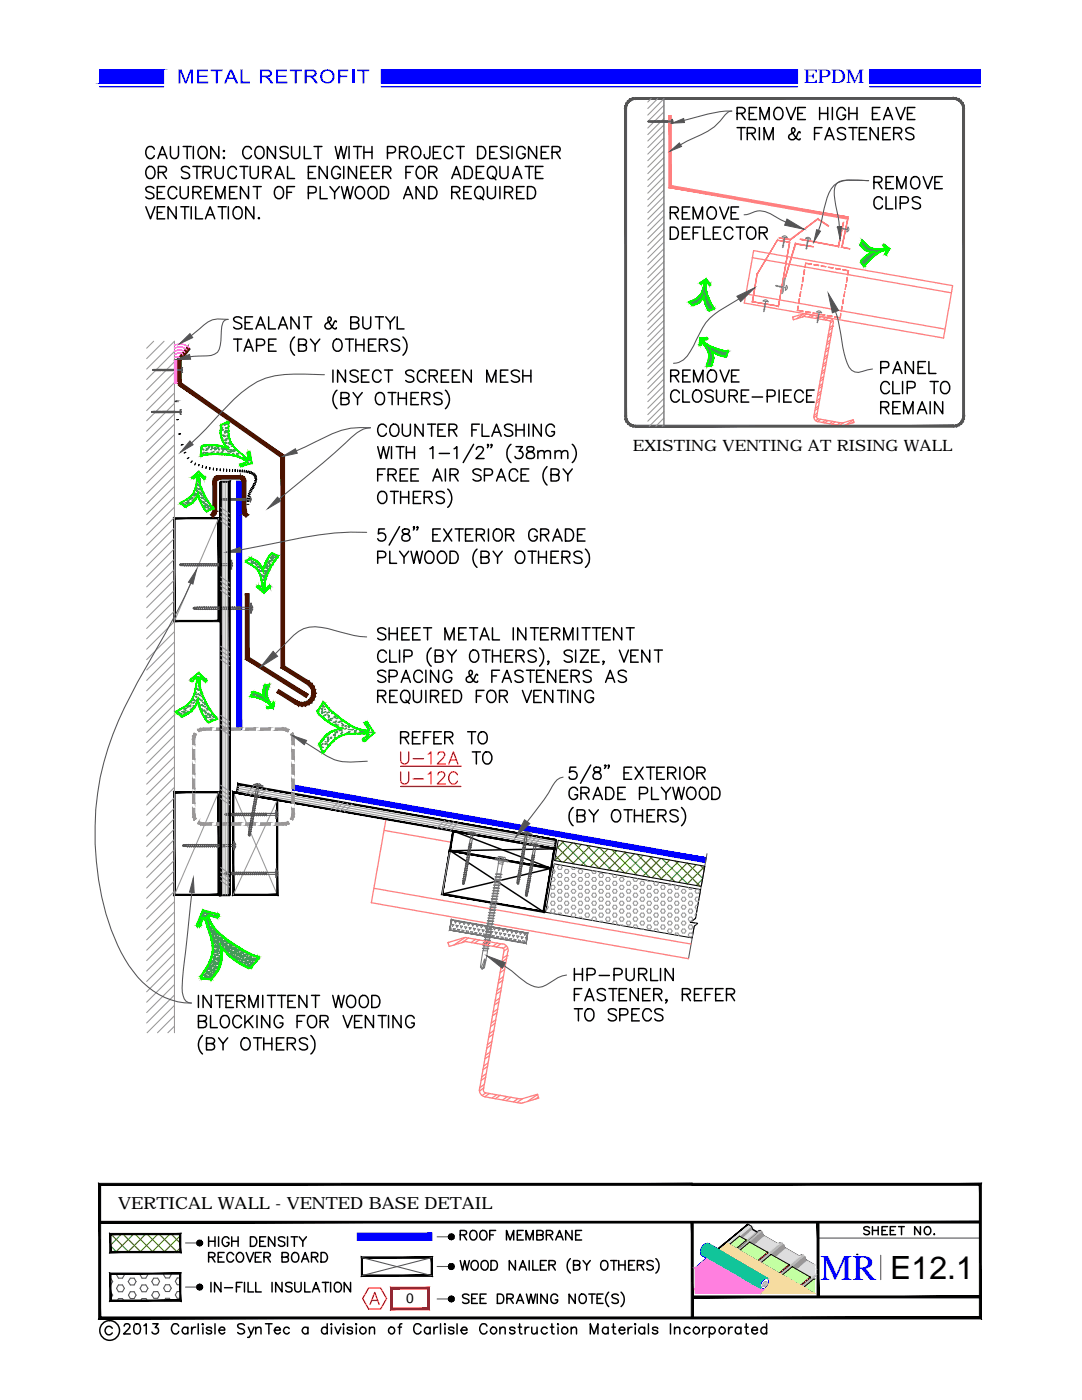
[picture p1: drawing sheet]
<svg xmlns="http://www.w3.org/2000/svg" width="216mm" height="279mm" viewBox="0 0 216 279" stroke-linecap="round" stroke-linejoin="round" font-family="sans-serif">
<defs><g id="words">
<text font-size="7.2" fill="#00f" x="163.7" y="255.4">MR</text>
<text font-size="6.4" x="177.6" y="255.3">E12.1</text>
<text font-size="3.8" fill="#00f" x="160.4" y="16.6">EPDM</text>
<text font-size="3.3" x="23.6" y="241.3">VERTICAL WALL - VENTED BASE DETAIL</text>
<text font-size="3.1" x="126.3" y="90">EXISTING VENTING AT RISING WALL</text>
<text font-size="2.8" x="81" y="260.1">0</text>
</g></defs>
<!-- layer: 0 -->
<path d="M171 250.3h.1" fill="none" stroke="#000" stroke-width=".3"/>
<!-- layer: SOLID -->
<g fill="#00f" stroke="#00f" stroke-width=".2">
<path d="M76.1 13.9v2.7l83-2.7zM76.1 16.6l83-2.7v2.7z"/>
<path d="M173.5 13.9v2.7l22.1-2.7zM173.5 16.6l22.1-2.7v2.7z"/>
<path d="M19.9 13.9v2.7l12.8-2.7zM19.9 16.6l12.8-2.7v2.7z"/>
</g>
<path d="M19.9 17.3h12.8M76.1 17.3h83M173.5 17.3h22.1" fill="none" stroke="#00f" stroke-width=".25"/>
<!-- layer: 0 -->
<g fill="#00f">
<path d="M35.6 13.9h.6l.9 2.3 .8-2.3h.6v2.7h-.4v-2.3l-.9 2.3h-.3l-.9-2.3v2.3h-.4z"/>
<path d="M39.3 13.9h2.2v.3h-1.8v.9h1.7v.3h-1.7v.9h1.8v.3h-2.2z"/>
<path d="M42.1 13.9h2.3v.3h-1v2.4h-.3v-2.4h-1z"/>
<path d="M48 13.9h.4v2.4h1.5v.3h-1.9z"/>
<path d="M55.1 13.9h2.1v.3h-1.7v.9h1.6v.3h-1.6v.9h1.8v.3h-2.2z"/>
<path d="M57.8 13.9h2.4v.3h-1v2.4h-.4v-2.4h-1z"/>
<path d="M67.5 13.9h2v.3h-1.6v.9h1.4v.3h-1.4v1.2h-.4z"/>
<path d="M45.9 13.9h.4l1.2 2.7h-.5l-.3-.8h-1.3l-.3 .8h-.4zM46.1 14.2l-.5 1.3h1z"/>
<path d="M51.9 13.9h1.8l.5 .3 .1 .3-.1 .5-.2 .2-.6 .2 .5 .4 .6 .8h-.5l-.5-.8-.6-.4h-.6v1.2h-.4zM52.3 14.2v.9h1.3l.3-.3-.1-.4-.3-.2z"/>
<path d="M60.8 13.9h1.8l.5 .3 .1 .4-.1 .4-.1 .2-.6 .2 .5 .4 .5 .8h-.4l-.6-.8-.5-.4h-.7v1.2h-.4zM61.2 14.2v.9h1.3l.3-.3v-.4l-.3-.2z"/>
<path d="M63.9 15.3a1.45 1.45 0 0 1 2.9 0 1.45 1.45 0 0 1-2.9 0zM64.3 15.3a1.08 1.08 0 0 0 2.1 0 1.08 1.08 0 0 0-2.1 0z"/>
</g>
<path d="M70.5 13.9v2.7" fill="none" stroke="#00f" stroke-width=".42"/>
<path d="M71.3 13.9h2.4v.3h-1v2.4h-.4v-2.4h-1z" fill="#00f"/>
<g fill="none" stroke="#000" stroke-width=".3">
<path d="M89.8 169.7l18.6 12.3M90.4 165.8l19.6 7.5-21.6 5.1M110.6 169.4l-20.7 .4M19.9 243.9v-7.6v7.6h118.2M72.2 251h14v3.6h-14zM173.5 245.1a.65 .65 0 0 0-1.1 .1l.1 .2 .9 .4 .1 .4a.72 .72 0 0 1-1.1 0M174.1 244.8v1.6M174.1 245.6h1.1M175.2 244.8v1.6M176 245.6h.7M177.1 244.8h-1.1v1.6h1.1M177.6 245.6h.7"/>
<path d="M178.7 244.8h-1.1v1.6h1.1M179.3 244.8h1.1M179.9 244.8v1.6M183.7 244.8v1.6l-1.2-1.6v1.6M184.6 245.1a.76 .76 0 0 1 1.1 .1 .76 .76 0 0 1-.3 1.1 .77 .77 0 0 1-.9-.3 .77 .77 0 0 1 .1-.9zM186.4 246.2l-.1 .1h.2M22.4 265.1a.8 .8 0 0 0-1.2-.2 .8 .8 0 0 0 0 1.2 .8 .8 0 0 0 1.2-.1M24.8 264.7l.1-.4h.8a.46 .46 0 0 1 .1 .7l-1.1 1.2h1.3M27 264.3a.64 .64 0 0 1 .9 .3 1.03 1.03 0 0 1-.6 1.6l-.3-.1a1.52 1.52 0 0 1 0-1.8zM28.7 264.6l.5-.4v2M30.5 264.2h1.1l-.6 .8a.67 .67 0 0 1 .5 1 .67 .67 0 0 1-1.2-.2M35.7 264.7a.74 .74 0 0 0-.9-.5 .74 .74 0 0 0-.6 .8v.5a.74 .74 0 0 0 .6 .7 .74 .74 0 0 0 .9-.5"/>
<path d="M37.5 265.2a.64 .64 0 0 0-1-.1 .64 .64 0 0 0 0 .9 .64 .64 0 0 0 1-.1M37.5 264.9v1.3M38.2 264.9v1.3M39 264.9a.65 .65 0 0 0-.8 .6M39.6 264.2v2M40.4 264.3h.2l-.1 .1zM40.5 264.9v1.3M42.2 265.2a.6 .6 0 0 0-1 0l.3 .3 .6 .1 .1 .3a.6 .6 0 0 1-1 0M42.9 264.2v2M43.7 265.5h1.1a.62 .62 0 0 0-.8-.6 .62 .62 0 0 0-.2 1 .6 .6 0 0 0 1 0M48.8 264.5a.76 .76 0 0 0-.7-.3 .76 .76 0 0 0-.7 .5l.4 .4 .8 .2 .2 .6a.89 .89 0 0 1-1.4 0M49.5 264.9l.6 1.3 .6-1.3"/>
<path d="M50.1 266.2l-.4 .7h-.3M51 265.2l.5-.3 .5 .1 .1 1.2M51 264.9v1.3M53 264.2h1.3M53.7 264.2v2M54.8 265.5h1.1a.64 .64 0 0 0-1-.5 .64 .64 0 0 0 .1 1.1 .57 .57 0 0 0 .9-.2M57.7 265.2a.64 .64 0 0 0-.9-.1 .64 .64 0 0 0 0 .9 .64 .64 0 0 0 .9-.1M61.4 265.2a.64 .64 0 0 0-.9-.1 .64 .64 0 0 0 0 .9 .64 .64 0 0 0 .9-.1M61.4 264.9v1.3M65.3 265.2a.64 .64 0 0 0-.9-.1 .64 .64 0 0 0 0 .9 .64 .64 0 0 0 .9-.1M65.3 264.2v2M66.1 264.2v.2z"/>
<path d="M66.1 264.9v1.3M66.9 264.9l.5 1.3 .6-1.3M68.6 264.2v.2zM68.6 264.9v1.3M70.3 265.2a.6 .6 0 0 0-1 0l.3 .3 .6 .1 .1 .3a.6 .6 0 0 1-1 0M71 264.3h.2l-.1 .1zM71.1 264.9v1.3M73.7 265.2l.5-.3 .4 .1 .1 1.2M73.7 264.9v1.3M79.4 264.9h.7M80.2 264.2l-.4 .1-.1 .3v1.6M84 264.7a.74 .74 0 0 0-.8-.5 .74 .74 0 0 0-.6 .8 .92 .92 0 0 0 .9 1.2l.5-.5"/>
<path d="M85.8 265.2a.64 .64 0 0 0-.9-.1 .64 .64 0 0 0 0 .9 .64 .64 0 0 0 .9-.1M85.8 264.9v1.3M86.6 264.9v1.3M87.3 264.9a.64 .64 0 0 0-.7 .6M87.9 264.2v2M88.8 264.2v.2zM88.8 264.9v1.3M90.6 265.2a.6 .6 0 0 0-1.1 0l.3 .3 .7 .1 .1 .3a.6 .6 0 0 1-1.1 0M91.2 264.2v2M92 265.5h1.2a.64 .64 0 0 0-1-.5 .64 .64 0 0 0 .1 1.1 .59 .59 0 0 0 .9-.2M97.2 264.7a.74 .74 0 0 0-.9-.5 .74 .74 0 0 0-.6 .8v.5a.74 .74 0 0 0 .6 .7 .74 .74 0 0 0 .9-.5M99.8 265.2l.5-.3 .4 .1 .1 1.2"/>
<path d="M99.8 264.9v1.3M102.8 265.2a.61 .61 0 0 0-1.1 0l.3 .3 .6 .1 .2 .3a.61 .61 0 0 1-1.1 0M103.4 264.9h.7M103.7 264.2v1.6l.1 .3 .4 .1M104.8 264.9v1.3M105.6 264.9a.64 .64 0 0 0-.8 .6M106.1 264.9v.9l.1 .3 .5 .1 .5-.4M107.2 264.9v1.3M109.2 265.2a.66 .66 0 0 0-1-.1 .66 .66 0 0 0 0 .9 .66 .66 0 0 0 1-.1M109.8 264.9h.7M110.1 264.2v1.6l.1 .3 .4 .1M111.3 264.3h.1v.1z"/>
<path d="M111.4 264.9v1.3M114 265.2l.4-.3 .5 .1 .1 1.2M114 264.9v1.3M117.8 266.2v-2l.7 2 .8-2v2M121.3 265.2a.64 .64 0 0 0-.9-.1 .64 .64 0 0 0 0 .9 .64 .64 0 0 0 .9-.1M121.3 264.9v1.3M122.1 264.9h.7M122.4 264.2v1.6l.1 .3 .4 .1M123.5 265.5h1.2a.62 .62 0 0 0-.9-.6 .62 .62 0 0 0-.2 1 .6 .6 0 0 0 1.1 0M125.3 264.9v1.3M126.1 264.9a.65 .65 0 0 0-.8 .6M126.6 264.3h.2v.1z"/>
<path d="M126.8 264.9v1.3M128.6 265.2a.66 .66 0 0 0-.9-.1 .66 .66 0 0 0 0 .9 .66 .66 0 0 0 .9-.1M128.6 264.9v1.3M129.4 264.2v2M131.2 265.2a.61 .61 0 0 0-1 0l.2 .3 .7 .1 .1 .3a.61 .61 0 0 1-1 0M133.8 264.2v2M134.6 265.2l.5-.3 .5 .1 .1 1.2M134.6 264.9v1.3M137.7 265.2a.66 .66 0 0 0-1-.1 .66 .66 0 0 0 0 .9 .66 .66 0 0 0 1-.1M140.2 264.9v1.3M141 264.9a.65 .65 0 0 0-.8 .6M141.5 265.2a.66 .66 0 0 1 1-.1 .66 .66 0 0 1 0 .9 .66 .66 0 0 1-1-.1"/>
<path d="M141.5 264.9v2M145.4 264.9v1.3M146.1 264.9a.64 .64 0 0 0-.7 .6M147.8 265.2a.64 .64 0 0 0-.9-.1 .64 .64 0 0 0 0 .9 .64 .64 0 0 0 .9-.1M147.8 264.9v1.3M148.6 264.9h.7M148.9 264.2v1.6l.1 .3 .4 .1M150 265.5h1.1a.62 .62 0 0 0-.8-.6 .62 .62 0 0 0-.2 1 .6 .6 0 0 0 1 0M153 265.2a.64 .64 0 0 0-1-.1 .64 .64 0 0 0 0 .9 .64 .64 0 0 0 1-.1M153 264.2v2"/>
<circle cx="21.9" cy="265.5" r="1.97"/>
<circle cx="72.4" cy="265.5" r=".67"/>
<circle cx="78.1" cy="265.5" r=".67"/>
<circle cx="98.5" cy="265.5" r=".66"/>
<circle cx="112.7" cy="265.5" r=".67"/>
<circle cx="139" cy="265.5" r=".66"/>
<circle cx="144.1" cy="265.5" r=".67"/>
</g>
<!-- layer: BORDER -->
<path d="M163.2 247.1h32.4M175.7 250.5v4.9" fill="none" stroke="#545454" stroke-width=".21"/>
<!-- layer: NOTES -->
<g fill="none" stroke="#000" stroke-width=".3">
<path d="M29.6 33.3l.2-.1a1.18 1.18 0 0 1 1.1 .6 1.18 1.18 0 0 1-.1 1.3 .87 .87 0 0 1-1 .5 .87 .87 0 0 1-.7-.9 1.55 1.55 0 0 1 .5-1.4zM30.7 37.6a1.08 1.08 0 0 0-1.6 0l.1 .4 .4 .3a1.24 1.24 0 0 1 1.1 .7v.3a1.08 1.08 0 0 1-1.6 0M30.8 29.8a.87 .87 0 0 0-1-.6 .87 .87 0 0 0-.7 .9 1.06 1.06 0 0 0 .2 1.2 1.06 1.06 0 0 0 1.2 .2l.3-.4M31.4 38.4h.9M31.5 31.7l.9-2.5 .9 2.5M31.6 34.4l1.4-.1a.59 .59 0 0 0 0-1l-1.4-.1v2.4M31.8 30.8h1.2M32.4 34.4l.8 1.2M32.9 37.2h-1.5v2.5h1.5M34 29.2v1.7a.81 .81 0 0 0 .8 .8 .81 .81 0 0 0 .8-.8v-1.7M35.3 37.8a.89 .89 0 0 0-1-.6 .89 .89 0 0 0-.8 1 1.06 1.06 0 0 0 .3 1.1 1.06 1.06 0 0 0 1.1 .2l.4-.4M36 37.2v1.8a.81 .81 0 0 0 .8 .7 .81 .81 0 0 0 .8-.7v-1.8"/>
<path d="M36.5 29.2h1.7M37.4 29.2v2.5M37.8 33.6a.88 .88 0 0 0-.9-.4 .88 .88 0 0 0-.7 .6l.4 .5 .8 .2a.61 .61 0 0 1 .2 1 1.13 1.13 0 0 1-1.4-.2M38.5 38.4l1.3-.1a.55 .55 0 0 0 0-.9l-1.3-.2v2.5M38.5 33.2h1.6M38.6 29.2v2.5M39.3 33.2v2.4M39.3 38.4l.8 1.3M40 29.3a.89 .89 0 0 1 1.3 .8 1.06 1.06 0 0 1-.2 1.2 1.06 1.06 0 0 1-1.1 .2 1.47 1.47 0 0 1 0-2.2zM40.5 34.4l1.4-.1a.59 .59 0 0 0 0-1l-1.4-.1v2.4M40.9 38.4h.9M41.3 34.4l.8 1.2"/>
<path d="M42.4 37.2h-1.5v2.5h1.5M42.9 33.2v1.8a.82 .82 0 0 0 .8 .6 .82 .82 0 0 0 .8-.6v-1.8M43.1 39.7v-2.5l.9 2.5 .9-2.5v2.5M43.7 29.2v2.5l-1.6-2.5v2.5M44.5 30.1h.3l-.1 .2zM44.5 31.5l.2-.1 .1 .1-.1 .2zM45.8 38.4h1M47.2 33.8a.87 .87 0 0 0-1-.6 .87 .87 0 0 0-.7 .9 1.06 1.06 0 0 0 .2 1.2 1.06 1.06 0 0 0 1.1 .2l.4-.4M47.3 37.2h-1.5v2.5h1.5M47.9 33.2h1.6M48.7 33.2v2.4M49.6 37.2v2.5l-1.6-2.5v2.5"/>
<path d="M49.9 33.2v1.8a.82 .82 0 0 0 .8 .6 .82 .82 0 0 0 .8-.6v-1.8M50.2 29.8a.9 .9 0 0 0-1-.6 .9 .9 0 0 0-.8 .9 1.17 1.17 0 0 0 1.2 1.6l.6-.6M50.5 37.2h1.6M51.1 29.6a.89 .89 0 0 1 1-.3 .89 .89 0 0 1 .6 .8 1.06 1.06 0 0 1-.2 1.2 1.06 1.06 0 0 1-1.2 .2 1.51 1.51 0 0 1-.2-1.9zM51.3 37.2v2.5M52.5 34.4h1a.65 .65 0 0 0 .6-.7l-.3-.4-.3-.1h-1v2.4M53.3 34.4l.8 1.2M54.9 35.6l.9-2.4 .9 2.4M55 29.2v2.5l-1.6-2.5v2.5M55 37.6a.89 .89 0 0 1 1-.3 .89 .89 0 0 1 .6 .9 1.03 1.03 0 0 1-.2 1.1 1.03 1.03 0 0 1-1.2 .2 1.51 1.51 0 0 1-.2-1.9zM55.2 34.8h1.2M57.2 38.4h1"/>
<path d="M57.4 33.2v2.4h1.4M57.5 29.6a1.08 1.08 0 0 0-1.6 0 .61 .61 0 0 0 .5 .7l.6 .2a.63 .63 0 0 1 .5 .8 1 1 0 0 1-1.6 0M58.2 29.2v1.7a.81 .81 0 0 0 .8 .8 .81 .81 0 0 0 .8-.8v-1.7M58.8 37.2h-1.6v2.5M60.7 29.2v2.5h1.4M61.5 38.5l1.4-.1a.65 .65 0 0 0 .2-.7 .65 .65 0 0 0-.6-.5h-1v2.5M61.5 34.4h.9M62.7 29.2h1.5M63 33.2h-1.5v2.4h1.5M63.5 29.2v2.5M63.9 37.2v2.5h1.4M65.3 33.2v2.4l-1.6-2.4v2.4"/>
<path d="M65.8 37.2l1 1.2 .9-1.2M66.8 38.4v1.3M66.9 29.2l.6 2.5 .5-2.5 .6 2.5 .6-2.5M67.9 33.8a.89 .89 0 0 0-1-.6 .89 .89 0 0 0-.7 .9 1.09 1.09 0 0 0 .2 1.2 1.09 1.09 0 0 0 1.2 .2l.3-.4v-.4h-.5M68.1 37.2l.6 2.5 .6-2.5 .6 2.5 .6-2.5M68.6 33.2v2.4M69.7 29.2v2.5M70.5 29.2h1.7M71.1 33.2v2.4l-1.6-2.4v2.4M71.1 37.6a.9 .9 0 0 1 1.1-.3 .9 .9 0 0 1 .5 .9 1.06 1.06 0 0 1-.2 1.1 1.06 1.06 0 0 1-1.2 .2 1.45 1.45 0 0 1-.2-1.9zM71.3 29.2v2.5M72 34.4h1"/>
<path d="M72.6 29.2v2.5M72.6 30.4h1.6M73.5 33.2h-1.5v2.4h1.5M73.6 37.6a.89 .89 0 0 1 1.1-.3 .89 .89 0 0 1 .5 .9 1.03 1.03 0 0 1-.2 1.1 1.03 1.03 0 0 1-1.1 .2 1.51 1.51 0 0 1-.3-1.9zM74.2 29.2v2.5M74.2 34.4h1M75.7 33.2h-1.5v2.4h1.5M75.9 37.2h.8a1.29 1.29 0 0 1 .9 1.2 1.29 1.29 0 0 1-.9 1.3h-.8zM76.4 34.4h1a.65 .65 0 0 0 .6-.7l-.2-.4-.4-.1h-1v2.4M77.2 34.4l.8 1.2M77.3 30.5h1a.64 .64 0 0 0 .6-.6 .64 .64 0 0 0-.6-.7h-1v2.5M79.7 30.4h1a.64 .64 0 0 0 .6-.7l-.2-.4-1.4-.1v2.5"/>
<path d="M80.5 39.7l.9-2.5 1 2.5M80.5 30.4l.8 1.3M80.9 38.8h1.1M81 34.4h.9M82.5 33.2h-1.5v2.4M82.6 29.3a1.16 1.16 0 0 1 1.3 .5 1.16 1.16 0 0 1-.2 1.5l-.4 .4a1.28 1.28 0 0 1-1.2-1 1.28 1.28 0 0 1 .5-1.4zM83.5 33.3l.2-.1a1.28 1.28 0 0 1 1.2 .9 1.28 1.28 0 0 1-.5 1.4 1.16 1.16 0 0 1-1.3-.5 1.16 1.16 0 0 1 .2-1.4zM84.6 37.2v2.5l-1.6-2.5v2.5M85.6 34.4h1a.65 .65 0 0 0 .6-.7l-.3-.4-.3-.1h-1v2.4M85.6 37.2h.8a1.29 1.29 0 0 1 .8 1.2 1.29 1.29 0 0 1-.8 1.3h-.8zM85.8 29.2v1.9l-.1 .3a.51 .51 0 0 1-.9 0l-.2-.6M86.4 34.4l.8 1.2"/>
<path d="M86.5 30.4h.9M88 29.2h-1.5v2.5h1.5M90.1 35.6l1-2.4 .9 2.4M90.1 38.4l1.4-.1a.55 .55 0 0 0 0-.9l-1.4-.2v2.5M90.4 29.8a.87 .87 0 0 0-1-.6 .87 .87 0 0 0-.7 .9 1.06 1.06 0 0 0 .2 1.2 1.06 1.06 0 0 0 1.1 .2l.4-.4M90.5 34.8h1.1M90.9 38.4l.9 1.3M91.1 29.2h1.5M91.9 29.2v2.5M92.6 38.4h.8M92.6 33.2h.8a1.4 1.4 0 0 1 .4 2.3l-1.2 .1zM94 37.2h-1.4v2.5h1.4"/>
<path d="M95 37.6l.2-.2a.89 .89 0 0 1 1.3 .8 1.03 1.03 0 0 1-.2 1.1 1.03 1.03 0 0 1-1.1 .2 1.45 1.45 0 0 1-.2-1.9zM95.1 34.4h.9M95.3 29.2h.8a1.28 1.28 0 0 1 .9 1.2 1.28 1.28 0 0 1-.9 1.3h-.8zM95.8 39.2l.6 .7M96.5 33.2h-1.4v2.4h1.4M97.3 37.2v1.8a.81 .81 0 0 0 .8 .7 .81 .81 0 0 0 .8-.7v-1.8M97.7 33.3l.2-.1a1.18 1.18 0 0 1 1.1 .6 1.18 1.18 0 0 1-.1 1.3 .87 .87 0 0 1-.9 .5 .87 .87 0 0 1-.7-.9 1.31 1.31 0 0 1 .4-1.4zM97.7 30.4h.9M98.3 35.2l.6 .7M99.2 29.2h-1.5v2.5h1.5M99.8 33.2v1.8a.81 .81 0 0 0 .8 .6 .81 .81 0 0 0 .8-.6v-1.8M99.8 37.2v2.5"/>
<path d="M100.7 38.4l1.3-.1a.55 .55 0 0 0 0-.9l-1.3-.2v2.5M101.5 29.6a.91 .91 0 0 0-1.6 .2l.2 .3 .9 .4a.63 .63 0 0 1 .5 .8 1 1 0 0 1-1.6 0M101.5 38.4l.8 1.3M102.2 29.2v2.5M102.3 35.6l.9-2.4 .9 2.4M102.6 34.8h1.2M103.1 38.4h.9M104.6 37.2h-1.5v2.5h1.5M104.8 29.8a.87 .87 0 0 0-1-.6 .87 .87 0 0 0-.7 .9 1.06 1.06 0 0 0 .2 1.2 1.06 1.06 0 0 0 1.2 .2l.2-.2 .1-.6h-.6M104.8 33.2h1.6M105.3 37.2h.8a1.29 1.29 0 0 1 .8 1.2 1.29 1.29 0 0 1-.8 1.3h-.8zM105.6 33.2v2.4"/>
<path d="M106.9 34.4h.9M107.1 29.2v2.5l-1.6-2.5v2.5M108 30.4h.9M108.3 33.2h-1.4v2.4h1.4M109.5 29.2h-1.5v2.5h1.5M110.2 30.4l1.4-.1a.59 .59 0 0 0 0-1l-1.4-.1v2.5M111 30.4l.8 1.3M147.1 22.6h1a.65 .65 0 0 0 .6-.7l-.3-.3-.3-.2h-1v2.5M147.1 25.5h1.6M147.9 22.6l.8 1.3M147.9 25.5v2.4M149.1 26.6l1.4-.1a.61 .61 0 0 0 0-.9l-1.4-.1v2.4"/>
<path d="M149.5 22.6h.9M149.9 26.6l.8 1.3M151 21.4h-1.5v2.5h1.5M151.5 25.5v2.4M151.7 23.9v-2.5l.9 2.5 .9-2.5v2.5M152.5 27.9v-2.4l.9 2.4 .9-2.4v2.4M154.6 21.8l.5-.4a1.18 1.18 0 0 1 1.1 .7 1.18 1.18 0 0 1-.1 1.2 .87 .87 0 0 1-1 .6 .87 .87 0 0 1-.7-.9v-.6zM156.9 21.4l.9 2.5 1-2.5M159.2 22.6h.9M159.7 26.5l-.3-.2-.2 .3a1.11 1.11 0 0 1-.5 1.1 1.11 1.11 0 0 1-1.2 0 .52 .52 0 0 1 .1-.8l.8-.5a.53 .53 0 0 0-.1-.9l-.3 .1a.98 .98 0 0 0 .3 1.1l.8 1.1 .5 .1 .1-.2M160.7 21.4h-1.5v2.5h1.5M162.5 26.6h1"/>
<path d="M163.5 22.6h1.7M163.5 21.4v2.5M164 25.5h-1.5v2.4M164.6 27.9l.9-2.4 .9 2.4M164.9 27.1h1.2M165.2 21.4v2.5M166.1 21.4v2.5M168.7 22a.89 .89 0 0 0-1-.6 .89 .89 0 0 0-.7 1 1.09 1.09 0 0 0 .2 1.1 1.09 1.09 0 0 0 1.2 .3l.3-.5v-.3h-.5M168.7 25.8a1.06 1.06 0 0 0-1.6 0v.3a1.24 1.24 0 0 0 1.1 .6 .58 .58 0 0 1 .5 .5 .58 .58 0 0 1-.2 .6 1.13 1.13 0 0 1-1.4-.3M169.4 22.6h1.6M169.4 21.4v2.5M169.4 25.5h1.6"/>
<path d="M170.2 25.5v2.4M171 21.4v2.5M171.5 26.6h.9M172.9 25.5h-1.4v2.4h1.4M174.1 22.6h.9M174.4 36.4l1.3-.1a.55 .55 0 0 0 0-.9l-1.3-.2v2.5M175.2 36.4l.8 1.3M175.2 25.5v2.4l-1.6-2.4v2.4M175.6 21.4h-1.5v2.5h1.5M176.1 39.8a.88 .88 0 0 0-1-.5 .88 .88 0 0 0-.7 .9 1.03 1.03 0 0 0 .2 1.1 1.03 1.03 0 0 0 1.1 .3l.4-.5M176.2 26.6h.9M176.3 23.9l.9-2.5 .9 2.5"/>
<path d="M176.6 23.1h1.2M176.8 39.3v2.4h1.4M176.8 36.4h.9M177.6 25.5h-1.4v2.4h1.4M178.3 35.2h-1.5v2.5h1.5M178.3 26.6h1.1a.59 .59 0 0 0 .5-.7l-.2-.3-.3-.1h-1.1v2.4M178.7 39.3v2.4M178.8 21.4l.9 2.5 .9-2.5M179 37.7v-2.5l.9 2.5 .9-2.5v2.5M179.1 26.6l.8 1.3M181.1 22.6h.9M181.9 35.6a.89 .89 0 0 1 1-.3 .89 .89 0 0 1 .6 .9 1.03 1.03 0 0 1-.2 1.1 1.03 1.03 0 0 1-1.1 .2 1.51 1.51 0 0 1-.3-1.9z"/>
<path d="M182.3 25.8a1.08 1.08 0 0 0-1.6 0v.3a1.24 1.24 0 0 0 1.2 .6 .58 .58 0 0 1 .4 .5 .58 .58 0 0 1-.2 .6 1.13 1.13 0 0 1-1.4-.3M182.6 21.4h-1.5v2.5h1.5M183.7 39.6a.92 .92 0 0 0-1.7 .2l.3 .4 .9 .3a.65 .65 0 0 1 .5 .8 1.08 1.08 0 0 1-1.7 0M184.2 35.2l.9 2.5 1-2.5M186.5 36.4h.9M188 35.2h-1.5v2.5h1.5M29.1 41.3l.9 2.4 .9-2.4M31.4 42.4h.9M32.9 41.3h-1.5v2.4h1.5M35.2 41.3v2.4l-1.7-2.4v2.4M36.1 41.3h1.6M36.9 41.3v2.4"/>
<path d="M38.2 41.3v2.4M39 41.3v2.4h1.4M41 43.7l.9-2.4 1 2.4M41.3 42.9h1.2M43.5 41.3h1.6M44.3 41.3v2.4M45.6 41.3v2.4M46.8 41.6l.2-.2a.89 .89 0 0 1 1.3 .8 1.03 1.03 0 0 1-.2 1.1 1.03 1.03 0 0 1-1.1 .2 1.45 1.45 0 0 1-.2-1.9zM50.6 41.3v2.4l-1.6-2.4v2.4M51.7 43.4l-.2 .1 .2 .2 .1-.2M133.7 42.4h1.1a.59 .59 0 0 0 .6-.6l-.3-.4-.3-.1h-1.1v2.4M133.7 45.3h.8a1.29 1.29 0 0 1 .9 1.2 1.29 1.29 0 0 1-.9 1.2h-.8z"/>
<path d="M134.5 42.4l.9 1.3M136.2 42.4h.9M136.2 46.5h.9M137.6 41.3h-1.4v2.4h1.4M137.6 45.3h-1.4v2.4h1.4M138.3 43.7v-2.4l.9 2.4 1-2.4v2.4M138.3 46.5h.9M139.8 45.3h-1.5v2.4M140.4 45.3v2.4h1.4M141.5 41.4a.93 .93 0 0 1 1.4 .8 1.09 1.09 0 0 1-.2 1.2 1.09 1.09 0 0 1-1.2 .2 1.47 1.47 0 0 1 0-2.2zM142.3 46.5h1M143.6 41.3l.9 2.4 .9-2.4"/>
<path d="M143.8 45.3h-1.5v2.4h1.5M145.9 42.4h.9M146.2 45.9a.89 .89 0 0 0-1-.6 .89 .89 0 0 0-.7 1 1.06 1.06 0 0 0 .2 1.1 1.06 1.06 0 0 0 1.2 .2l.3-.5M146.9 45.3h1.6M147.4 41.3h-1.5v2.4h1.5M147.7 45.3v2.4M149.2 45.7a.89 .89 0 0 1 1-.3 .89 .89 0 0 1 .6 .9 1.03 1.03 0 0 1-.2 1.1 1.03 1.03 0 0 1-1.1 .2 1.51 1.51 0 0 1-.3-1.9zM151.5 46.5l1.4-.2a.56 .56 0 0 0 0-.8l-1.4-.2v2.4M152.3 46.5l.8 1.2M179.6 40.5h1.1a.64 .64 0 0 0 .6-.6 .64 .64 0 0 0-.6-.6h-1.1v2.4M46.6 67.7h1.6M47.4 67.7v2.4"/>
<path d="M48.2 63.6a.91 .91 0 0 0-1.6 .2l.2 .3 1 .4a.65 .65 0 0 1 .4 .8 1.08 1.08 0 0 1-1.6 0M48.7 70.1l.9-2.4 .9 2.4M48.9 64.4h.9M49 69.3h1.2M50.4 63.2h-1.5v2.4h1.5M51.1 65.6l.9-2.4 .9 2.4M51.2 68.9l1.4-.1a.67 .67 0 0 0 0-1l-1.4-.1v2.4M51.4 64.8h1.2M53.6 63.2v2.4h1.4M53.6 68.8h.9M55.1 67.7h-1.5v2.4h1.5M55.6 65.6l.8-2.4 1 2.4"/>
<path d="M55.9 64.8h1.1M58.8 67.3a2.44 2.44 0 0 0 0 3.6M59.6 68.8l1.3-.1a.59 .59 0 0 0 0-.9l-1.3-.1v2.4l1.3-.1a.65 .65 0 0 0 .2-.7 .65 .65 0 0 0-.5-.5M59.7 63.2v2.4l-1.6-2.4v2.4M60.6 63.2h1.6M61.4 63.2v2.4M61.9 67.7l1 1.1 .9-1.1M62.9 68.8v1.3M66.4 73.9v2.4M66.6 68a.89 .89 0 0 1 1.1-.3 .89 .89 0 0 1 .6 .9 1.09 1.09 0 0 1-1.2 1.5 1.43 1.43 0 0 1-.5-2.1zM67.1 64.2l-.2-.2-.3 .4a1.37 1.37 0 0 1-1.3 1.2l-.3-.1a.59 .59 0 0 1 0-.9l.8-.5a.48 .48 0 0 0 .3-.5 .48 .48 0 0 0-.3-.4l-.3 .2a.98 .98 0 0 0 .3 1.1l.8 1 .4 .1 .1-.2M67.2 77.9a2.49 2.49 0 0 0 0 3.7"/>
<path d="M68 79.5l1.4-.1a.51 .51 0 0 0 0-.9l-1.4-.2v2.5h1.1a.64 .64 0 0 0 .6-.7 .64 .64 0 0 0-.6-.6M68.9 73.9v2.4l-1.5-2.4v2.4M68.9 67.7h1.6M69.7 67.7v2.4M70 64.4h1a.64 .64 0 0 0 .6-.7l-.1-.3-.5-.2h-1v2.4h1a.64 .64 0 0 0 .6-.6 .64 .64 0 0 0-.6-.6M70.5 78.3l.8 1.2 1-1.2M71 68.8h1.6M71 67.7v2.4M71.3 79.5v1.3M71.5 74.2a1.08 1.08 0 0 0-1.6 0l.1 .5 .3 .2a1.24 1.24 0 0 1 1.2 .7 .83 .83 0 0 1-.5 .7 .83 .83 0 0 1-.9-.2l-.2-.2M72.2 75h.9M72.4 63.2v1.7a.79 .79 0 0 0 .8 .8 .79 .79 0 0 0 .8-.8v-1.7"/>
<path d="M72.6 67.7v2.4M73.5 68.8h.9M73.6 73.9h-1.4v2.4h1.4M74.9 63.2h1.6M75 67.7h-1.5v2.4h1.5M75.1 78.7a.89 .89 0 0 1 1-.3 .89 .89 0 0 1 .6 .9 1.03 1.03 0 0 1-.2 1.1 1.03 1.03 0 0 1-1.1 .2 1.51 1.51 0 0 1-.3-1.9zM75.7 68.8l1.4-.1a.54 .54 0 0 0 0-.9l-1.4-.1v2.4M75.7 63.2v2.4M76 74.5a.87 .87 0 0 0-1-.6 .87 .87 0 0 0-.6 .9 1.09 1.09 0 0 0 1.1 1.5l.5-.6M76.5 68.8l.8 1.3M76.7 73.9h1.6M77 63.2l.9 1.2 .9-1.2"/>
<path d="M77.4 78.3h1.6M77.5 73.9v2.4M77.9 64.4v1.2M78.2 78.3v2.5M79.3 63.2v2.4h1.3M79.5 78.3v2.5M79.5 79.5h1.6M79.7 68a1.08 1.08 0 0 0-1.6 0l.1 .5 .4 .2a1.24 1.24 0 0 1 1.1 .7v.4a1.08 1.08 0 0 1-1.6 0M80.4 67.3a2.44 2.44 0 0 1 0 3.6M81.1 78.3v2.5M82 79.5h.9M82.6 74.2a1.06 1.06 0 0 0-1.6 0v.3l.2 .3 .9 .3a.58 .58 0 0 1 .3 1 1.13 1.13 0 0 1-1.4-.2"/>
<path d="M83.5 78.3h-1.5v2.5h1.5M84.2 79.5l1.4-.1a.56 .56 0 0 0 0-.9l-1.4-.2v2.5M85 74.5a.87 .87 0 0 0-1-.6 .87 .87 0 0 0-.7 .9 1.09 1.09 0 0 0 1.1 1.5l.6-.6M85 79.5l.8 1.3M85.7 75l1.4-.1a.59 .59 0 0 0 0-.9l-1.4-.1v2.4M86.5 75l.8 1.3M88.1 75h.9M88.2 78.7a.92 .92 0 0 0-1.6 .2l.2 .4 .9 .3a.65 .65 0 0 1 .5 .8 1.08 1.08 0 0 1-1.6 0M88.9 77.9a2.49 2.49 0 0 1 0 3.7M89.5 73.9h-1.4v2.4h1.4M90.3 75h.9M91.8 73.9h-1.5v2.4h1.5"/>
<path d="M94 73.9v2.4l-1.6-2.4v2.4M97.1 76.3v-2.4l1 2.4 .8-2.4v2.4M99.9 75h.9M101.4 73.9h-1.5v2.4h1.5M103.6 74.2a1.06 1.06 0 0 0-1.6 0v.3a1.24 1.24 0 0 0 1.2 .6 .61 .61 0 0 1 .2 1 1.13 1.13 0 0 1-1.4-.2M104.3 75h1.6M104.3 73.9v2.4M105.9 73.9v2.4M133.8 75h1a.65 .65 0 0 0 .6-.7l-.2-.4h-1.4v2.3M134.6 75l.8 1.2M135.6 78.4a.89 .89 0 0 0-1.1-.6 .89 .89 0 0 0-.7 1 1.03 1.03 0 0 0 .2 1.1 1.03 1.03 0 0 0 1.2 .2l.4-.4M136.2 77.8v2.4h1.4"/>
<path d="M136.2 75h.9M137.7 73.9h-1.5v2.3h1.5M138.4 76.2v-2.3l.9 2.3 1-2.3v2.3M138.4 78.2a.89 .89 0 0 1 1-.3 .89 .89 0 0 1 .6 .9 1.03 1.03 0 0 1-.2 1.1 1.03 1.03 0 0 1-1.1 .2 1.51 1.51 0 0 1-.3-1.9zM141.6 73.9a.89 .89 0 0 1 1.4 .8 1.06 1.06 0 0 1-.2 1.2 1.06 1.06 0 0 1-1.2 .2 1.47 1.47 0 0 1 0-2.2zM142.3 78.2a1.06 1.06 0 0 0-1.6 0v.2a1.24 1.24 0 0 0 1.1 .7l.3 .1a.56 .56 0 0 1 0 .9 1.13 1.13 0 0 1-1.4-.2M143 77.8v1.8a.82 .82 0 0 0 .8 .7 .82 .82 0 0 0 .8-.7v-1.8M143.7 73.9l.9 2.3 .9-2.3M145.5 79l1.4-.1a.54 .54 0 0 0 0-.9l-1.4-.2v2.4M146 75h.9M146.3 79l.8 1.2M147.5 73.9h-1.5v2.3h1.5"/>
<path d="M147.9 79h.9M149.4 77.8h-1.5v2.4h1.5M150.1 79.2h2.1M153.1 79.1l1.3-.1a.65 .65 0 0 0 .3-.7 .65 .65 0 0 0-.6-.5h-1v2.4M155.5 77.8v2.4M156.4 79h.9M157.9 77.8h-1.5v2.4h1.5M160.3 78.4a.89 .89 0 0 0-1-.6 .89 .89 0 0 0-.7 1 1.06 1.06 0 0 0 .2 1.1 1.06 1.06 0 0 0 1.1 .2l.4-.4M161 79h.9M162.4 77.8h-1.4v2.4h1.4M175.7 73.4l1.4-.1a.71 .71 0 0 0 0-1.1h-1.4v2.3M177.5 76.7a.89 .89 0 0 0-1-.6 .89 .89 0 0 0-.8 1 1.06 1.06 0 0 0 .3 1.1 1.06 1.06 0 0 0 1.1 .2l.4-.4"/>
<path d="M178.2 74.5l.9-2.3 .9 2.3M178.2 76.1v2.5h1.3M178.5 73.8h1.1M180.1 76.1v2.5M181 77.4l1.4-.1a.65 .65 0 0 0 .2-.7 .65 .65 0 0 0-.6-.5h-1v2.5M182.3 72.2v2.3l-1.6-2.3v2.3M183.2 73.3h.9M184.7 72.2h-1.5v2.3h1.5M185.3 72.2v2.3h1.4M185.6 76.1h1.6M186.4 76.1v2.5M187.9 76.5a.89 .89 0 0 1 1-.3 .89 .89 0 0 1 .6 .9 1.06 1.06 0 0 1-.3 1.1 1.06 1.06 0 0 1-1.1 .2 1.55 1.55 0 0 1-.2-1.9z"/>
<path d="M75.4 89.1l.6 2.4 .5-2.4 .6 2.4 .6-2.4M75.4 94.7h.9M75.8 98.2a.91 .91 0 0 1 1.4 .8 1.06 1.06 0 0 1-.2 1.1 1.06 1.06 0 0 1-1.2 .3 1.47 1.47 0 0 1 0-2.2zM76.8 93.6h-1.4v2.4M77.1 85.2a.89 .89 0 0 0-1-.6 .89 .89 0 0 0-.7 1 1.03 1.03 0 0 0 .2 1.1 1.03 1.03 0 0 0 1.1 .2l.4-.4M77.4 94.7l1.4-.1a.55 .55 0 0 0 0-.9l-1.4-.1v2.4M77.9 98.1h1.6M78 85a.89 .89 0 0 1 1-.3 .89 .89 0 0 1 .6 .9 1.03 1.03 0 0 1-.2 1.1 1.03 1.03 0 0 1-1.2 .2 1.51 1.51 0 0 1-.2-1.9zM78.1 89.1v2.4M78.2 94.7l.9 1.3M78.7 98.1v2.4M79.1 89.1h1.5"/>
<path d="M79.9 89.1v2.4M79.9 94.7h.8M79.9 98.1v2.4M79.9 99.2h1.6M80.3 84.7v1.7a.82 .82 0 0 0 .8 .7 .82 .82 0 0 0 .8-.7v-1.7M81.1 89.1v2.4M81.1 90.3h1.6M81.3 93.6h-1.4v2.4h1.4M81.5 98.1v2.4M82 94.7h.9M82.5 99.2h.9M82.7 89.1v2.4"/>
<path d="M83.5 93.6h-1.5v2.4h1.5M84 98.1h-1.5v2.4h1.5M84.4 84.7v2.4l-1.6-2.4v2.4M84.6 99.2h1.1a.65 .65 0 0 0 .5-.7l-.2-.3-1.4-.1v2.4M85.3 84.7h1.6M85.4 99.2l.8 1.3M85.8 89.6l.6-.5v2.4M86.1 84.7v2.4M86.4 96l.9-2.4 .9 2.4M86.7 95.2h1.2M87.4 85.8h.9M87.6 90.5h2.1"/>
<path d="M88.7 98.4a1.08 1.08 0 0 0-1.6 0 .61 .61 0 0 0 .4 .7 1.24 1.24 0 0 1 1.2 .7 .83 .83 0 0 1-.5 .7 .83 .83 0 0 1-.9-.1l-.2-.3M88.9 84.7h-1.5v2.4h1.5M88.9 93.6v2.4M89.3 97.6a2.44 2.44 0 0 1 0 3.6M89.6 85.8l1.3-.1a.56 .56 0 0 0 0-.9l-1.3-.1v2.4M89.8 94.7l1.4-.1a.55 .55 0 0 0 0-.9l-1.4-.1v2.4M90.4 85.8l.8 1.3M90.6 89.6l.6-.5v2.4M90.6 94.7l.8 1.3M94.2 85.8h.9M94.5 88.7l-2.1 3.6M95.1 89.7l.1-.3a.81 .81 0 0 1 1-.2 .52 .52 0 0 1 .1 .8l-1.3 1.5h1.6"/>
<path d="M95.6 84.7h-1.4v2.4M96 93.9a1.08 1.08 0 0 0-1.6 0v.3a1.24 1.24 0 0 0 1.1 .7 .58 .58 0 0 1 .5 .4 .58 .58 0 0 1-.2 .6 1.13 1.13 0 0 1-1.4-.2M96.2 84.7v2.4h1.4M96.7 94.9h1a.64 .64 0 0 0 .6-.7 .64 .64 0 0 0-.6-.6h-1v2.4M97.5 88.8h-.2v-.1l.2 .1-.2 .6M98.1 87.1l1-2.4 .9 2.4M98.1 88.8h-.2l.2-.1v.1l-.2 .6M98.5 86.3h1.2M99.1 96l.9-2.4 .9 2.4M99.4 95.2h1.2M102 88.7a2.44 2.44 0 0 0 0 3.6M102.3 85a1.08 1.08 0 0 0-1.6 0 .61 .61 0 0 0 .4 .7 1.35 1.35 0 0 1 1.2 .7v.3a1.08 1.08 0 0 1-1.6 0"/>
<path d="M103 89.1h1.2l-.6 .9a.77 .77 0 0 1 .8 .9 .77 .77 0 0 1-1.1 .6l-.3-.1-.2-.3M103 85.8h1.6M103 84.7v2.4M103.3 94.2a.87 .87 0 0 0-1-.6 .87 .87 0 0 0-.7 .9 1.03 1.03 0 0 0 .2 1.2 1.03 1.03 0 0 0 1.2 .2l.3-.5M104 94.7h.9M104.6 84.7v2.4M105.3 89.2l-.2 .5 .2 .2 .2 .1a1.02 1.02 0 0 1 1.2 1.1l-.2 .2a.97 .97 0 0 1-1.5-.2 .73 .73 0 0 1 .7-.9l.7-.3 .1-.4a.97 .97 0 0 0-1.2-.3zM105.5 93.6h-1.5v2.4h1.5M105.5 84.7v2.4M107.3 90.4a.83 .83 0 0 1 1.2-.4l.1 1.5M107.3 89.9v1.6M108 84.7v2.4l-1.6-2.4v2.4"/>
<path d="M108.6 90.4a.83 .83 0 0 1 1.1-.4l.1 1.5M109.1 93.1a2.49 2.49 0 0 0 0 3.7M110 94.7l1.4-.1a.61 .61 0 0 0 0-.9l-1.4-.1v2.4l1.4-.1a.67 .67 0 0 0 0-1l-.4-.2M110.6 85.2a.87 .87 0 0 0-1-.6 .87 .87 0 0 0-.7 1 1.03 1.03 0 0 0 .2 1.1 1.03 1.03 0 0 0 1.2 .2l.2-.2 .1-.6h-.5M110.8 90.4a.85 .85 0 0 1 1.1-.4l.1 1.5M110.8 89.9v1.6M112 90.4a.83 .83 0 0 1 1.2-.4l.1 1.5M112.4 93.6l.9 1.1 .9-1.1M113.3 94.7v1.3M114.2 88.7a2.44 2.44 0 0 1 0 3.6M175.7 81.3l1.4-.1a.56 .56 0 0 0 0-.9l-1.4-.1v2.4M176.5 81.3l.8 1.3"/>
<path d="M178.2 81.3h.9M179.6 80.2h-1.4v2.4h1.4M180.3 82.6v-2.4l.9 2.4 1-2.4v2.4M183.1 82.6l.9-2.4 .9 2.4M183.4 81.8h1.1M185.6 80.2v2.4M188.1 80.2v2.4l-1.6-2.4v2.4M75.4 111.3h1a.64 .64 0 0 0 .6-.7 .64 .64 0 0 0-.6-.6h-1v2.4M76.7 105.6h-1.1l-.1 1a.85 .85 0 0 1 1.3 0 .85 .85 0 0 1-.2 1.3 .85 .85 0 0 1-1.2-.4M77.8 110v2.4h1.3M79.7 110l.9 1.2 .9-1.2M79.7 105.1l-2 3.7"/>
<path d="M80.4 105.7a.49 .49 0 0 0 .2 .8 1.02 1.02 0 0 1 1.2 1 .82 .82 0 0 1-1.1 .5 .82 .82 0 0 1-.4-1.1l.2-.2 .8-.2a.49 .49 0 0 0 .2-.8l-.3-.1zM80.6 111.2v1.2M82 110l.6 2.4 .6-2.4 .5 2.4 .6-2.4M82.7 105.2l-.1 .2-.1-.2 .1-.1 .1 .1-.2 .6M83.4 105.2l-.1 .2-.1-.2 .1-.1 .1 .1-.2 .6M85 110.4l.4-.4a1.18 1.18 0 0 1 1.1 .6 1.18 1.18 0 0 1 0 1.3 .87 .87 0 0 1-1 .5 .87 .87 0 0 1-.7-.9v-.6zM86.4 106.7h.9M87.7 110.1a.93 .93 0 0 1 1.4 .8 1.09 1.09 0 0 1-.2 1.2 1.09 1.09 0 0 1-1.2 .2 1.47 1.47 0 0 1 0-2.2zM87.9 105.6h-1.5v2.4h1.5M88.5 105.6l1.6 2.4M89.8 110h.8a1.29 1.29 0 0 1 .8 1.2 1.29 1.29 0 0 1-.8 1.2h-.8zM90.1 105.6l-1.6 2.4"/>
<path d="M90.8 105.6h1.6M91.6 105.6v2.4M92.9 106.7h.9M94.4 105.6h-1.5v2.4h1.5M95.1 106.7l1.3-.1a.56 .56 0 0 0 0-.9l-1.3-.1v2.4M95.2 109.6a2.44 2.44 0 0 0 0 3.6M95.9 106.7l.8 1.3M96 111.2h1a.65 .65 0 0 0 .6-.7l-.3-.4-.3-.1h-1v2.4h1a.61 .61 0 0 0 .6-.6 .61 .61 0 0 0-.6-.6M97.5 105.6v2.4M98.4 110l.9 1.2 .9-1.2M98.6 105.9a.89 .89 0 0 1 1-.3 .89 .89 0 0 1 .6 .9 1.03 1.03 0 0 1-.2 1.1 1.03 1.03 0 0 1-1.1 .3 1.51 1.51 0 0 1-.3-2zM99.3 111.2v1.2"/>
<path d="M100.9 106.7l1.4-.1a.56 .56 0 0 0 0-.9l-1.4-.1v2.4M101.7 106.7l.8 1.3M103.3 110.1a.93 .93 0 0 1 1.4 .8 1.09 1.09 0 0 1-.2 1.2 1.09 1.09 0 0 1-1.2 .2 1.47 1.47 0 0 1 0-2.2zM105.4 110h1.6M106.2 110v2.4M107.2 106.1a.88 .88 0 0 0-1-.5 .88 .88 0 0 0-.7 .9 1.03 1.03 0 0 0 .2 1.1 1.03 1.03 0 0 0 1.2 .3l.3-.5v-.4h-.5M107.5 110v2.4M107.5 111.2h1.5M107.9 106.7l1.4-.1a.56 .56 0 0 0 0-.9l-1.4-.1v2.4M108.7 106.7l.8 1.3M109 110v2.4M110 111.2h.9"/>
<path d="M110.3 108l.9-2.4 1 2.4M110.6 107.2h1.2M111.4 110h-1.4v2.4h1.4M112.2 111.2l1.3-.1a.59 .59 0 0 0 0-1l-1.3-.1v2.4M112.8 105.6h.8a1.29 1.29 0 0 1 .9 1.2 1.29 1.29 0 0 1-.9 1.2h-.8zM112.9 111.2l.8 1.2M115.2 106.7h.9M116.1 110.4a.89 .89 0 0 0-.8-.4 .89 .89 0 0 0-.8 .6 1.24 1.24 0 0 0 1.2 .7 .58 .58 0 0 1 .4 .6 .58 .58 0 0 1-.5 .5l-.8-.1-.3-.2M116.7 105.6h-1.5v2.4h1.5M116.8 109.6a2.44 2.44 0 0 1 0 3.6M75.4 138.9h1a.64 .64 0 0 0 .6-.7l-.3-.3-1.3-.1v2.4M76.2 138.9l.8 1.3"/>
<path d="M77 125.6a.92 .92 0 0 0-1.6 .2l.2 .4 .9 .4a.65 .65 0 0 1 .5 .8 1.08 1.08 0 0 1-1.6 0M77 134.1a1.08 1.08 0 0 0-1.6 0 .61 .61 0 0 0 .4 .7 1.35 1.35 0 0 1 1.2 .7 .83 .83 0 0 1-.5 .7 .83 .83 0 0 1-.9-.2l-.2-.2M77.1 130.3a.89 .89 0 0 0-1-.6 .89 .89 0 0 0-.7 1 1.09 1.09 0 0 0 1.1 1.5l.6-.6M77.7 135h1a.67 .67 0 0 0 .6-.8l-.2-.3-.4-.1h-1v2.4M77.7 125.3v2.4M77.7 126.4h1.6M77.8 129.7v2.5h1.3M77.8 138.9h.9M79.3 137.8h-1.5v2.4h1.5M79.3 125.3v2.4M79.7 129.7v2.5M80.1 136.2l.9-2.4 .9 2.4"/>
<path d="M80.2 126.4h.9M80.4 137.9a1.16 1.16 0 0 1 1.4 .5 1.16 1.16 0 0 1-.3 1.4l-.4 .4a1.2 1.2 0 0 1-1-1.9zM80.4 135.4h1.1M80.6 131l1.4-.1a.65 .65 0 0 0 .2-.7 .65 .65 0 0 0-.5-.5h-1.1v2.5M81 139.7l.7 .7M81.7 125.3h-1.5v2.4h1.5M82.4 126.4h.9M82.5 137.8v1.7a.81 .81 0 0 0 .8 .7 .81 .81 0 0 0 .8-.7v-1.7M83.8 125.3h-1.4v2.4h1.4M84.3 134.4a.89 .89 0 0 0-1-.6 .89 .89 0 0 0-.7 .9 1.06 1.06 0 0 0 .2 1.1 1.06 1.06 0 0 0 1.2 .2l.3-.4M84.5 125.3h1.6M85 133.8v2.4"/>
<path d="M85 137.8v2.4M85.3 125.3v2.4M85.9 138.9h1a.64 .64 0 0 0 .6-.7l-.2-.3-1.4-.1v2.4M86 129.3a2.44 2.44 0 0 0 0 3.7M86.7 138.9l.8 1.3M86.8 130.9l1.4-.1a.59 .59 0 0 0 0-.9l-1.4-.2v2.5l1.4-.2a.65 .65 0 0 0 .2-.7 .65 .65 0 0 0-.5-.4M87.5 133.8v2.4l-1.6-2.4v2.4M88.3 138.9h.9M88.8 127.7v-2.4l.9 2.4 .9-2.4v2.4M89.2 129.7l.9 1.2 1-1.2M89.8 137.8h-1.5v2.4h1.5M90.1 134.4a.89 .89 0 0 0-1-.6 .89 .89 0 0 0-.7 .9 1.06 1.06 0 0 0 .3 1.1 1.06 1.06 0 0 0 1.1 .2l.3-.4v-.4h-.5"/>
<path d="M90.1 130.9v1.3M90.5 137.8h.8a1.28 1.28 0 0 1 .8 1.2 1.28 1.28 0 0 1-.8 1.2h-.8zM91.5 126.4h.9M93 125.3h-1.5v2.4h1.5M93.7 125.3h1.6M93.9 130.1a.89 .89 0 0 1 1-.3 .89 .89 0 0 1 .6 .9 1.09 1.09 0 0 1-1.1 1.5 1.43 1.43 0 0 1-.5-2.1zM94.5 125.3v2.4M95.1 138.9h.9M95.3 134.8l-.2-.2-.3 .3a1.15 1.15 0 0 1-1.6 1.1 .56 .56 0 0 1 0-.8l.8-.5a.53 .53 0 0 0-.1-.9l-.2 .1a.87 .87 0 0 0 .2 1.1l.8 1 .5 .2 .1-.3M95.8 127.7l.9-2.4 .9 2.4M96.1 126.9h1.2M96.2 129.7h1.6"/>
<path d="M96.6 137.8h-1.5v2.4M97 129.7v2.5M97.3 138.1a.89 .89 0 0 1 1-.3 .89 .89 0 0 1 .6 .9 1.06 1.06 0 0 1-.2 1.1 1.06 1.06 0 0 1-1.1 .3 1.51 1.51 0 0 1-.3-2zM98.1 134.9h1M98.3 125.3v2.4h1.4M98.3 129.7v2.5M98.3 130.9h1.6M99.7 133.8h-1.6v2.4M99.7 138.9l1.3-.1a.59 .59 0 0 0 0-.9l-1.3-.1v2.4M99.9 129.7v2.5M100.2 136.2l.9-2.4 .9 2.4M100.5 138.9l.7 1.3"/>
<path d="M100.6 135.4h1.1M100.8 130.9h.9M102.3 129.7h-1.5v2.5h1.5M102.4 125.3v2.4M103 130.9l1.4-.1a.59 .59 0 0 0 0-.9l-1.4-.2v2.5M103.8 130.9l.8 1.3M104.2 137.8l.9 2.4 1-2.4M104.4 134.1a1.08 1.08 0 0 0-1.6 0 .54 .54 0 0 0 .4 .7 1.35 1.35 0 0 1 1.2 .7v.3a1.08 1.08 0 0 1-1.6 0M104.9 125.3v2.4l-1.6-2.4v2.4M105 133.8h1.7M105.8 125.3h1.7M105.8 133.8v2.4"/>
<path d="M106.5 138.9h1M106.7 125.3v2.4M107 130.1a1.08 1.08 0 0 0-1.6 0l.1 .4 .3 .3a1.24 1.24 0 0 1 1.2 .7v.3a1.08 1.08 0 0 1-1.6 0M107.1 134.9h.9M107.7 129.3a2.44 2.44 0 0 1 0 3.7M107.9 126.4h.9M108 137.8h-1.5v2.4h1.5M108.6 133.8h-1.5v2.4h1.5M109.4 125.3h-1.5v2.4h1.5M109.5 132l-.1 .2-.1-.2h.2l-.2 .6M110.1 126.4h1a.64 .64 0 0 0 .6-.6l-.1-.3-.5-.2h-1v2.4M110.3 137.8v2.4l-1.6-2.4v2.4"/>
<path d="M110.9 133.8v2.4l-1.6-2.4v2.4M110.9 126.4l.8 1.3M111.2 137.8h1.6M111.8 134.9h.9M112 137.8v2.4M112.5 127.7v-2.4l.9 2.4 .9-2.4v2.4M113.3 133.8h-1.5v2.4h1.5M113.3 137.8v2.4M114 134.9l1.3-.1a.51 .51 0 0 0 0-.9l-1.3-.1v2.4M114.2 130.1a1.06 1.06 0 0 0-1.6 0v.2a1.24 1.24 0 0 0 1.1 .7 .61 .61 0 0 1 .3 1 1.13 1.13 0 0 1-1.4-.2M114.8 134.9l.8 1.3M114.9 129.7v2.5"/>
<path d="M115.2 125.3v2.4M115.8 129.7h1.6l-1.6 2.5h1.6M115.8 137.8v2.4l-1.6-2.4v2.4M116.1 125.3h1.6M116.9 125.3v2.4M118 134.1a.87 .87 0 0 0-.9-.4 .87 .87 0 0 0-.7 .7l.2 .3 .9 .3a.59 .59 0 0 1 .5 .8 1.02 1.02 0 0 1-1.6 0M118.1 130.9h.9M118.2 125.3h1.6M118.4 138.3a.87 .87 0 0 0-1-.5 .87 .87 0 0 0-.7 .9 1.06 1.06 0 0 0 .2 1.1 1.06 1.06 0 0 0 1.2 .3l.2-.3 .1-.5h-.5M119 125.3v2.4M119.6 129.7h-1.5v2.5h1.5M120.3 126.4h.9"/>
<path d="M120.5 132l-.1 .2-.1-.2h.2l-.2 .6M120.8 136.2l1-2.4 .9 2.4M121.2 135.4h1.1M121.8 125.3h-1.5v2.4h1.5M123.6 129.7l.9 2.5 .9-2.5M124.1 125.3v2.4l-1.7-2.4v2.4M125 134.1a1.08 1.08 0 0 0-1.6 0 .54 .54 0 0 0 .4 .7 1.35 1.35 0 0 1 1.2 .7v.3a1.08 1.08 0 0 1-1.6 0M125 125.3h1.5M125.7 125.3v2.4M125.9 130.9h.9M127.4 129.7h-1.5v2.5h1.5M129.6 129.7v2.5l-1.5-2.5v2.5"/>
<path d="M130.6 129.7h1.6M131.4 129.7v2.5M79.9 147.2l1.4-.1a.51 .51 0 0 0 0-.9l-1.4-.2v2.4M80.7 147.2l.8 1.2M82.3 147.2h.9M83.8 146h-1.5v2.4h1.5M84.5 147.2h.9M86 146h-1.5v2.4M86.6 147.2h.9M88.1 146h-1.5v2.4h1.5M88.7 147.2l1.4-.1a.51 .51 0 0 0 0-.9l-1.4-.2v2.4M89.5 147.2l.9 1.2"/>
<path d="M93.3 146h1.6M94.1 146v2.4M94.2 150.1h1.7M95.1 150.1v2.4M95.6 146.4a.89 .89 0 0 1 1-.3 .89 .89 0 0 1 .6 .9 1.03 1.03 0 0 1-.2 1.1 1.03 1.03 0 0 1-1.1 .2 1.51 1.51 0 0 1-.3-1.9zM96.7 150.1a1.16 1.16 0 0 1 1.4 .6 1.16 1.16 0 0 1-.2 1.4l-.4 .4a1.28 1.28 0 0 1-1.2-.9 1.28 1.28 0 0 1 .4-1.5zM114.9 153.1h-1.1l-.2 1.1a.86 .86 0 0 1 1.3-.1 .86 .86 0 0 1-.1 1.3 .86 .86 0 0 1-1.2-.3M115.2 157.7a.87 .87 0 0 0-1-.6 .87 .87 0 0 0-.6 1 1.03 1.03 0 0 0 .2 1.1 1.03 1.03 0 0 0 1.1 .2l.3-.2v-.6h-.5M115.9 158.3l1.4-.2a.56 .56 0 0 0 0-.8l-1.4-.2v2.4M116.7 158.3l.8 1.2M117.9 152.7l-2.1 3.6M118.3 159.5l1-2.4 .9 2.4"/>
<path d="M118.6 153.2l-.1 .5a1.26 1.26 0 0 0 1.1 .5 .67 .67 0 0 1 .4 .8 .67 .67 0 0 1-.6 .5h-.5a.68 .68 0 0 1-.6-.7 .68 .68 0 0 1 .8-.6l.4-.2a.51 .51 0 0 0 .2-.8l-.3-.1zM118.7 158.7h1.1M120.9 152.8l-.2 .1-.1-.1h.3v.2l-.3 .4M120.9 157.1h.8a1.29 1.29 0 0 1 .8 1.2 1.29 1.29 0 0 1-.8 1.2h-.8zM121.6 152.8l-.2 .1-.1-.1h.3l-.3 .6M123.3 158.3h.9M124.5 154.2h.9M124.8 157.1h-1.5v2.4h1.5M126 153.1h-1.5v2.4h1.5M126.7 153.1l1.6 2.4M127.6 158.4l1.4-.1a.65 .65 0 0 0 .2-.7 .65 .65 0 0 0-.5-.5h-1.1v2.4M128.3 153.1l-1.6 2.4"/>
<path d="M129 153.1h1.6M129.8 153.1v2.4M130 157.1v2.4h1.4M131.1 154.2h.9M132 157.1l.9 1.2 .9-1.2M132.6 153.1h-1.5v2.4h1.5M132.9 158.3v1.2M133.2 154.2h1.4a.54 .54 0 0 0 0-1l-1.4-.1v2.4M134 154.2l.8 1.3M134.3 157.1l.5 2.4 .6-2.4 .6 2.4 .5-2.4M135.7 153.1v2.4M137 153.2l.3-.1a1.2 1.2 0 0 1 1 1.9 .9 .9 0 0 1-1 .5 .9 .9 0 0 1-.8-.9 1.55 1.55 0 0 1 .5-1.4z"/>
<path d="M137.3 157.5a.9 .9 0 0 1 1-.3 .9 .9 0 0 1 .6 .9 1.06 1.06 0 0 1-.3 1.1 1.06 1.06 0 0 1-1.1 .2 1.45 1.45 0 0 1-.2-1.9zM139.1 154.2h1.3a.54 .54 0 0 0 0-1l-1.3-.1v2.4M139.8 157.5a.89 .89 0 0 1 1-.3 .89 .89 0 0 1 .6 .9 1.03 1.03 0 0 1-.2 1.1 1.03 1.03 0 0 1-1.2 .2 1.51 1.51 0 0 1-.2-1.9zM139.9 154.2l.8 1.3M142 157.1h.8a1.29 1.29 0 0 1 .9 1.2 1.29 1.29 0 0 1-.9 1.2h-.8zM114.4 161.1a2.44 2.44 0 0 0 0 3.7M115.2 162.8l1.3-.2a.59 .59 0 0 0 0-.9l-1.3-.1v2.4l1.3-.1a.65 .65 0 0 0 .2-.7 .65 .65 0 0 0-.5-.4M117.5 161.6l1 1.2 .9-1.2M118.5 162.8v1.2M122.2 162a.89 .89 0 0 1 1-.4 .89 .89 0 0 1 .6 .9 1.06 1.06 0 0 1-.2 1.2 1.06 1.06 0 0 1-1.1 .2 1.51 1.51 0 0 1-.3-1.9zM124.5 161.6h1.6M125.3 161.6v2.4"/>
<path d="M126.6 161.6v2.4M126.6 162.8h1.6M128.2 161.6v2.4M129.1 162.8h.9M130.6 161.6h-1.5v2.4h1.5M131.3 162.8l1.4-.2a.59 .59 0 0 0 0-.9l-1.4-.1v2.4M132.1 162.8l.8 1.2M135.3 162a.91 .91 0 0 0-1.6 .2l.5 .4a1.24 1.24 0 0 1 1.1 .7v.3a1 1 0 0 1-1.6 0M136 161.1a2.44 2.44 0 0 1 0 3.7M39.6 198.7v2.4M42.1 198.7v2.4l-1.6-2.4v2.4M43 198.7h1.6"/>
<path d="M43.8 198.7v2.4M45.1 199.8h.9M46.6 198.7h-1.5v2.4h1.5M47.3 199.8l1.4-.1a.56 .56 0 0 0 0-.9l-1.4-.1v2.4M48.1 199.8l.8 1.3M52.4 198.7v2.4M53.4 198.7h1.6M54.2 198.7v2.4M55.4 198.7h1.6M56.2 198.7v2.4M57.5 199.8h.9M58.9 198.7h-1.4v2.4h1.4"/>
<path d="M61.2 198.7v2.4l-1.5-2.4v2.4M62.2 198.7h1.6M63 198.7v2.4M66.4 198.7l.6 2.4 .5-2.4 .6 2.4 .6-2.4M69.4 199a.89 .89 0 0 1 1-.3 .89 .89 0 0 1 .6 .9 1.03 1.03 0 0 1-.2 1.1 1.03 1.03 0 0 1-1.2 .2 1.51 1.51 0 0 1-.2-1.9zM71.9 199a.89 .89 0 0 1 1-.3 .89 .89 0 0 1 .6 .9 1.06 1.06 0 0 1-.2 1.1 1.06 1.06 0 0 1-1.2 .2 1.58 1.58 0 0 1-.2-1.9zM74.2 198.7h.8a1.29 1.29 0 0 1 .8 1.2 1.29 1.29 0 0 1-.8 1.2h-.8zM114.6 193.3v2.4M114.6 194.4h1.6M114.6 198.4h.9M116.1 197.3h-1.5v2.4M116.2 193.3v2.4"/>
<path d="M116.7 199.7l.9-2.4 .9 2.4M117 198.9h1.2M117.2 194.5h1a.64 .64 0 0 0 .6-.6 .64 .64 0 0 0-.6-.6h-1v2.4M119.6 194.7h2M120.8 197.6a1.06 1.06 0 0 0-1.6 0 .61 .61 0 0 0 .4 .7l.8 .3a.59 .59 0 0 1 .4 .8 1.06 1.06 0 0 1-1.6 0M121.5 197.3h1.6M122.3 197.3v2.4M122.5 194.5h1a.64 .64 0 0 0 .7-.6 .64 .64 0 0 0-.7-.6h-1v2.4M123.5 198.4h1M124.9 193.3v1.7a.81 .81 0 0 0 .8 .7 .81 .81 0 0 0 .8-.7v-1.7M125 197.3h-1.5v2.4h1.5M127.4 197.3v2.4l-1.7-2.4v2.4"/>
<path d="M127.4 194.4h1.1a.59 .59 0 0 0 .5-.7l-.2-.3-.3-.1h-1.1v2.4M128.2 194.4l.8 1.3M128.2 198.4h1M129.7 197.3h-1.5v2.4h1.5M129.9 193.3v2.4h1.3M130.4 198.4l1.4-.1a.51 .51 0 0 0 0-.9l-1.4-.1v2.4M131.2 198.4l.9 1.3M131.8 193.3v2.4M133.1 199.6l-.2 .1-.1-.1 .1-.1a.44 .44 0 0 1-.1 .7M134.3 193.3v2.4l-1.6-2.4v2.4M136.2 198.4l1.3-.1a.51 .51 0 0 0 0-.9l-1.3-.1v2.4M137 198.4l.8 1.3"/>
<path d="M138.6 198.4h.9M140.1 197.3h-1.5v2.4h1.5M140.7 198.4h1M142.2 197.3h-1.5v2.4M142.8 198.4h.9M144.3 197.3h-1.5v2.4h1.5M145 198.4l1.4-.1a.56 .56 0 0 0 0-.9l-1.4-.1v2.4M145.8 198.4l.8 1.3M39.6 203.8l1.4-.1a.59 .59 0 0 0 0-.9l-1.4-.1v2.4h1a.67 .67 0 0 0 .6-.8l-.2-.4-.4-.1M40.4 206.7a2.49 2.49 0 0 0 0 3.6M41.2 208.3l1.4-.1a.54 .54 0 0 0 0-1l-1.4-.1v2.4h1a.64 .64 0 0 0 .6-.6 .64 .64 0 0 0-.6-.6M42 202.7v2.4h1.4"/>
<path d="M43.6 207.1l.9 1.2 .9-1.2M44.2 203a.89 .89 0 0 1 1-.3 .89 .89 0 0 1 .6 .9 1.06 1.06 0 0 1-.2 1.1 1.06 1.06 0 0 1-1.2 .3 1.51 1.51 0 0 1-.2-2zM44.5 208.3v1.2M48.2 203.2a.9 .9 0 0 0-1-.5 .9 .9 0 0 0-.7 .9 1.17 1.17 0 0 0 1.1 1.5l.6-.6M48.5 207.2a1.11 1.11 0 0 1 1.3 .4 1.11 1.11 0 0 1 0 1.4 .9 .9 0 0 1-1 .5 .9 .9 0 0 1-.7-.9 1.53 1.53 0 0 1 .4-1.4zM48.9 202.7v2.4M49.5 203.7l1 1.4M49.7 201.1v-2.4l.9 2.4 .9-2.4v2.4M50.5 202.7l-1.6 1.6M50.6 207.1h1.6M51.3 202.7v2.4M51.4 207.1v2.4"/>
<path d="M52.6 207.1v2.4M52.6 208.3h1.6M53.8 202.7v2.4l-1.6-2.4v2.4M54.2 207.1v2.4M55.2 208.3h.9M56.4 203.2a.9 .9 0 0 0-1-.5 .9 .9 0 0 0-.7 .9 1.17 1.17 0 0 0 1.2 1.5 .9 .9 0 0 0 .5-.9h-.5M56.7 207.1h-1.5v2.4h1.5M57.3 208.3l1.4-.1a.59 .59 0 0 0 0-1l-1.4-.1v2.4M58.1 208.3l.8 1.2M59.3 203.8h.9M60.8 202.7h-1.5v2.4M61.4 207.5a1.06 1.06 0 0 0-1.7 0v.2a1.24 1.24 0 0 0 1.2 .7 .58 .58 0 0 1 .4 .4 .58 .58 0 0 1-.2 .6 1.13 1.13 0 0 1-1.4-.2"/>
<path d="M61.6 203a.89 .89 0 0 1 1-.3 .89 .89 0 0 1 .6 .9 1.06 1.06 0 0 1-.2 1.1 1.06 1.06 0 0 1-1.2 .3 1.51 1.51 0 0 1-.2-2zM62 206.7a2.49 2.49 0 0 1 0 3.6M63.9 203.8l1.3-.1a.59 .59 0 0 0 0-.9l-1.3-.1v2.4M64.7 203.8l.8 1.3M68.5 202.7l.9 2.4 .9-2.4M70.8 203.8h.9M72.2 202.7h-1.4v2.4h1.4M74.5 202.7v2.4l-1.6-2.4v2.4M75.5 202.7h1.6M76.3 202.7v2.4M77.5 202.7v2.4M80 202.7v2.4l-1.6-2.4v2.4"/>
<path d="M82.6 203.2a.87 .87 0 0 0-.9-.5 .87 .87 0 0 0-.7 .9 1.06 1.06 0 0 0 .2 1.1 1.06 1.06 0 0 0 1.1 .3l.3-.3v-.5h-.5M114.6 201.3h1.6M115.4 201.3v2.4M116.9 201.7a.89 .89 0 0 1 1-.4 .89 .89 0 0 1 .6 .9 1.06 1.06 0 0 1-.2 1.2 1.06 1.06 0 0 1-1.1 .2 1.51 1.51 0 0 1-.3-1.9zM123 201.7a.91 .91 0 0 0-1.6 .2l.4 .4a1.24 1.24 0 0 1 1.2 .7v.4a1 1 0 0 1-1.6 0M123.7 202.6h1a.61 .61 0 0 0 .6-.7 .61 .61 0 0 0-.6-.6h-1v2.4M126.1 202.5h.9M127.6 201.3h-1.5v2.4h1.5M130 201.9a.9 .9 0 0 0-1-.6 .9 .9 0 0 0-.8 .9 1.17 1.17 0 0 0 1.2 1.5l.6-.6M132.3 201.7a1.08 1.08 0 0 0-1.6 0 .61 .61 0 0 0 .4 .6l.7 .3a.63 .63 0 0 1 .3 1 1.07 1.07 0 0 1-1.4-.2M41.6 250.9l1.1-.1 .2-.3-.1-.3-.4-.2h-.8v1.9M41.6 246.8v1.9"/>
<path d="M41.6 247.7h1.3M42.1 255.9v1.9M42.3 250.9l.6 1M42.9 246.8v1.9M43.5 250.9h.8M43.6 246.8v1.9M44.1 255.9v1.9l-1.3-1.9v1.9M44.7 250h-1.2v1.9h1.2M44.8 257h1.6M45.7 247.3a.64 .64 0 0 0-1-.4 1.01 1.01 0 0 0-.4 1.1 1.01 1.01 0 0 0 1 .7 .7 .7 0 0 0 .4-.7h-.4M46.2 247.7h1.3M46.2 246.8v1.9"/>
<path d="M46.6 250.4a.7 .7 0 0 0-.8-.4 .7 .7 0 0 0-.5 .7 .77 .77 0 0 0 .3 1.1 .77 .77 0 0 0 1-.4M47.2 256.8h.7M47.3 250.3a.78 .78 0 0 1 1.1-.1 .78 .78 0 0 1 .2 .9 .74 .74 0 0 1-.7 .8 .74 .74 0 0 1-.8-.8zM47.5 246.8v1.9M48.3 255.9h-1.1v1.9M48.8 255.9v1.9M49.1 250l.7 1.9 .8-1.9M49.5 255.9v1.9h1.1M50 246.8h.6a1.02 1.02 0 0 1 .7 1 1.02 1.02 0 0 1-.7 .9h-.6zM50.9 250.9h.8M51 255.9v1.9h1.1M51.8 247.7h.8"/>
<path d="M52.1 250h-1.2v1.9h1.2M52.7 250.9l1-.1 .2-.5-.4-.3h-.8v1.9M53 246.8h-1.2v1.9h1.2M53.3 250.9l.6 1M54.3 255.9v1.9M54.8 246.8v1.9l-1.2-1.9v1.9M56.3 250.9l1.1-.1 .1-.3v-.3l-.4-.2h-.8v1.9h.8l.4-.2v-.5l-.1-.2-.3-.1M56.3 255.9v1.9l-1.3-1.9v1.9M56.8 247.1a.74 .74 0 0 0-1.2 .2l.1 .3 .7 .2a.45 .45 0 0 1 .4 .3 .45 .45 0 0 1-.1 .5 .8 .8 0 0 1-1.1-.2M57.4 246.8v1.9M58.1 246.8h1.3M58.3 256.2a.74 .74 0 0 0-1.3 .2l.2 .3 .9 .3a.5 .5 0 0 1 0 .8 .87 .87 0 0 1-1.1-.3"/>
<path d="M58.3 250.3a.78 .78 0 0 1 1.1-.2 .78 .78 0 0 1 .2 1 .77 .77 0 0 1-1 .7 .77 .77 0 0 1-.4-1.1zM58.7 246.8v1.9M58.8 255.9v1.4a.64 .64 0 0 0 .7 .5 .64 .64 0 0 0 .6-.5v-1.4M59.7 246.8l.7 .9 .7-.9M60.2 251.9l.7-1.9 .7 1.9M60.4 247.7v1M60.4 251.2h1M60.8 255.9v1.9h1.1M62.2 250.9h.8l.3-.2a.41 .41 0 0 0-.1-.6l-1-.1v1.9M62.3 257.8l.7-1.9 .8 1.9M62.6 257.2h.9M62.8 250.9l.6 1"/>
<path d="M64.1 250h.6a1.02 1.02 0 0 1 .7 .9 1.02 1.02 0 0 1-.7 1h-.6zM64.3 255.9h1.3M65 255.9v1.9M66 255.9v1.9M66.9 256.2a.71 .71 0 0 1 .8-.2 .71 .71 0 0 1 .4 .7 .85 .85 0 0 1-.2 .9 .85 .85 0 0 1-.9 .2l-.3-.7zM69.9 255.9v1.9l-1.2-1.9v1.9M91.8 246.5l1.1-.1 .2-.3-.1-.4-.4-.1h-.8v1.9M91.8 251.6l.5 1.9 .4-1.9 .5 1.9 .5-1.9M92.5 246.5l.6 1M93.6 258.5a.73 .73 0 0 0-1.3 .2l.2 .3 .7 .2a.43 .43 0 0 1 .4 .4 .43 .43 0 0 1-.2 .4 .86 .86 0 0 1-1.1-.1M93.9 245.8a.71 .71 0 0 1 .8-.2 .71 .71 0 0 1 .5 .7 .85 .85 0 0 1-.2 .9 .85 .85 0 0 1-.9 .2l-.4-.7zM94.1 259.2h.7"/>
<path d="M94.2 251.8a.76 .76 0 0 1 1-.1 .76 .76 0 0 1 .2 1 .72 .72 0 0 1-.7 .8 .72 .72 0 0 1-.7-.8zM95.3 258.3h-1.2v1.8h1.2M95.8 259.2h.7M95.9 245.8a.71 .71 0 0 1 .8-.2 .71 .71 0 0 1 .5 .7 .85 .85 0 0 1-.2 .9 .85 .85 0 0 1-.9 .2l-.4-.7zM96.2 251.8a.78 .78 0 0 1 1-.1 .78 .78 0 0 1 .2 1 .72 .72 0 0 1-.7 .8 .72 .72 0 0 1-.7-.8zM97 258.3h-1.2v1.8h1.2M97.7 246.5h.7M98 251.6h.6a1.02 1.02 0 0 1 .7 .9 1.02 1.02 0 0 1-.7 1h-.6zM98.9 245.6h-1.2v1.9M99.2 258.3h.7a.99 .99 0 0 1 .6 .9 .99 .99 0 0 1-.6 .9h-.7zM101.1 247.5v-1.9l.7 1.9 .7-1.9v1.9M101.1 259.2l1.1-.1 .2-.3-.1-.4-.3-.1h-.9v1.8"/>
<path d="M101.8 259.2l.6 .9M102.8 251.6v1.9l-1.2-1.9v1.9M103.2 246.5h.7M103.3 259.5h.9M103.6 253.5l.7-1.9 .7 1.9M103.9 252.8h.8M104.4 245.6h-1.2v1.9h1.2M105 247.5v-1.9l.7 1.9 .7-1.9v1.9M105 258.3l.5 1.8 .4-1.8 .5 1.8 .5-1.8M105.6 251.6v1.9M106.3 251.6v1.9h1.1M107.1 246.5l1.1-.1a.4 .4 0 0 0 .2-.4 .4 .4 0 0 0-.2-.4h-1.1v1.9h.8a.51 .51 0 0 0 .5-.5 .51 .51 0 0 0-.5-.5"/>
<path d="M107.2 258.3v1.8M107.8 252.5h.8M109 246.5l1.1-.1 .2-.5-.5-.3h-.8v1.9M109 251.6h-1.2v1.9h1.2M109.2 258.3v1.8l-1.3-1.8v1.8M109.5 252.5l1.1-.1 .2-.3-.1-.4-.3-.1h-.9v1.9M109.7 246.5l.6 1M110.2 252.5l.6 1M110.9 247.5l.7-1.9 .8 1.9M111.2 246.8h.9M111.3 258.7a.7 .7 0 0 0-.8-.4 .7 .7 0 0 0-.6 .7 .77 .77 0 0 0 .3 1 .77 .77 0 0 0 1.1-.3v-.3h-.5M113.8 251.2a1.93 1.93 0 0 0 0 2.9"/>
<path d="M114.1 245.6v1.9l-1.2-1.9v1.9M114.4 252.5l1.1-.1a.4 .4 0 0 0 .2-.4 .4 .4 0 0 0-.2-.3l-1.1-.1v1.9h.8a.51 .51 0 0 0 .5-.5 .51 .51 0 0 0-.5-.5M114.8 258.3v1.8l-1.2-1.8v1.8M114.9 246.5h.7M115.7 258.5a.86 .86 0 0 1 1.2 .2 .86 .86 0 0 1-.1 1.2 .76 .76 0 0 1-1 .1 .76 .76 0 0 1-.3-1zM116 245.6h-1.1v1.9h1.1M116.3 251.6l.8 .9 .7-.9M117.1 252.5v1M117.5 258.3h1.3M118.1 258.3v1.8M119.1 259.2h.8M120 251.8a.78 .78 0 0 1 1-.1 .78 .78 0 0 1 .3 1 .72 .72 0 0 1-.7 .8 .72 .72 0 0 1-.7-.8z"/>
<path d="M120.3 258.3h-1.2v1.8h1.2M121.5 257.9a1.93 1.93 0 0 0 0 2.9M121.8 251.6h1.3M122.5 251.6v1.9M123.4 258.5a.74 .74 0 0 0-1.3 .2l.2 .3 .7 .2a.45 .45 0 0 1 .4 .5 .45 .45 0 0 1-.4 .4h-.4l-.5-.2M123.5 252.5h1.2M123.5 251.6v1.9M123.9 257.9a1.93 1.93 0 0 1 0 2.9M124.7 251.6v1.9M125.4 252.5h.8M126.6 251.6h-1.2v1.9h1.2M127.2 252.5l1-.1a.4 .4 0 0 0 .3-.4 .4 .4 0 0 0-.3-.3l-1-.1v1.9"/>
<path d="M127.8 252.5l.7 1M130.4 251.8a.73 .73 0 0 0-1.3 .2l.2 .3 .8 .3 .3 .6a.8 .8 0 0 1-1.3 0M130.9 251.2a1.93 1.93 0 0 1 0 2.9M103.1 260.1l.7-1.8 .7 1.8"/>
</g>
<!-- layer: MEMBRANE1 -->
<g fill="#00f" stroke="#00f" stroke-width=".2">
<path d="M71.3 247.6h14.9v-1.5zM71.3 246.1h14.9l-14.9 1.5z"/>
<path d="M47.3 96l.9 49.5v-49.5zM47.3 96l.9 49.5h-.9z"/>
<path d="M58.6 156.7l-.2 .9 82.5 13.6zM58.4 157.6l82.5 13.6-.1 1z"/>
</g>
<!-- layer: LEADERS -->
<path d="M37 248.1h2.8M37 256.9h2.8M87.2 246.8h2.9M87.2 252.8h2.9M87.2 259.2h2.9" fill="none" stroke="#545454" stroke-width=".21"/>
<!-- layer: BORDER -->
<g fill="#000" stroke="#000" stroke-width=".2">
<path d="M138.1 236.2v.3l57.7-.3zM138.1 236.5l57.7-.3-.4 .3zM195.8 236.2l-.4 .3 .4 26.7zM195.4 236.5l.4 26.7-.4-.4zM19.7 263.2h176.1l-.4-.4zM19.7 263.2l.4-.4h175.3zM19.7 236.2v27l.4-.4zM19.7 236.2l.4 .3v26.3zM19.7 236.2l.4 .3 118-.3zM20.1 236.5l118-.3v.3z"/>
<path d="M163 243.9v14.9h.4zM163 243.9h.4v14.9z"/>
<path d="M19.9 244.1h175.7v-.4zM19.9 243.7h175.7l-175.7 .4z"/>
<path d="M138.1 259h57.5v-.4zM138.1 258.6h57.5l-57.5 .4z"/>
<path d="M137.9 243.9v19.1h.4zM137.9 243.9h.4v19.1z"/>
</g>
<!-- layer: 0 -->
<g fill="#000" stroke="#000" stroke-width=".2">
<path d="M34.7 103.3l.2 20.5v-20.3zM34.7 103.3l.2 20.5-.2 .3zM34.9 123.8l-.2 .3 8.8-.3zM34.7 124.1l8.8-.3 .2 .3zM43.5 103.5v20.3l.2 .3zM43.5 103.5l.2-.2v20.8zM34.9 103.5h8.6l.2-.2zM34.7 103.3h9l-8.8 .2z"/>
<path d="M34.7 158l.2 20.5v-20.3zM34.7 158l.2 20.5-.2 .2zM34.9 178.5l-.2 .2 8.8-.2zM34.7 178.7l8.8-.2 .2 .2zM43.5 158.2v20.3l.2 .2zM43.5 158.2l.2-.2v20.7zM34.9 158.2h8.6l.2-.2zM34.7 158h9l-8.8 .2z"/>
<path d="M46.4 157.9l.3 20.6v-20.3zM46.4 157.9l.3 20.6-.3 .2zM46.7 178.5l-.3 .2 8.8-.2zM46.4 178.7l8.8-.2 .2 .2zM55.2 159.8v18.7l.2 .2zM55.2 159.8l.2-.3v19.2zM46.7 158.2l8.5 1.6 .2-.3zM46.4 157.9l9 1.6-8.7-1.3z"/>
<path d="M45.7 96.3v82.3h.2zM45.7 96.3l.2-.3v82.6zM44 96.3h1.7l.2-.3zM44 96h1.9l-1.9 .3z"/>
<path d="M43.9 178.8h1.9v-.3zM43.9 178.8l.3-.3h1.6zM43.9 96.2v82.6l.3-.3zM43.9 96.2h.3v82.3z"/>
<path d="M89.7 169.6l.1 .3 20.3 3.3zM89.8 169.9l20.3 3.3-.3 .2zM109.8 173.4l-1.3 8.7 1.6-8.9zM109.8 173.4l-1.3 8.7-.2-.3zM88.1 178.5l20.4 3.6-.2-.3zM88.1 178.5l.3-.2 19.9 3.5zM89.7 169.6l-1.6 8.9 .3-.2zM89.7 169.6l.1 .3-1.4 8.4z"/>
<path d="M90.4 165.7l.2 .3 20.2 3.3zM90.6 166l20.2 3.3-.3 .2zM110.5 169.5l-.5 3.9 .8-4.1zM110.5 169.5l-.5 3.9-.1-.2zM89.6 169.8l20.4 3.6-.1-.2zM89.6 169.8l.3-.1 20 3.5zM90.4 165.7l-.8 4.1 .3-.1zM90.4 165.7l.2 .3-.7 3.7z"/>
<path d="M47.6 156.6l63.3 11.2 .1-.3zM47.5 156.3l63.5 11.2-63.4-10.9zM47.5 156.3l-.1 1.9 .2-1.6zM47.5 156.3l-.1 1.9h-.3z"/>
<path d="M110.8 167.6v1.9l.3-1.8zM110.8 167.6v1.9l-.3-.2zM46.5 158.2l64.3 11.3-.3-.2zM46.5 158l64 11.3-64-11.1z"/>
<path d="M21.9 246.2l.3 .2 13.9-.2zM22.2 246.4l13.9-.2-.2 .2zM36.1 246.2l-.2 .2 .2 3.6zM35.9 246.4l.2 3.6-.2-.2zM21.9 250h14.2l-.2-.2zM21.9 250l.3-.2h13.7zM21.9 246.2v3.8l.3-.2zM21.9 246.2l.3 .2v3.4z"/>
<path d="M22.2 254.3h13.7l.2-.2zM21.9 254.1h14.2l-13.9 .2zM21.9 254.1l.3 5.3v-5.1zM21.9 254.1l.3 5.3-.3 .3zM21.9 259.7l14-.3h-13.7zM21.9 259.7l14-.3 .2 .3zM35.9 254.3v5.1l.2 .3zM36.1 254.1v5.6l-.2-5.4z"/>
<path d="M39.3 248.1v.3l.5-.3zM39.3 248.4l.5-.3-.2 .5zM39.8 248.1l-.2 .5 .2 .1z"/>
<path d="M39.3 256.9v.3l.5-.3zM39.3 257.2l.5-.3-.2 .5zM39.8 256.9l-.2 .5 .2 .1z"/>
<path d="M39.6 247.6l.2 .5v-.6zM39.6 247.6l.2 .5-.5-.3zM39.3 247.8v.3h.5z"/>
<path d="M39.8 248.1v.6l.3-.1zM39.8 248.1l.6 .3-.3 .2zM39.8 248.1l.6 .3v-.3z"/>
<path d="M39.6 256.4l.2 .5v-.6zM39.6 256.4l.2 .5-.5-.3zM39.3 256.6v.3h.5z"/>
<path d="M39.8 256.9v.6l.3-.1zM39.8 256.9l.6 .3-.3 .2zM39.8 256.9l.6 .3v-.3z"/>
<path d="M39.8 248.1h.6v-.3zM40.1 247.6l.3 .2-.6 .3zM39.8 247.5v.6l.3-.5z"/>
<path d="M39.8 256.9h.6v-.3zM40.1 256.4l.3 .2-.6 .3zM39.8 256.3v.6l.3-.5z"/>
<path d="M72.1 250.9l.2 .2 14-.2zM72.3 251.1l14-.2-.3 .2zM86.3 250.9l-.3 .2 .3 3.6zM86 251.1l.3 3.6-.3-.2zM72.1 254.7h14.2l-.3-.2zM72.3 254.5h13.7l-13.9 .2zM72.1 250.9v3.8l.2-.2zM72.1 250.9l.2 .2v3.4z"/>
<path d="M89.5 246.8v.3l.6-.3zM89.5 247.1l.6-.3-.3 .5zM90.1 246.8l-.3 .5 .3 .1z"/>
<path d="M89.5 252.8v.3l.6-.3zM89.5 253.1l.6-.3-.3 .5zM90.1 252.8l-.3 .5 .3 .1z"/>
<path d="M89.5 259.2v.3l.6-.3zM89.5 259.5l.6-.3-.3 .5zM90.1 259.2l-.3 .5 .3 .1z"/>
<path d="M89.8 246.3l.3 .5v-.6zM89.8 246.3l.3 .5-.6-.3zM89.5 246.5v.3h.6z"/>
<path d="M90.1 246.8v.6l.3-.1zM90.1 246.8l.5 .3-.2 .2zM90.1 246.8l.5 .3v-.3z"/>
<path d="M89.8 252.3l.3 .5v-.6zM89.8 252.3l.3 .5-.6-.3zM89.5 252.5v.3h.6z"/>
<path d="M90.1 252.8v.6l.3-.1zM90.1 252.8l.5 .3-.2 .2zM90.1 252.8l.5 .3v-.3z"/>
<path d="M89.8 258.7l.3 .5v-.6zM89.8 258.7l.3 .5-.6-.3zM89.5 258.9v.3h.6z"/>
<path d="M90.1 259.2v.6l.3-.1zM90.1 259.2l.5 .3-.2 .2zM90.1 259.2l.5 .3v-.3z"/>
<path d="M90.1 246.8h.5v-.3zM90.4 246.3l.2 .2-.5 .3zM90.1 246.2v.6l.3-.5z"/>
<path d="M90.1 252.8h.5v-.3zM90.4 252.3l.2 .2-.5 .3zM90.1 252.2v.6l.3-.5z"/>
<path d="M90.1 259.2h.5v-.3zM90.4 258.7l.2 .2-.5 .3zM90.1 258.6v.6l.3-.5z"/>
<path d="M143.2 249.3l6-5zM143.2 249.3l6-5z"/>
</g>
<!-- layer: NOTES -->
<path d="M78.3 257.2h7l.4-.3zM77.9 256.9h7.8l-7.4 .3zM77.9 256.9l.4 4.2v-3.9zM77.9 256.9l.4 4.2-.4 .3zM78.3 261.1l-.4 .3 7.4-.3zM77.9 261.4l7.4-.3 .4 .3zM85.3 257.2v3.9l.4 .3zM85.3 257.2l.4-.3v4.5z" fill="#f00" stroke="#f00" stroke-width=".2"/>
<!-- layer: LIGHT 1 -->
<path d="M72.2 251l14 3.6M86.2 251l-14 3.6" fill="none" stroke="#545454" stroke-width=".21"/>
<!-- layer: Insulation 1 -->
<g fill="none" stroke="#7ca500" stroke-width=".25">
<path d="M110.8 170.8l1.2 1.2M111.2 169l3.3 3.4M112 167.8l5.1 5.1M112.5 167.9l-1.4 1.4M114.2 168.2l-3.5 3.5M114.6 168.3l5 5M116 168.5l-3.5 3.5M117.1 168.7l5 5M117.8 168.9l-3.5 3.5M119.5 169.1l-3.5 3.6M119.6 169.1l5 5.1M121.3 169.4l-3.5 3.6"/>
<path d="M122.1 169.6l5 5M123 169.8l-3.5 3.5M124.6 170l5 5.1M124.8 170.1l-3.5 3.5M126.6 170.4l-3.6 3.5M127.1 170.5l5 5M128.3 170.7l-3.5 3.5M129.6 170.9l5.1 5.1M130.1 171l-3.5 3.5M131.8 171.3l-3.5 3.5M132.1 171.4l5.1 5M133.6 171.6l-3.5 3.6"/>
<path d="M134.7 171.8l5 5.1M135.4 171.9l-3.6 3.6M137.1 172.2l-3.5 3.6M137.2 172.3l3 3M138.9 172.6l-3.5 3.5M139.7 172.7l.8 .8M140.2 175.4l-1.3 1.3M140.6 172.9l-3.5 3.5M22 248.6l1.3 1.3M22.1 246.3l3.6 3.6M24.2 246.3l-2.2 2.2M24.5 246.3l3.6 3.6"/>
<path d="M26.6 246.3l-3.5 3.6M26.9 246.3l3.6 3.6M29.1 246.3l-3.6 3.6M29.4 246.3l3.5 3.6M31.5 246.3l-3.6 3.6M31.8 246.3l3.6 3.6M33.9 246.3l-3.6 3.6M34.2 246.3l1.8 1.8M36 246.6l-3.3 3.3M36 249.1l-.8 .8"/>
</g>
<!-- layer: TEXTURE 1 -->
<g fill="none" stroke="#545454" stroke-width=".21">
<path d="M22 257.8h.1M22 256.4h.1M22 255.1h.1M22.1 257.8l.4 .7-.5 .7M22.1 255.1l.4 .7-.4 .6M23.4 254.2l-.1 .2 .3 .7h.8l.4-.7-.1-.2M23.4 259.6l.2-.4h.8l.3 .4M23.6 256.4h.8l.4 .7-.4 .7h-.8l-.3-.7zM26 257.8h.8l.3 .7-.3 .7h-.8l-.4-.7zM26 255.1h.8l.3 .7-.3 .6h-.8l-.4-.6zM28.1 259.6l.2-.4h.8l.3 .4M28.1 254.2l-.1 .2 .3 .7h.8l.4-.7-.1-.2"/>
<path d="M28.3 256.4h.8l.4 .7-.4 .7h-.8l-.3-.7zM30.7 257.8h.8l.3 .6-.3 .7h-.8l-.4-.6zM30.7 255.1h.8l.3 .6-.3 .7h-.8l-.4-.6zM32.7 254.2l-.1 .2 .4 .6h.8l.4-.6-.1-.2M32.8 259.6l.2-.5h.8l.3 .5M33 256.4h.8l.4 .7-.4 .7h-.8l-.3-.7zM36 257.8h-.6l-.4 .6 .4 .7h.6M36 255h-.6l-.4 .7 .4 .7h.6"/>
</g>
<!-- layer: BORDER -->
<path d="M163.2 258.8v-14.9v14.9" fill="none" stroke="#000" stroke-width=".3"/>
<!-- layer: DETAIL -->
<g fill="none" stroke="#000" stroke-width=".3">
<path d="M143.2 249.3l1.6-1.4 17.6 10.2M148.9 247.5v.1M150.3 245.4l.8 .5M150.4 248.3l2-1.7 2.9 1.7M152 245.9l-2.3 2M152.7 257.2l-1 .9M153.2 249.9v.1M155.6 248l-4.3 3.7M156.3 248.4l-4.4 3.6M156.6 249.1l-4 3.4M156.6 249.1l3 1.7M156.6 249.1l-2 1.7"/>
<path d="M157.5 252.4v.1M159.9 250.5l-4.4 3.6M160.5 250.9l-4.3 3.6M160.9 251.5l-4 3.4M160.9 251.5l1.6 1M160.9 251.5l-2.1 1.7M161.7 254.9v.1M162.4 255.3l.1-.1-2 1.7M162.5 254.3l-2.7 2.3"/>
</g>
<!-- layer: 0 -->
<path d="M153.1 255.9h-.2l-.3 .3v.6h.2l.3-.3v-.6l-.5-.1-.3 .3-.1 .3 .4 .4" fill="none" stroke="#989898" stroke-width=".21"/>
<path d="M152.7 256.3l.4-.3-.1 .4-.4 .3z" fill="none" stroke="#bababa" stroke-width=".25"/>
<!-- layer: SHEETMETAL -->
<g fill="#989898" stroke="#989898" stroke-width=".2">
<path d="M149.1 245.4l.8-.7 .4 .7z"/>
<path d="M149.1 245.4h1.2l-1.6 1.3z"/>
<path d="M162.4 255.3l.1-.1z"/>
<path d="M159.7 251.5l.8-.6 .4 .6z"/>
<path d="M159.7 251.5h1.2l-1.5 1.3z"/>
<path d="M155.5 249.1l.8-.7 .3 .7z"/>
<path d="M155.5 249.1h1.1l-1.5 1.3z"/>
<path d="M151.2 246.6l.8-.7 .4 .7z"/>
<path d="M151.2 246.6h1.2l-1.6 1.3z"/>
<path d="M147.6 246.7h1.1l.4-1.3zM147.6 246.7h1.1l-.4 .4z"/>
<path d="M158.2 252.8h1.2l.3-1.3zM158.2 252.8h1.2l-.6 .4z"/>
<path d="M153.9 250.4h1.2l.4-1.3zM153.9 250.4h1.2l-.5 .4z"/>
<path d="M149.7 247.9h1.1l.4-1.3zM149.7 247.9h1.1l-.4 .4z"/>
</g>
<g fill="#dcdcdc" stroke="#dcdcdc" stroke-width=".2">
<path d="M149.7 245.9l.6-.5 .8 .5z"/>
<path d="M149.7 245.9h1.4l-1.5 1.2z"/>
<path d="M149.2 244.3l.3 .2h-.4z"/>
<path d="M148.8 244.7h1.1l-3.9 3.3z"/>
<path d="M147.2 249.3l4.5-3.7z"/>
<path d="M147.3 249.3l4.4-3.7z"/>
<path d="M151.5 251.8l4.4-3.7z"/>
<path d="M151.6 251.8l4.4-3.7z"/>
<path d="M155.8 254.2l4.4-3.6z"/>
<path d="M160 256.7l2.5-2z"/>
<path d="M160.1 256.7l2.4-2z"/>
<path d="M159.8 252.5l1.1-1 1.6 1z"/>
<path d="M160.7 254.3h1.8l-.6 .6z"/>
<path d="M154.7 250.8l1.9-1.7 3 1.7z"/>
<path d="M154.6 250.8h4.9l-1.9 1.6z"/>
<path d="M150.4 248.3h4.9l-2 1.6z"/>
<path d="M148.3 247.1h1.3l.1-1.2zM148.3 247.1h1.3l-.6 .5z"/>
<path d="M148.8 244.7h1.1l-.8-.2zM149.1 244.5h.4l.4 .2z"/>
<path d="M144.9 248h1.1l2.8-3.3zM144.9 248h1.1l-.4 .4z"/>
<path d="M158.8 253.2h3.7l-2.7-.7zM159.8 252.5h2.7v.7z"/>
<path d="M158.8 253.2l1.9 1.1h1.8zM158.8 253.2h3.7v1.1z"/>
<path d="M160.7 254.3l1.2 .6zM161.7 254.9h.2l-.2 .1z"/>
<path d="M154.6 250.8h4.9zM154.7 250.8h4.9z"/>
<path d="M154.6 250.8l3 1.6zM157.5 252.4h.1l-.1 .1z"/>
<path d="M150.4 248.3h4.9l-2.9-1.7zM150.4 248.3h4.9zM150.4 248.3h4.9z"/>
<path d="M150.4 248.3l2.9 1.6zM153.2 249.9h.1l-.1 .1z"/>
</g>
<!-- layer: DETAIL -->
<path d="M148.9 247.5v.1M149.2 244.3l.7 .4 .4 .7M151.4 245.6l.2 .1M151.7 245.7l.3 .2 .4 .7M153.2 249.9l-1.9 1.8M155.6 248l.2 .1M156 248.1l.3 .3 .3 .7M157.5 252.4v.1l-2 1.6M159.9 250.5l.2 .1M160.2 250.6l.3 .3 .4 .6M161.7 254.9l-1.9 1.7" fill="none" stroke="#000" stroke-width=".2"/>
<g fill="none" stroke="#767676" stroke-width=".2">
<path d="M151.7 245.6l-4.5 3.7M151.7 245.7l-4.3 3.7M151.7 245.6l-4.4 3.8M155.9 248.1l-4.4 3.7M156 248.2l-4.4 3.7M156 248.1l-4.5 3.7M160.2 250.5l-4.4 3.7M160.2 250.7l-4.3 3.6M160.2 250.6l-4.4 3.7M162.5 254.7l-2.4 2.1M162.5 254.7l-2.5 2M162.5 254.6l-2.5 2.1"/>
<path d="M162.5 254.7l-2.4 2"/>
</g>
<!-- layer: SHEETMETAL -->
<g fill="#545454" stroke="#545454" stroke-width=".2">
<path d="M147.3 249.4l4.4-3.7z"/>
<path d="M147.4 249.4l4.3-3.7z"/>
<path d="M151.6 251.8l4.3-3.6z"/>
<path d="M151.7 251.8l4.3-3.6z"/>
<path d="M155.8 254.3l4.4-3.6z"/>
<path d="M155.9 254.3l4.3-3.6z"/>
<path d="M160.1 256.7l2.4-2z"/>
<path d="M160.2 256.7l2.3-2z"/>
</g>
<g fill="#767676" stroke="#767676" stroke-width=".2">
<path d="M151.6 245.7l.1-.1z"/>
<path d="M147.3 249.4l4.3-3.7z"/>
<path d="M147.4 249.4l4.3-3.7z"/>
<path d="M155.9 248.2l.1-.1z"/>
<path d="M151.5 251.8l4.4-3.6z"/>
<path d="M151.6 251.8l4.4-3.6z"/>
<path d="M160.2 250.6h-.1z"/>
<path d="M155.8 254.3l4.3-3.7z"/>
<path d="M155.9 254.3l4.3-3.7z"/>
<path d="M160 256.7l2.4-2z"/>
<path d="M160.1 256.7l2.4-2z"/>
</g>
<g fill="#bababa" stroke="#bababa" stroke-width=".2">
<path d="M151.2 245.7l.2-.1 .2 .1z"/>
<path d="M147.4 249.2l3.8-3.5h.4z"/>
<path d="M155.5 248.1l.1-.1 .2 .1z"/>
<path d="M151.7 251.7l3.8-3.6h.3z"/>
<path d="M159.7 250.6l.2-.1 .2 .1z"/>
<path d="M155.9 254.1l3.8-3.5h.4z"/>
<path d="M162.2 254.6l.3-.3v.3z"/>
<path d="M160.2 256.6l2-2h.3z"/>
<path d="M162 255.2l.5-.5v.5z"/>
<path d="M162.4 255.3h.1z"/>
<path d="M161.9 255.3h.5l-1.9 1.5z"/>
<path d="M160 250.9l.2-.2 .3 .2z"/>
<path d="M158.1 252.8h.2z"/>
<path d="M157.6 252.8h.4l-1.7 1.5z"/>
<path d="M155.8 248.4l.2-.2 .3 .2z"/>
<path d="M153.9 250.3h.1z"/>
<path d="M153.4 250.4h.4l-1.8 1.5z"/>
<path d="M151.5 245.9l.2-.2 .3 .2z"/>
<path d="M149.6 247.9h.1z"/>
<path d="M149.2 247.9h.3l-1.7 1.5z"/>
<path d="M147 249.2h.4l3.8-3.5zM147 249.2h.4l-.2 .1z"/>
<path d="M151.3 251.7h.4l3.8-3.6zM151.3 251.7h.4l-.2 .1z"/>
<path d="M155.5 254.1h.4l3.8-3.5zM155.5 254.1h.4l-.1 .1z"/>
<path d="M159.8 256.6h.4l2-2zM159.8 256.6h.4l-.2 .1z"/>
<path d="M161.9 255.3h.6zM162 255.2h.5z"/>
<path d="M160.1 256.8h.4l1.4-1.5zM160.1 256.8h.4l-.1 .1z"/>
<path d="M157.7 252.8h.6l1.7-1.9zM160 250.9h.5l-2.2 1.9z"/>
<path d="M157.6 252.8h.4zM157.7 252.8h.4z"/>
<path d="M155.9 254.3h.4l1.3-1.5zM155.9 254.3h.4l-.2 .2z"/>
<path d="M153.4 250.3h.6l1.8-1.9zM155.8 248.4h.5l-2.3 1.9z"/>
<path d="M153.4 250.4h.4zM153.4 250.3h.5z"/>
<path d="M151.6 251.9h.4l1.4-1.5zM151.6 251.9h.4l-.1 .1z"/>
<path d="M149.2 247.9h.5l1.8-2zM151.5 245.9h.5l-2.3 2z"/>
<path d="M149.2 247.9h.3zM149.2 247.9h.4z"/>
<path d="M147.4 249.4h.4l1.4-1.5zM147.4 249.4h.4l-.2 .1z"/>
</g>
<!-- layer: INDEX 2 -->
<path d="M141.5 248.3a1.39 1.39 0 0 0-1.6 1.7l.1 .3 .2 .2" fill="none" stroke="#00f" stroke-width=".25"/>
<g fill="#00f" stroke="#00f" stroke-width=".2">
<path d="M141.5 248.2l-.1 .2 11.7 6.6zM141.4 248.4l11.7 6.6-.1 .1z"/>
<path d="M140.3 250.4l-.1 .2 11.7 6.5zM140.2 250.6l11.7 6.5-.1 .2z"/>
<path d="M152.5 257.2l-.8 1 .9-.8zM151.6 258l.9-.8-.8 1z"/>
<path d="M138.7 253.2l2.5-2.1-.1-.1zM138.7 253.1l2.4-2.1-2.4 2.2z"/>
</g>
<g fill="none" stroke="#00f" stroke-width=".2">
<path d="M139.8 250h.2h-.2M139.8 249.6h.2M139.8 249.8h.2M139.8 249.4l.2 .1-.1-.1M139.8 249.5h.2h-.2M139.8 250.1l.2-.1-.2 .1M139.8 250.1h.2h-.2M139.9 249.3l.2 .2M139.9 250.3h.2h-.2M139.9 250.4l.2-.1-.1 .1M140 249.1l.1 .1h-.1M140 249.6l-.2 .1"/>
<path d="M140 249.8h-.2h.2M140 249.9h-.2h.2M140 249.5h-.2h.2M140 249.5l-.2 .1M140 250.2l-.1 .1 .2-.1M140 250.5l.1-.2zM140 249l.2 .1M140 249.1h.1M140 250.1l-.2 .1M140.1 248.9l.1 .1M140.1 248.9l.1 .2-.1-.1M140.1 249.2l-.2 .1"/>
<path d="M140.1 250.3l-.1 .2M140.1 248.9l.2 .1M140.1 250.4v.1zM140.1 250.6l.1-.2-.1 .2M140.2 248.7l.1 .2-.2-.1M140.2 249.1l-.2-.1 .2 .1M140.2 248.7l.1 .1zM140.2 250.4l-.1 .1M140.2 250.4v.2M140.3 248.7l.1 .1zM140.3 248.6l.1 .1M140.3 248.6l.2 .1"/>
<path d="M140.4 248.5l.1 .2M140.4 248.5l.2 .1M140.5 248.4l.1 .2M140.6 248.4v.2l-.1-.2M140.6 248.6l-.1-.2 .1 .2M140.6 248.3l.1 .1M140.7 248.3l.1 .1M140.7 248.5l-.1-.1 .1 .1M140.7 248.3l.1 .1-.1-.1M140.8 248.2l.1 .2-.1-.2M140.8 248.3l.1 .1M140.9 248.2v.2"/>
<path d="M140.9 248.2l.1 .2M141 248.2v.2M141.1 248.3l-.1-.2 .1 .2M141.1 248.1v.2M141.2 248.1v.2v-.2M141.2 248.3v-.2v.2M141.3 248.1v.2M141.3 248.4l.1-.2v.2M141.3 248.1v.2v-.2M141.4 248.1l-.1 .2M141.4 248.2v.2l.1-.2M141.5 248.2l-.1 .2"/>
<path d="M151.6 256.9h.1M151.6 256.8h.1M151.6 256.7h.1M151.6 256.7h.1h-.1M151.6 256.6l.1 .1M151.6 256.4h.1M151.6 257l.2-.1-.2 .1M151.6 256.3l.2 .1-.2-.1M151.6 256.3h.2h-.2M151.6 257.1l.2-.1-.1 .1M151.7 257.1l.1-.1-.1 .1M151.7 256l.2 .1h-.2l.1 .2-.2-.1 .2 .1"/>
<path d="M151.7 257.2l.2-.1-.2 .1M151.7 256.8h-.1h.1M151.7 256.7l-.1 .1M151.7 256.5l-.1-.1 .1 .1-.1 .1h.1M151.7 256.4h-.1h.1M151.7 255.9l.2 .2M151.7 257.2h.2l-.2 .1M151.8 256.4h-.2h.2M151.8 255.8l.1 .1h-.1M151.8 256.9h-.2M151.8 256.9l-.2 .1M151.8 255.8l.1 .1-.1-.1"/>
<path d="M151.8 255.8h.2h-.2M151.8 257.1l-.1 .1 .2-.1M151.9 255.7l.1 .1-.1-.1M151.9 257.4v-.2v.2M151.9 257.2l-.1 .1M151.9 255.6l.2 .1M151.9 257.2v.2l.1-.2M152 255.6h.2M152 255.8l-.1-.1 .1 .1M152 255.5l.2 .1M152 257.3l.1 .2 .1-.2M152 257.5l.1-.2v.2"/>
<path d="M152 257.2l-.1 .2zM152.1 255.5l.1 .1M152.1 255.4l.1 .1M152.2 255.3l.1 .2M152.2 255.3l.1 .1M152.2 257.3v.2M152.3 257.3l.1 .2zM152.3 257.3l-.1 .2M152.3 255.2l.1 .2M152.3 255.2l.2 .1M152.4 257.2l.1 .2M152.4 257.5v-.2v.2"/>
<path d="M152.5 255.1l.1 .2M152.5 255.3l-.1-.2 .1 .2M152.5 255.1l.1 .1-.1-.1M152.5 257.2l.1 .2-.1-.2M152.5 255l.1 .2zM152.5 257.2l.1 .2zM152.6 255l.1 .2-.1-.2M152.6 257.2l.1 .1M152.7 257.2l.1 .1M152.7 255.2l-.1-.2 .2 .2M152.7 255l.1 .1M152.7 257.3l-.1-.1 .1 .1"/>
<path d="M152.8 255v.1v-.1v.1l.1-.1v.1M152.8 257.1v.1M152.8 257l.2 .1-.2-.1M152.9 257l.1 .1M152.9 257.2l-.1-.2 .1 .2M152.9 256.9l.1 .1-.1-.1M153 255.1v-.1v.1M153 255v.1v-.1M153 256.9l.1 .1M153 256.8l.1 .1h-.1M153.1 255.1l.1-.1v.1M153.1 256.7l.1 .2"/>
<path d="M153.1 255l-.1 .1M153.1 256.7h.2M153.1 256.7l.2 .1M153.2 255.2l.1-.2-.1 .2M153.2 256.6l.1 .1-.1-.1M153.3 255v.2v-.2M153.3 256.4l.2 .1M153.3 255.3l.2-.1-.2 .1M153.3 256.2l.2 .2M153.3 256.3l.2 .1h-.2M153.4 255.1l-.1 .1M153.4 256.1h.2"/>
<path d="M153.4 256.1l.1 .2M153.4 256.6l-.1-.1 .1 .1M153.4 256.6l-.2-.1 .2 .1M153.4 255.1l-.1 .2 .1-.1M153.4 255.5h.2h-.2M153.4 255.6h.2M153.4 255.9h.2M153.4 256h.2h-.2M153.4 256l.2 .1M153.4 256.1h.2h-.2M153.4 256.5l-.1-.1 .1 .1M153.5 255.2l-.2 .1"/>
<path d="M153.5 255.6h.1h-.1h.1h-.1l.1 .2h-.1M153.5 255.3l-.1 .1M153.6 255.3l-.2 .1 .2-.1M153.6 255.3l-.2 .1M153.6 255.4l-.2 .1M153.6 255.6h-.1h.1M153.6 255.8l-.2 .1"/>
</g>
<!-- layer: SHEETMETAL -->
<g fill="#dfff7f" stroke="#dfff7f" stroke-width=".2">
<path d="M162.2 255.3h.3z"/>
<path d="M156.1 254.5l2-1.7 2.9 1.7z"/>
<path d="M156.1 254.5h4.9l.7 .4z"/>
<path d="M151.9 252l2-1.7 2.8 1.7z"/>
<path d="M151.9 252h4.8l.8 .4z"/>
<path d="M147.6 249.5l2-1.6 2.9 1.6z"/>
<path d="M147.6 249.5h4.9l.7 .4z"/>
<path d="M146.6 247.5l.9-.8 1.4 .8z"/>
<path d="M146.6 247.5h2.3l-1 .9z"/>
<path d="M160.4 256.9h2.1l-.3-1.6zM162.2 255.3h.3v1.6z"/>
<path d="M160.4 256.9l2.1 1.2zM160.4 256.9h2.1v1.2z"/>
<path d="M156.1 254.5l.7 .4h4.9zM156.8 254.9h4.9l-2 1.6z"/>
<path d="M151.9 252l.6 .4h5zM152.5 252.4h5l-2 1.7z"/>
<path d="M147.6 249.5l.7 .4h4.9zM148.3 249.9h4.9l-2 1.7z"/>
<path d="M145.6 248.4h2.3l-1.3-.9zM145.6 248.4h2.3l-.9 .8z"/>
</g>
<!-- layer: 0 -->
<g fill="none" stroke="#000" stroke-width=".2">
<path d="M35.3 80l-.4 .1M35.6 83.7l-.4 .1M36 86.6h-.3M36.5 88.7l-.4 .1 .4-.1M36.5 88.7l-.4 .1M37.1 90.2l-.4 .2 .4-.1M37.7 91.3l-.3 .2M37.7 91.3l-.3 .3M38.3 92l-.2 .3M38.4 92l-.3 .3M39 92.4l-.1 .4M39 92.4l-.2 .4"/>
<path d="M39.7 92.7l-.1 .4 .1-.4M40.4 92.9v.4v-.4M41.2 93.1l-.1 .4 .1-.4M41.9 93.3l-.1 .4 .1-.4M42.6 93.4v.4v-.4M43.3 93.5l-.1 .4 .1-.4M43.9 93.9l.1-.4v.5M44.6 93.6v.4v-.4M45.2 93.6v.5v-.5M45.8 93.7v.4v-.4M46.4 93.7v.4v-.4M46.9 93.7v.4v-.4"/>
<path d="M47.4 94.1v-.3v.3M47.9 94.1v-.3v.3M48.4 93.8l-.1 .4 .1-.4M48.7 93.8v.4M48.8 93.8l-.1 .4M49.1 94.3l.1-.4-.1 .4M49.3 100h.4h-.4M49.4 94.3l.1-.3v.3M49.5 98.9l.3 .1h-.3M49.5 98.5l.4 .2-.3-.2M49.7 98.2l.4 .2M49.7 98.2l.4 .1"/>
<path d="M49.8 99.5l-.5-.1 .4 .1M49.8 97.9l.4 .1M49.9 94.1l-.1 .3 .1-.3M49.9 97.9l.3 .2M50 97.6l.3 .2-.3-.2M50.2 94.2l-.1 .3 .1-.3M50.3 94.6l.2-.3-.2 .3M50.5 97.5l-.3-.2 .3 .2M50.7 97.2l-.4-.2 .4 .2M50.7 94.4l-.2 .4M50.7 94.5l-.2 .3M50.8 96.9l-.3-.1 .4 .1"/>
<path d="M50.8 95.2l.4-.1-.4 .1M50.9 95.4h.3h-.3M50.9 94.6l-.3 .3M51 96.6l-.4-.1 .4 .1M51.1 96.3l-.4-.1 .4 .1M51.1 94.9l-.3 .2M51.1 94.9l-.4 .1M51.2 96l-.4-.1 .4 .1M51.2 95.7h-.3h.3M49.2 100.7h.5M110.6 172.4l29.2 5.1-1 5.8-1.1 .8 1.5 .2-.7 .6-.4 2.3-29.2-5.1zM111 167.6l-2.6 14.4"/>
<path d="M111.4 167.7l29.2 5.2-.7 4-29.2-5.2zM141.4 248.3l11.6 6.7M145.6 248.4l1.9-1.7 1.4 .8-1.9 1.7zM147.6 249.5l2-1.6 3.6 2-2 1.7zM151.9 252l2-1.7 3.6 2.1-2 1.7zM156.1 254.5l2-1.7 3.6 2.1-2 1.6zM162.5 255.3h-.1l-2 1.6 2 1.2"/>
</g>
<!-- layer: DETAIL -->
<g fill="none" stroke="#ff7f00" stroke-width=".25">
<path d="M147.2 248.9v.1M147.6 248.6v.1M148 248.3v.1M148.4 248v.1M148.7 247.7v.1M151.5 251.4h.1M151.9 251v.1M152.2 250.7v.2M152.6 250.4v.2M153 250.1v.1M155.8 253.8v.1M156.1 253.5v.1"/>
<path d="M156.5 253.2v.1M156.9 252.9v.1M157.2 252.6v.1M160 256.3v.1M160.4 256v.1M160.8 255.6v.2M161.1 255.3v.2M161.5 255v.1"/>
</g>
<!-- layer: SHEETMETAL -->
<g fill="#ffdf7f" stroke="#ffdf7f" stroke-width=".2">
<path d="M143.2 249.3l1.6-1.4 2.4 1.4z"/>
<path d="M143.2 249.3l9.8 5.7h4.1zM143.2 249.3h4l9.9 5.7z"/>
<path d="M153 255l4.2 .1zM153 255l4.2 .1z"/>
<path d="M153.3 255.1l.1 .1h4zM153.3 255.1h3.9l.2 .1z"/>
<path d="M153.4 255.2l.1 .1h4.1zM153.4 255.2h4l.2 .1z"/>
<path d="M153.5 255.3l.1 .3h4.5zM153.5 255.3h4.1l.5 .3z"/>
<path d="M153.6 255.6v.2h4.9zM153.6 255.6h4.5l.4 .2z"/>
<path d="M153.6 255.8l-.1 .4h5.6zM153.6 255.8h4.9l.6 .4z"/>
<path d="M153.5 256.2l-.1 .1h5.9zM153.5 256.2h5.6l.2 .1z"/>
<path d="M153.4 256.3l-.1 .2h6.3zM153.4 256.3h5.9l.3 .2z"/>
<path d="M153.3 256.5v.2h6.6zM153.3 256.5h6.3l.3 .2z"/>
<path d="M153.3 256.7l-.3 .2h7.3zM153.3 256.7h6.6l.4 .2z"/>
<path d="M153 257h7.5zM153 256.9l7.5 .1z"/>
<path d="M152.8 257.1h7.9l-7.7-.1zM153 257h7.5l.2 .1z"/>
<path d="M152.7 257.2h8.2zM152.8 257.1l8.1 .1z"/>
<path d="M152.7 257.2h8.2zM152.7 257.2h8.2z"/>
<path d="M152.6 257.3h8.4zM152.7 257.2l8.3 .1z"/>
<path d="M151.7 258.1h10.7l-9.8-.8zM152.6 257.3h8.4l1.4 .8z"/>
</g>
<!-- layer: 0 -->
<g fill="#ff7fdf" stroke="#ff7fdf" stroke-width=".2">
<path d="M138.7 253.1l2.5-2 3.5 2z"/>
<path d="M152.3 257.4h.2z"/>
<path d="M138.7 253.1v4.1h13.1zM138.7 253.1h6l7.1 4.1z"/>
<path d="M138.7 257.2h13.2zM138.7 257.2h13.2z"/>
<path d="M138.7 257.2l13.2 .1zM138.7 257.2l13.2 .1z"/>
<path d="M138.7 257.3l13.4 .1zM138.7 257.3l13.4 .1z"/>
<path d="M152.2 257.4h.3zM152.3 257.4l.2-.1z"/>
<path d="M138.7 257.4h13.5zM138.7 257.4h13.5z"/>
<path d="M152.2 257.4h.2zM152.2 257.4h.3z"/>
<path d="M138.7 257.4h13.5zM138.7 257.4h13.5z"/>
<path d="M138.7 257.4v.7h13zM138.7 257.4h13.7l-.7 .7z"/>
</g>
<g fill="#00bfff" stroke="#00bfff" stroke-width=".2">
<path d="M151 256.7h.7v.2z"/>
<path d="M141 248.3h.4zM141 248.3h.4zM141 248.3h.4z"/>
<path d="M140.9 248.3h.5zM141 248.3h.4z"/>
<path d="M140.6 248.4h1.1l-.8-.1zM140.9 248.3l.8 .1z"/>
<path d="M140.4 248.7h1.6l-1.4-.3zM140.6 248.4h1.1l.3 .3z"/>
<path d="M140.3 248.8h2l-1.9-.1zM140.4 248.7h1.6l.3 .1z"/>
<path d="M140.3 248.8l-.2 .2h2.5zM140.3 248.8h2l.3 .2z"/>
<path d="M140.1 249l-.1 .2h3zM140.1 249h2.5l.4 .2z"/>
<path d="M140 249.2l-.1 .2h3.5zM140 249.2h3l.4 .2z"/>
<path d="M139.9 249.4v.3h4zM139.9 249.4h3.5l.5 .3z"/>
<path d="M139.9 249.7v.2h4.4zM139.9 249.7h4l.4 .2z"/>
<path d="M139.9 249.9v.3h4.9zM139.9 249.9h4.4l.5 .3z"/>
<path d="M139.9 250.2l.2 .2h4.9zM139.9 250.2h4.9l.2 .2z"/>
<path d="M140.1 250.4l.1 .1h5.1zM140.1 250.4h4.9l.3 .1z"/>
<path d="M140.2 250.5l7.9 4.5h5zM140.2 250.5h5.1l7.8 4.5z"/>
<path d="M148.1 255l4.6 .1zM148.1 255h5z"/>
<path d="M148.2 255.1l4.3 .1zM148.2 255.1h4.5z"/>
<path d="M148.4 255.2l.3 .2h3.5zM148.4 255.2h4.1l-.3 .2z"/>
<path d="M148.7 255.4l.3 .1h3.1zM148.7 255.4h3.5l-.1 .1z"/>
<path d="M149 255.5l.2 .2h2.8zM149 255.5h3.1l-.1 .2z"/>
<path d="M149.2 255.7l.4 .1h2.3zM149.2 255.7h2.8l-.1 .1z"/>
<path d="M149.6 255.8l.4 .3h1.8zM149.6 255.8h2.3l-.1 .3z"/>
<path d="M150 256.1l.4 .3h1.3zM150 256.1h1.8l-.1 .3z"/>
<path d="M150.4 256.4l.6 .3h.7zM150.4 256.4h1.3v.3z"/>
<path d="M151 256.7l.7 .2zM151.4 256.9h.3v.2z"/>
</g>
<!-- layer: NOTES -->
<g fill="none" stroke="#f00" stroke-width=".25">
<path d="M79.9 150.1v1.7a.81 .81 0 0 0 .8 .7 .81 .81 0 0 0 .8-.7v-1.7M79.9 154v1.8a.81 .81 0 0 0 .8 .7 .81 .81 0 0 0 .8-.7v-1.8M79.9 152.9h12.1M79.9 157h12.1M82.4 151.4h2.1M82.4 155.4h2.1M85.4 150.5l.6-.4v2.4M85.4 154.5l.6-.5v2.4M87.4 150.6l.1-.3a.85 .85 0 0 1 1-.2 .56 .56 0 0 1 .1 .8l-1.3 1.6h1.6M87.4 154.6l.1-.3 .3-.3 .7 .2a.55 .55 0 0 1 .1 .8l-1.3 1.4h1.6M89.5 152.5l1-2.4 .9 2.4M89.9 151.7h1.1"/>
<path d="M91.3 154.6a.89 .89 0 0 0-1-.6 .89 .89 0 0 0-.8 1 1.06 1.06 0 0 0 .3 1.1 1.06 1.06 0 0 0 1.1 .3l.4-.5M73.5 257.1h2.5l1.1 2.1-1.1 2h-2.5l-1.1-2zM74.2 259.5h1.1M73.8 260.3l1-2.4 .9 2.4"/>
</g>
<!-- layer: LINE50 -->
<path d="M141.1 170.4l-2.3 12.9-1 .8 1.4 .2-.7 .6-1.1 6.4" fill="none" stroke="#545454" stroke-width=".21"/>
<!-- layer: EXISTING STEEL -->
<g fill="none" stroke="#ff7f7f" stroke-width=".25">
<path d="M148.9 58.7l39.7 7M150.1 51.4l39.7 7M150.4 50l39.7 7-1.8 10.5-39.8-7zM158.3 63.3h-.1M160.3 62.6l5.2 .9M160.3 62.6l-2.1 .7 .1 .5 2-.6M160.4 62.6l-1.4 1M160.7 63.2l4.7 .8M160.7 63.2h-.3M160.9 62.7l-.8 .6M161.9 62.9l-.6 .4M162.4 62.9l-.6 .5"/>
<path d="M163.4 63.1l-.7 .4M163.6 79.5l-.6 .5M163.8 78.6l-.7 .4M163.8 78.1l-.6 .4M163.8 63.2l-.6 .4M164 77.1l-.6 .4M164.1 76.6l-.6 .5M164.3 75.6l-.7 .5M164.4 75.2l-.7 .4M164.5 74.2l-.6 .4M164.6 73.7l-.6 .5M164.8 72.8l-.6 .4"/>
<path d="M164.8 63.4l-.6 .4M164.9 72.2l-.6 .5M165.1 71.3l-.7 .4M165.2 70.8l-.7 .4M165.3 63.4l-.6 .5M165.3 69.8l-.6 .5M165.4 69.3l-.6 .5M165.5 64l.2 .4M165.5 63.5a.86 .86 0 0 1 .8 1l-3.3 18.7 .3 .4M165.6 68.4l-.7 .4M165.7 67.9l-.7 .4M165.8 66.9l-.6 .4"/>
<path d="M165.9 66.4l-.6 .5M166 63.8l-.4 .3M166.1 65.4l-.6 .5M166.1 65.1h.1M166.2 65l-.7 .4M166.2 64.1l-.5 .3-3.3 18.7M162.4 83.1a.91 .91 0 0 0 .8 1M163 82.9l-.6 .4M163.1 82.5l-.7 .4M163.3 83.6l5 .8M163.3 83.6l-.6 .4M163.3 81.5l-.7 .4"/>
<path d="M163.3 81l-.6 .4M163.5 80l-.6 .5M163.8 83.7l-.7 .4 4.8 .9M164.7 83.8l-.6 .5M165.2 83.9l-.6 .5M166.2 84.1l-.7 .5M166.7 84.2l-.7 .5M167.5 84.9l.7-.5 2-.6 .2 .5-2.2 .6M167.7 84.4l-.7 .4M168.3 84.9h-.4M170.3 83.8l-1.4 .9M170.4 84.1l-.4 .3"/>
<path d="M74.6 177.3l63.3 11.1M76.6 165.7l13.5 2.4M77 163.5l-2.9 16.7 63.3 11.1M89.5 188.1l-.1 .1M92.6 187.1l-3.2 1 .2 .8 3.5-1M92.6 187.1h.5l7.2 1.3M92.7 187.1l-2.1 1.5M93.1 187.9l7 1.3M93.5 187.2l-1.3 .9M94.9 187.4l-.9 .7M95.6 187.6l-.9 .6M97.1 187.8l-.9 .7"/>
<path d="M97.8 187.9l-.9 .7M99.2 188.2l-.9 .7M99.6 199.9l-.9 .7M99.7 199.2l-.9 .6M100 188.3l-1 .7M100 197.8l-1 .6M100.1 197l-.9 .7M100.2 189.1l.4 .4v.3l-4.9 27.5a1.33 1.33 0 0 0 1 1.6M100.3 188.3a1.33 1.33 0 0 1 1.1 1.6M100.3 195.6l-.9 .7M100.5 194.9l-1 .7M100.7 193.4l-.9 .7"/>
<path d="M100.9 192.7l-1 .7M101 188.8l-.6 .5M101.1 191.3l-.9 .7M101.2 190.7h.1M101.2 190.6l-.9 .6M101.3 189.3l-.7 .5M101.3 189.9l-4.9 27.6M96.5 217.5v.2l.4 .4 6.9 1.2 3.4-.9 .3 .7-3.2 1M96.5 217.1l-.8 .6M96.7 216.4l-1 .7M96.7 218.9l7.1 1.2h.5M96.9 218.1l-.7 .5"/>
<path d="M96.9 215l-.9 .6M97 214.3l-.9 .6M97.3 212.8l-.9 .7M97.4 212.1l-.9 .7M97.6 218.3l-.9 .6M97.7 210.7l-1 .6M97.8 210l-.9 .6M98.1 208.5l-1 .7M98.2 207.8l-.9 .7M98.4 206.4l-.9 .6M98.6 205.6l-1 .7M98.8 204.2l-.9 .7"/>
<path d="M98.9 203.5l-.9 .7M99.1 218.5l-1 .6M99.2 202.1l-.9 .6M99.3 201.4l-.9 .6M99.8 218.6l-.9 .7M101.2 218.8l-.9 .7M102 219l-1 .7M103.4 219.2l-.9 .7M104.2 219.3l-1 .7M107.3 218.4l-2 1.4M107.4 218.9l-.5 .5"/>
</g>
<!-- layer: FASCIA4 -->
<path d="M110.7 171.7l29.2 5.2M111.4 167.7l29.2 5.2" fill="none" stroke="#dcdcdc" stroke-width=".25"/>
<!-- layer: LIGHT 1 -->
<g fill="none" stroke="#989898" stroke-width=".21">
<path d="M129.9 19.7l-.6 .6M131.2 19.7l-1.9 2M132.5 19.7v65.4M132.5 19.7l-3.2 3.3M132.5 21l-3.2 3.2M132.5 22.3l-3.2 3.3M132.5 23.7l-3.2 3.2M132.5 24.9l-3.2 3.2M132.5 26.2l-3.2 3.2M132.5 27.5l-3.2 3.3M132.5 28.8l-3.2 3.3M132.5 30.1l-3.2 3.2"/>
<path d="M132.5 31.4l-3.2 3.3M132.5 32.8l-3.2 3.2M132.5 34l-3.2 3.2M132.5 35.3l-3.2 3.3M132.5 36.6l-3.2 3.3M132.5 37.9l-3.2 3.3M132.5 39.2l-3.2 3.2M132.5 57.4l-3.2 3.2M132.5 40.5l-3.2 3.3M132.5 41.9l-3.2 3.2M132.5 43.1l-3.2 3.2M132.5 44.4l-3.2 3.3"/>
<path d="M132.5 45.7l-3.2 3.3M132.5 47l-3.2 3.3M132.5 48.3l-3.2 3.2M132.5 49.6l-3.2 3.3M132.5 51l-3.2 3.2M132.5 52.2l-3.2 3.2M132.5 53.5l-3.2 3.3M132.5 54.8l-3.2 3.3M132.5 56.1l-3.2 3.3M132.5 58.7l-3.2 3.3M29.3 73.6l5.5-5.5v138M30.7 68.1l-1.4 1.4"/>
<path d="M32.7 68.1l-3.4 3.5M34.8 70.1l-5.5 5.6M34.8 72.2l-5.5 5.6M34.8 74.3l-5.5 5.6M34.8 76.4l-5.5 5.5M34.8 78.4l-5.5 5.6M132.5 60.1l-3.2 3.2M132.5 61.3l-3.2 3.2M132.5 62.6l-3.2 3.3M132.5 64l-3.2 3.2M132.5 65.2l-3.2 3.3M132.5 66.5l-3.2 3.3"/>
<path d="M132.5 67.8l-3.2 3.3M132.5 69.2l-3.2 3.2M132.5 70.4l-3.2 3.2M132.5 71.7l-3.2 3.3M132.5 73.1l-3.2 3.2M132.5 74.3l-3.2 3.3M132.5 75.6l-3.2 3.3M132.5 76.9l-3.2 3.3M132.5 78.3l-3.2 3.2M132.5 79.5l-3.2 3.2M34.8 80.5l-5.5 5.5M34.8 82.6l-5.5 5.5"/>
<path d="M34.8 84.7l-5.5 5.5M34.8 86.7l-5.5 5.6M34.8 88.8l-5.5 5.5M34.8 90.9l-5.5 5.5M34.8 92.9l-5.5 5.6M34.8 95l-5.5 5.6M34.8 97.1l-5.5 5.5M34.8 99.1l-5.5 5.6M44.5 96.2v82.4M44.9 96.2v82.4M45.4 96.2v82.4M132.5 80.8l-3.2 3.3"/>
<path d="M132.5 82.2l-2.9 2.9M132.5 83.4l-1.6 1.7M132.5 84.7l-.4 .4M34.8 101.2l-5.5 5.6M34.8 103.3l-5.5 5.6M34.8 105.4l-5.5 5.5M34.8 107.4l-5.5 5.6M34.8 109.5l-5.5 5.6M34.8 111.6l-5.5 5.5M34.8 113.7l-5.5 5.5M34.8 115.7l-5.5 5.6M34.8 117.8l-5.5 5.5"/>
<path d="M34.8 119.9l-5.5 5.5M43.6 103.4l-8.8 20.5M44 117.8l1.8 1.3M44 116.9l1.8 1.2M44 116l1.8 1.2M44 115.1l1.8 1.3M44 104l1.8 1.2M44 103.1l1.8 1.2M44 102.2l1.8 1.2M44 101.3l1.8 1.2M34.8 121.9l-5.5 5.6M34.8 124l-5.5 5.6"/>
<path d="M34.8 126.1l-5.5 5.5M34.8 128.1l-5.5 5.6M34.8 130.2l-5.5 5.6M34.8 132.3l-5.5 5.6M34.8 134.4l-5.5 5.5M34.8 136.4l-5.5 5.6M34.8 138.5l-5.5 5.6M44 131.6l1.8 1.3M44 130.8l1.8 1.2M44 129.9l1.8 1.2M44 129l1.8 1.2M34.8 140.6l-5.5 5.6"/>
<path d="M34.8 142.6l-5.5 5.6M34.8 144.7l-5.5 5.6M34.8 146.8l-5.5 5.5M34.8 148.9l-5.5 5.5M34.8 150.9l-5.5 5.6M34.8 153l-5.5 5.6M34.8 155.1l-5.5 5.5M34.8 157.1l-5.5 5.6M34.8 159.2l-5.5 5.6M43.6 158.1l-8.8 20.5M44 145.5l1.8 1.2M44 144.6l1.8 1.2"/>
<path d="M44 143.7l1.8 1.2M44 142.8l1.8 1.2M44 158.5l1.8 1.3M44 157.6l1.8 1.3M44 156.7l1.8 1.3M44 159.4l1.8 1.2M46.5 158.1l8.8 20.5M47.3 157.8l63.4 11.1M47.4 157.3l63.4 11.2M47.5 156.9l63.4 11.2M50.6 157l-1.6 1.5M51.4 157.1l-1.5 1.6"/>
<path d="M52.3 157.3l-1.5 1.6M53.2 157.5l-1.5 1.5M55.3 159.6l-8.8 19M34.8 161.3l-5.5 5.6M34.8 163.4l-5.5 5.5M34.8 165.4l-5.5 5.6M34.8 167.5l-5.5 5.6M34.8 169.6l-5.5 5.6M34.8 171.6l-5.5 5.6M34.8 173.7l-5.5 5.6M34.8 175.8l-5.5 5.5M34.8 177.9l-5.5 5.5"/>
<path d="M34.8 179.9l-5.5 5.6M44 174.9l1.8 1.3M44 174l1.8 1.3M44 173.1l1.8 1.3M44 175.8l1.8 1.2M67.6 160l-1.5 1.5M68.5 160.1l-1.6 1.6M69.4 160.3l-1.6 1.6M70.2 160.5l-1.5 1.5M88.7 163.7l-1.5 1.6M89.6 163.9l-1.5 1.5M89.8 169.7l-1.6 8.7"/>
<path d="M90.5 164l-1.5 1.6M91.4 164.2l-1.6 1.5M105.4 166.7l-1.6 1.5M106.2 166.8l-1.5 1.5M107.1 166.9l-1.5 1.6M108 167.1l-1.5 1.5M34.8 182l-5.5 5.6M34.8 184.1l-5.5 5.5M34.8 186.2l-5.5 5.5M34.8 188.2l-5.5 5.6M34.8 190.3l-5.5 5.6M34.8 192.3l-5.5 5.6"/>
<path d="M34.8 194.4l-5.5 5.6M34.8 196.5l-5.5 5.6M34.8 198.6l-5.5 5.6M34.8 200.6l-5.4 5.5M34.8 202.7l-3.4 3.4M34.8 204.8l-1.3 1.3"/>
</g>
<!-- layer: SecurEDGE1 -->
<g fill="#4c1300" stroke="#4c1300" stroke-width=".2">
<path d="M37.4 69.2l-1.2 2.7 1.7-2.2zM37.4 69.2l-1.2 2.7-.8-.3zM35.4 71.6l.8 5v-4.7zM35.4 71.6l.8 5h-.8z"/>
<path d="M36 76.3l-.4 .6 21.2 14zM35.6 76.9l21.2 14-.7 .4zM56.1 91.3l.7 41.6v-42zM56.1 91.3l.7 41.6-.7 .4zM56.1 133.3l5.6 2.7-4.9-3.1zM56.1 133.3l5.6 2.7-.3 .6z"/>
<path d="M49 118.5l.7 12.7v-12.7zM49 118.5l.7 12.7-.7 .4zM49 131.6l12.5 7-11.8-7.4zM49 131.6l12.5 7-.4 .6z"/>
<path d="M55.6 137.6l-.4 .6 4.1 1.7zM55.2 138.2l4.1 1.7-.4 .6z"/>
<path d="M59.3 139.9l.2 .9-.6-.3zM59.3 139.9l.2 .9 .2-.7zM59.7 140.1l.5 .8-.7-.1zM59.7 140.1l.5 .8 .1-.7zM60.3 140.2l.6 .7h-.7zM60.3 140.2l.6 .7-.1-.7zM60.8 140.2l.8 .4-.7 .3zM60.8 140.2l.8 .4-.4-.6zM61.2 140l1 .2-.6 .4zM61.2 140l1 .2-.5-.5zM61.7 139.7h.9l-.4 .5zM61.9 139.3l-.2 .4h.9zM61.9 139.3l1-.2-.3 .6zM62.2 138.8l-.3 .5 1-.2zM62.2 138.8l.8-.4-.1 .7zM62.2 138.3v.5l.8-.4zM62.2 138.3l.7-.6 .1 .7zM62.2 137.8v.5l.7-.6zM62.7 137l.2 .7-.7 .1zM62 137.4l.2 .4 .5-.8zM62.3 136.5l.4 .5-.7 .4zM61.7 137l.3 .4 .3-.9zM61.7 136l.6 .5-.6 .5zM61.7 136l-.3 .6 .3 .4z"/>
<path d="M42 102.7l.5 .5-.1-.9zM42.4 102.3l.5 .6-.4 .3z"/>
<path d="M42.4 102.3l.8 .2-.3 .4zM42.5 102.2l-.1 .1 .8 .2zM42.5 102.2l.7-.1v.4zM42.5 102.1v.1l.7-.1z"/>
<path d="M42.5 96v6.1h.7zM42.5 96h.7v6.1z"/>
<path d="M43.2 95l.4-.1v.7zM43.2 95l.2 .7 .2-.1zM42.8 95.2l.4-.2 .2 .7zM42.8 95.2l.5 .5h.1zM42.8 95.2l.5 .5-.7-.1zM42.6 95.6l.6 .3 .1-.2zM42.6 95.6l.6 .3-.7 .1zM42.5 96h.7v-.1z"/>
<path d="M43.6 94.9v.7l4.4-.7zM43.6 95.6l4.4-.7v.7z"/>
<path d="M48.4 96l.6-.4 .1 .4zM48.3 95.9l.1 .1 .6-.4zM48.8 95.2l.2 .4-.7 .3zM48.8 95.2l-.5 .5v.2zM48.4 95l.4 .2-.5 .5zM48.4 95l-.3 .7h.2zM48 94.9l.4 .1-.3 .7zM48 94.9v.7l.1 .1z"/>
<path d="M48.4 96l.7 6.1v-6.1zM48.4 96l.7 6.1h-.7z"/>
<path d="M48.4 102.1h.7l-.7 .4zM48.4 102.5l.7-.3v-.1zM48.4 102.5l.7-.3-.4 .7zM49.1 102.2l-.4 .7 .5-.6z"/>
<path d="M49.2 102.3l-.5 .6 .9-.2zM48.7 102.9l.9-.2-.5 .5z"/>
</g>
<!-- layer: DETAIL -->
<g fill="none" stroke="#00a552" stroke-width=".25">
<path d="M138.3 59.9l-.7 .5 .6-.4M138.4 59.8l-.7 .7M138.6 59.8l-.9 .7M138.7 59.7l-1 .8M139.2 59.4l-1.4 1.2 1.1-1M139.3 59.3l1.6-1.3-3.1 2.6M139.8 58.8l1.1-.9-1.2 1.1M140 56.3l-.2 .2M140 59.8l-1 .8M140 58.4l.9-.8-.9 .8M140.1 59.8l-1.2 .8M140.1 59.6l-1.3 1.1"/>
<path d="M140.2 57.9l.6-.6-.7 .6M140.2 59.5l-1.5 1.2M140.2 59.5l-1.6 1.3M140.3 56.1l-.5 .4M140.3 57.6l.5-.5-.5 .5M140.3 59.4l-1.8 1.4M140.3 59.3l-1.9 1.6M140.3 59.2l-2 1.7M140.4 59.1l-2.2 1.8M140.4 56.3l.6-.5-.8 .7M140.6 56.3l.5-.3-.5 .4M140.6 56.5l.6-.5-.6 .5"/>
<path d="M140.8 55.7l-1 .8 .7-.6M140.8 56.9l-.5 .4M140.8 57l-.5 .4M140.8 57.1l-.5 .4M140.8 57.2l-.6 .5M140.8 57.3l-.6 .5M140.8 57.3l-.6 .6M140.8 57.4l-.7 .7M140.9 56.6l-.5 .4M140.9 56.7l-.5 .4M140.9 56.8l-.6 .4M140.9 56.9l-.6 .4"/>
<path d="M140.9 57.5l-.8 .7M140.9 57.6l-.8 .6M140.9 57.6l-.8 .7M140.9 57.7l-1 .8M140.9 57.8l-1 .8M140.9 55.7l-1.1 .9M140.9 56.5l-.4 .3M140.9 56.5l-.4 .4M140.9 57.9l-1.1 .8M140.9 58l-1.3 1M140.9 55.7l-1 .9M140.9 55.8l-1 .8"/>
<path d="M140.9 58.1l-3 2.5M140.9 58.2l-3 2.4M140.9 58.2l-3 2.5M141 58.2l-3.1 2.5M141 58.3l-3 2.4M141 58.4l-2.9 2.4 2.9-2.4M141 58.4l-2.9 2.5 2.9-2.4M141 55.9l-.5 .4M141 56.4l.3-.2-.2 .2M141.1 58.6l-.7 .6M141.1 58.7l-.7 .5M141.1 58.7l-.7 .6"/>
<path d="M141.2 56l-.6 .4M141.2 56.4l.2-.2-.2 .3M141.2 58.8l-.8 .6M141.2 58.9l-.7 .6M141.2 59l-.7 .5M141.2 56.1l-.6 .5M141.2 56.1l-.7 .6M141.2 56.5l.2-.1-.1 .2M141.2 59l-.7 .6M141.2 59.1l-.7 .6M141.3 59.1l-.8 .7M141.3 59.2l-.8 .6"/>
<path d="M141.3 59.3l-.7 .7M141.3 56.2l-.2 .2M141.4 59.3l-.8 .7 .8-.6M141.4 59.4l-.8 .7M141.4 56.3l-.2 .2M141.4 59.5l-.8 .6 .8-.6M141.4 59.5l-.8 .7M141.5 59.6l-.9 .7M141.5 59.7l-.9 .7M141.5 59.8l-.8 .6 .8-.6M141.5 59.8l-.8 .7 .8-.7M141.5 56.5l-.2 .1"/>
<path d="M141.6 56.5l-.2 .2M141.6 60l-.8 .7 .8-.7M141.6 59.9l-.9 .7M141.7 56.6l-.3 .2M141.7 56.6l-.3 .2 .3-.1M141.7 56.7l-.2 .1M141.7 56.8l-.1 .1M171.7 48.8l3.2 1.9M171.7 48.7l3.2 2-3.2-2M171.7 48.8l3.1 2-.8-.4M171.7 48.7l3.3 2M171.8 48.6l3.2 2.1"/>
<path d="M171.8 48.9l2.2 1.4M171.8 52.2l.9 .6M171.8 52.3l.9 .6M171.8 48.5l3.4 2M171.8 48.5l3.3 2.1M171.8 52.1l1 .6-1-.6M171.8 48.4l3.5 2.1M171.8 48.4l3.4 2.1M171.8 49l2.1 1.3M171.8 52l1.1 .6-1-.6M171.8 52.1l1 .5M171.8 52.4l.8 .5"/>
<path d="M171.9 52l1 .5M171.9 48.3l1.3 .8M171.9 49.1l1.9 1.2M171.9 52.4l.7 .5M171.9 52.5l.7 .4-.6-.3M171.9 48.2l1.1 .7M171.9 49.2l1.8 1M172 48.1l.5 .3M172 51.9l.9 .6M172 48l.4 .2M172 48.1l.4 .2M172 49.3l1.6 .9"/>
<path d="M172 51.8l1 .7M172 52.6l.6 .4M172.1 48l.2 .2M172.1 52.7l.5 .3M172.1 51.8l1 .6-1-.6M172.1 49.3l1.4 .9M172.1 48l.1 .1M172.1 51.7l1 .6M172.1 52.8l.4 .2M172.2 51.7l1 .6-1-.6M172.2 49.4l1.2 .8M172.2 52.9l.3 .2"/>
<path d="M172.2 51.6l1 .6-1-.6M172.3 49.5l1 .7M172.3 51.6l.9 .6M172.3 53l.1 .1M172.3 53.1h.1M172.4 51.5l.9 .6-.9-.6M172.4 49.6l.7 .5M172.4 51.5l1 .6M172.5 51.4l1 .6-1-.6M172.5 51.3l1 .6-.9-.6M172.6 48.5l-.6-.4 .7 .5M172.6 51.3l.9 .6"/>
<path d="M172.6 49.9h.1M172.7 51.2l.9 .6-1-.5M172.7 52.7l-.9-.6 .9 .7M172.8 48.7l-.9-.5 1 .6M172.8 51.1l1 .6M172.9 51.1l.9 .5M172.9 51l.9 .6M172.9 51l1 .5M173 52.4l-.9-.6 .9 .6M173.2 50.8l.8 .6-.9-.5 .9 .6M173.2 50.8l.9 .6M173.2 50.8l.9 .5-.9-.5"/>
<path d="M173.2 52.1l-.9-.6 1 .6M173.3 50.7l.9 .6-.9-.6M173.4 52l-1-.6 1 .6M173.4 50.7l.8 .6M173.5 49.3l-1.6-1 3.4 2.1-1.7-1.1M173.5 50.7l.8 .5M173.5 50.6l.9 .5-.8-.5M173.6 50.6l.9 .5-.9-.5M173.7 50.5l.8 .5M173.8 51.7l-1.1-.5 1 .6M173.8 50.5l.8 .5M173.8 50.4l.8 .5-.7-.5"/>
<path d="M173.9 49.5l1.5 .9M173.9 50.4l.8 .5M174 49.6l1.4 .8M174.2 49.6l1.2 .8-1.1-.8M174.3 51.2l-.9-.5 .9 .6M174.4 49.6l1.1 .7M174.5 49.7l1 .6M174.6 49.7l1 .6M174.9 49.7l.8 .5M175 49.7l.8 .5M175 50.6l-3.2-2 3.3 2M175.1 49.7l.7 .5"/>
<path d="M175.1 49.7l.8 .5M175.2 49.7l.7 .5M175.2 49.7l.8 .4M175.3 49.7l.7 .4M175.4 49.7l.8 .3M175.7 50.2l-.9-.5 .8 .6M175.7 49.7l.6 .3M175.8 49.7l.5 .3M175.9 49.6l.6 .4M176 49.6l.5 .4M176.1 49.6l.5 .3M176.2 49.6l.5 .3"/>
<path d="M176.3 48.9l1.2 .8M176.3 49.6l.5 .3M176.3 49.1l1.1 .7-.9-.6M176.3 48.9l.9 .5M176.3 48.9l1.1 .7M176.4 48.9l.5 .3M176.4 48.8l.3 .2M176.5 49.6l.8 .5-.7-.5M176.7 49.6l.6 .4M176.7 50.5l.1 .2-.2-.1M176.7 50.4l.3 .2-.3-.2M176.8 49.6l.5 .4-.5-.4"/>
<path d="M176.8 50.8l-.2-.1 .2 .1M176.8 49.4l.6 .4-.6-.3M176.8 49.6l.5 .3M176.8 50.3l.3 .1M176.8 50.3l.2 .1M176.8 49.5l.5 .4M176.8 50.2l.3 .2M176.8 50.2l.3 .2-.3-.1M176.9 50.2l.2 .1M176.9 50l.3 .2M176.9 50.1l.3 .1M176.9 50.1l.2 .2-.2-.1"/>
<path d="M176.9 50.6l-.2-.1 .2 .2M177 50.5l-.2-.1 .2 .1M177.2 50.1l-.7-.5 .7 .6M137.6 60.2h.1M137.8 60.1l-.2 .2M137.9 60.1l-.3 .3M138 60.8l3-2.5-3 2.5M138.1 60l-.5 .4 .4-.3M138.1 60.9l3-2.4-2.9 2.4M139.6 60.3l-.1 .1M139.6 68.2v.6v-.2M139.7 67.9l-.1 1"/>
<path d="M139.7 67.6v1.3M139.8 67.5l-.1 1.4M139.8 60l-.6 .5M139.8 67.5v1.3M139.9 67.5l-.1 1M139.9 68.1l.1-.6v.6M139.9 67.5v.7M140 67.5v.6M140.1 68.1v-.6v.7M140.2 67.5v.8M140.3 67.5l-.1 .9M140.3 67.5v.9"/>
<path d="M140.3 68v.6M140.3 67.5v.3M140.4 68.1l-.1 .5M140.4 67.5v.3M140.4 68.1v.6M140.5 67.5v.3M140.5 68.2v.6M140.5 68.2v.6l.1-.5M140.6 67.5v.3M140.6 68.9v-.6v.7M140.6 67.5l.1 .3M140.7 68.4v.7"/>
<path d="M140.7 60.6l.9-.7-.9 .7M140.7 67.5v.3M140.8 60.7l.9-.6-.9 .7M140.8 68.4l-.1 .8M140.8 67.5v.3M140.8 68.5v.7M140.9 67.5v.3M140.9 68.5l-.1 .8M140.9 68.6v.8M140.9 68.6v.9M140.9 61.2l.9-.8-.8 .8M141 67.5v.3"/>
<path d="M141 68.7v.8M141 67.5v.3l.1-.3M141 72.8v.2M141 68.7v.9M141.1 61.4l.9-.7-.9 .7M141.1 68.7l-.1 .9M141.1 67.5v.2M141.1 68.7v1M141.1 72.7v.3v-.2M141.1 68.7v1.1M141.1 72.5v.6M141.1 69.8l.1-1v1.1"/>
<path d="M141.2 70v-1.2v1.2M141.2 72.3v.8M141.2 61.7l.9-.7-.9 .8M141.3 72.1l-.1 1v-.9M141.3 68.9v1.2M141.3 68.9v1.3M141.3 71.9v1.1M141.4 61.9l.9-.7-.9 .8M141.4 68.9l-.1 1.4M141.4 71.7l-.1 1.3M141.4 68.9v1.5M141.4 68.9v1.6"/>
<path d="M141.4 71.5v1.5M141.4 68.9v1.7M141.5 69l-.1 2M141.5 69l-.1 4v-1.9M141.6 69l-.1 4M141.6 73l.1-3.9-.1 3.9M141.7 60.1l-.9 .7M141.7 69.1l-.1 3.9M141.7 60.1l-.8 .8M141.7 60.3l-.8 .7 .9-.7M141.7 60.2l-.8 .8M141.8 61.9l.6-.5-.7 .5"/>
<path d="M141.8 60.4l-.9 .7M141.8 69.2l-.1 3.8M141.8 73l.2-3.8-.1 3.8M141.9 60.6l-.9 .7 .9-.7M141.9 69.2l-.1 3.8 .1-3.8M141.9 60.5l-.9 .7M141.9 60.6l-.9 .7M141.9 60.6l-.8 .8M142 60.7l-.9 .8M142 69.2l-.1 3.7M142 60.8l-.9 .7M142 69.2v3.7"/>
<path d="M142 60.9l-.8 .7M142 70.2v2.6M142.1 69.2l-.1 .9M142.1 70.3l-.1 2.4M142.1 60.9l-.9 .7M142.1 69.2v.9M142.1 70.3l-.1 2.3M142.1 69.3v.8M142.1 70.5v2M142.2 61l-.9 .8 .9-.7M142.2 69.3v.9v-.9M142.2 70.6l-.1 1.8"/>
<path d="M142.2 70.6v1.7M142.3 61.2l-1 .6M142.3 61.8l.2-.3-.3 .3M142.3 70.8l-.1 1.4M142.3 70.9v1.2M142.3 61.2l-.9 .8M142.3 61.3l-.9 .7M142.3 71.1v.8M142.3 61.3l-.8 .7M142.3 61.3l-.7 .6M142.4 69.4l-.1 .9v-1l-.1 .9M142.4 70.3l.1-.9v1"/>
<path d="M142.4 61.4l-.5 .5M142.4 61.5l-.5 .3M142.4 69.4v.9M142.5 61.5l-.5 .3M142.5 61.5l-.4 .3M142.5 61.6l-.2 .2M142.5 61.7h-.1M142.5 69.4v1M142.6 69.4l-.1 1M142.6 70.5v-1v1M142.6 69.5v.9M142.7 69.5v1"/>
<path d="M142.8 69.5l-.1 1M142.8 69.5v1.1M142.9 69.5l-.1 1.1M142.9 69.6v1M143 70.6v-1v1.1M143 69.6l-.1 1M143.1 69.6v1.1l.1-1.1M143.2 69.7v1M143.2 69.7v1.1l.1-1.1M143.3 70.8l.1-1.1v1.1M143.3 69.7v1.1M143.5 70.9v-1.1v1.1"/>
<path d="M143.5 69.8l-.1 1M143.6 69.8v1.1v-1.1M143.7 69.8l-.1 1.1M143.7 69.8v1.1l.1-1.1M143.7 69.8v1.1M143.8 69.8v1.2M143.9 69.8l-.1 1.2M143.9 69.8v1.2M143.9 69.9v1.1M143.9 69.9v1.1l.1-1.1M144 69.9v1.1M144.1 69.9l-.1 1.1"/>
<path d="M144.1 69.9v1.2M144.1 69.9v1.2l.1-1.2M144.2 69.9v1.2M144.2 70v1.1M144.3 70v1.1v-1.1M144.4 70l-.1 1.1M144.4 70v1.1M144.5 70v1.1l.1-1.1M144.5 70l-.1 1.1M144.6 71.1v-1.1v1.2M144.7 70v1.2v-1.2M144.8 70l-.1 1.2"/>
<path d="M144.8 70v1.2M144.9 70l-.1 1.1M144.9 70v1.1M145 70l-.1 1M145 70.9v-.9v.9M145 70v.8M145.1 70.6v-.6v.7M145.2 70l-.1 .6M145.2 70.1v.4M145.2 70.1v.3M145.3 70.1v.2M37.1 99.8h.1"/>
<path d="M37.2 99.9h.1M37.6 99.8h.1M37.8 99.6h.1M37.9 99.5h.1M38 99.4h.1M38.2 99.5h.1M38.2 99.6h.1M38.3 99.3h.1M38.3 100h.1M38.4 98.9h.1M38.5 98.5h.1M38.5 99.9h.1"/>
<path d="M38.6 98.5h.1M38.6 98.6h.1M38.7 98.3h.1M38.7 99h.1M38.7 99.6h.1M38.7 99.4h.1M38.7 99.8h.1M38.8 95h.1M38.8 94.9h.1M38.8 98.5h.1M38.9 98.5h.1M38.9 95h.1"/>
<path d="M38.9 98.9h.1M38.9 99.4h.1M38.9 95.1h.1M39 98.6h.1M39 94.9h.1M39 97.6h.1M39.1 99.4h.1M39.1 97.3h.1M39.2 97.9h.1M39.2 98.6h.1M39.2 94.8h.1M39.2 96.6h.1"/>
<path d="M39.2 99.3h.1M39.2 97.6h.1M39.2 98.1h.1M39.2 99.2h.1M39.3 96.6h.1M39.3 95.7h.1M39.3 98.5h.1M39.3 96.7h.1M39.5 94.8h.1M39.5 97.5h.1M39.5 95.4h.1M39.5 94.9h.1"/>
<path d="M39.5 95.7h.1M39.5 98.4h.1M39.5 96.8h.1M39.5 94.3h.1M39.5 95.6h.1M39.6 95.5h.1M39.6 96.2h.1M39.6 96.9h.1M39.6 98.2h.1M39.6 97.6h.1M39.6 95.7h.1M39.6 98.9h.1"/>
<path d="M39.6 96.6h.1M39.6 98.3h.1M39.8 95.7h.1M39.8 96.3h.1M39.8 97.7h.1M39.8 96.5h.1M39.8 98.4h.1M39.8 99.3h.1M39.8 94.6h.1M39.9 95h.1M39.9 94.7h.1M39.9 97.2h.1"/>
<path d="M39.9 94.6h.1M39.9 98.5h.1M39.9 99.9h.1M40 97.4h.1M40 97.3h.1M40 97.2h.1M40 99.9h.1M40.1 97.9h.1M40.1 98.6h.1M40.1 90.7h.1M40.1 99.3h.1M40.1 100h.1"/>
<path d="M40.1 94.7h.1M40.1 97.4h.1M40.2 99.4h.1M40.2 95h.1M40.3 90.5h.1M40.3 98.3h.1M40.3 98.9h.1M40.3 89.6h.1M40.3 98.1h.1M40.4 89.1h.1M40.4 99.5h.1M40.4 98.9h.1"/>
<path d="M40.5 98.3h.1M40.5 89.8h.1M40.6 90.3h.1M40.6 98.9h.1M40.6 95.4h.1M40.6 95.3h.1M40.6 90.4h.1M40.6 99.6h.1M40.6 99.2h.1M40.7 99.2h.1M40.7 89h.1M40.7 90.4h.1"/>
<path d="M40.7 95.5h.1M40.8 99.2h.1M40.9 99.8h.1M40.9 89.1h.1M41 99.6h.1M41 90.5h.1M41 89.9h.1M41.1 90.3h.1M41.1 99.9h.1M41.1 99.6h.1M41.2 89.5h.1M41.2 89.7h.1"/>
<path d="M41.2 90.5h.1M41.3 89.7h.1M41.3 90.3h.1M41.4 99.9h.1M41.4 100h.1M41.5 89.4h.1M41.5 89h.1M41.5 89.2h.1M41.6 89.2h.1M41.8 90.5h.1M41.9 90.5h.1M42 89h.1"/>
<path d="M42 90.5h.1M42.1 89.7h.1M42.1 90.6h.1M42.1 88.8h.1M42.1 90.3h.1M42.2 89.3h.1M42.2 90.4h.1M42.3 89.1h.1M42.3 89.5h.1M42.5 89.5h.1M42.5 90.2h.1M42.6 90.6h.1"/>
<path d="M42.6 90.5h.1M42.8 89.8h.1M42.8 89.4h.1M42.9 89.4h.1M43 89.7h.1M43.1 89h.1M43.2 89.5h.1M43.2 90.2h.1M43.3 89.4h.1M43.4 90.5h.1M43.4 89.3h.1M43.5 90.2h.1"/>
<path d="M43.5 89.5h.1M43.6 89.8h.1M43.8 89h.1M44 90.4h.1M44.1 90.5h.1M44.1 85.5h.1M44.1 89.6h.1M44.2 90.2h.1M44.2 85.5h.1M44.2 89.6h.1M44.3 85.3h.1M44.3 87.6h.1"/>
<path d="M44.3 90.2h.1M44.3 85.8h.1M44.3 86.9h.1M44.4 89.8h.1M44.4 89.4h.1M44.4 85.8h.1M44.5 84.7h.1M44.5 90h.1M44.5 86.9h.1M44.6 87.8h.1M44.7 89.4h.1M44.7 87.1h.1"/>
<path d="M44.7 84.9h.1M44.8 86.2h.1M44.8 87h.1M44.8 87.1h.1M44.8 89.6h.1M44.8 86.4h.1M44.8 88.3h.1M44.9 84.7h.1M44.9 88h.1M44.9 86.3h.1M44.9 87.8h.1M44.9 90.5h.1"/>
<path d="M44.9 89.6h.1M45 85.4h.1M45 86.3h.1M45 85.5h.1M45 85.9h.1M45 88.4h.1M45.1 87.6h.1M45.1 87.8h.1M45.1 84.7h.1M45.1 86.2h.1M45.1 89.8h.1M45.1 89.4h.1"/>
<path d="M45.1 88.4h.1M45.2 84.4h.1M45.2 84.7h.1M45.3 86.9h.1M45.3 86h.1M45.3 84.7h.1M45.3 87.2h.1M45.4 89.1h.1M45.4 87.6h.1M45.4 90.2h.1M45.4 89.7h.1M45.5 90.7h.1"/>
<path d="M45.5 86.1h.1M45.5 89.4h.1M45.5 89.7h.1M45.6 86h.1M45.6 88.3h.1M45.6 90.5h.1M45.6 88.6h.1M45.6 90.2h.1M45.7 88.5h.1M45.7 87.8h.1M45.9 88.5h.1M45.9 89.8h.1"/>
<path d="M45.9 88.7h.1M45.9 90.2h.1M46.1 88.5h.1M46.1 89.8h.1M46.2 89.1h.1M46.2 90.1h.1M46.4 89.8h.1M46.5 90.5h.1M46.5 90.1h.1M46.6 89.3h.1M46.6 90.9h.1M46.7 89.8h.1"/>
<path d="M46.7 89.9h.1M46.8 89.9h.1M47 91h.1M47.2 90.8h.1M47.2 90.5h.1M47.3 90h.1M47.4 90.5h.1M47.5 90.9h.1M47.8 91.2h.1M48 90.5h.1M48.1 92.7h.1M48.4 91.4h.1"/>
<path d="M48.4 91.3h.1M48.5 91.4h.1M48.5 91.3h.1M48.5 92.8h.1M48.7 92.7h.1M48.8 92.7h.1M49 92.4h.1M49 91.5h.1M49.1 92h.1M49.2 92.2h.1M49.4 92.4h.1M49.5 91.9h.1"/>
<path d="M49.5 90.5h.1M49.5 91.6h.1M49.6 91.6h.1M49.7 90.8h.1M49.8 91.6h.1M49.8 91.9h.1M49.9 91.5h.1M36.3 100.4h.1M36.4 100.7h.1M36.4 100.4h.1M36.5 100.7h.1M36.7 100.6h.1"/>
<path d="M36.8 100.8h.1M36.8 100.7h.1M36.9 100.3h.1M36.9 101h.1M37.1 100.5h.1M37.2 100.3h.1M37.4 100h.1M37.4 100.7h.1M37.4 100.5h.1M37.4 100.4h.1M37.5 100.1h.1M37.6 100.5h.1"/>
<path d="M37.8 100.4h.1M37.9 100.3h.1M37.9 100.5h.1M38.1 100.4h.1M38.3 100.4h.1M38.3 100.3h.1M40.2 100.1h.1M40.3 100.2h.1M40.4 100.1h.1M40.5 101h.1M40.5 100.3h.1M40.6 100.3h.1"/>
<path d="M40.6 100.4h.1M40.7 101h.1M40.7 100.5h.1M40.7 100.6h.1M40.8 101h.1M40.8 101.1h.1M40.9 101.2h.1M41 100.1h.1M41 100.8h.1M41.1 100.6h.1M41.1 101.3h.1M41.1 102h.1"/>
<path d="M41.1 100h.1M41.1 101.8h.1M41.2 100.7h.1M41.2 100.9h.1M41.4 101.2h.1M41.5 100.9h.1M41.5 101.6h.1M41.5 101.2h.1M41.5 100.3h.1M41.5 101h.1M41.6 101.8h.1M41.6 100.3h.1"/>
<path d="M41.7 100.9h.1M41.8 101.8h.1M41.8 101.5h.1M41.9 101.1h.1M42 101.2h.1M42.1 101.3h.1M42.1 101.7h.1M49.2 112h.1M49.6 111.6h.1M49.6 111.8h.1M49.7 111.7h.1M49.7 112.4h.1"/>
<path d="M49.8 111.6h.1M50 112.5h.1M50 111.4h.1M50.1 111.7h.1M50.1 112.7h.1M50.1 112h.1M50.1 112.4h.1M50.2 112.2h.1M50.3 111.5h.1M50.3 112.3h.1M50.4 112.1h.1M50.6 111.7h.1"/>
<path d="M50.6 113.1h.1M50.6 112.4h.1M50.7 111.8h.1M50.8 112.3h.1M50.8 112.4h.1M50.9 112.3h.1M50.9 113.2h.1M51 112.7h.1M51.1 112h.1M51.1 113.4h.1M51.1 112.7h.1M51.1 112.3h.1"/>
<path d="M51.2 112.7h.1M51.2 113.2h.1M51.3 113.6h.1M51.3 112.2h.1M51.4 113.2h.1M51.4 112.3h.1M51.5 113h.1M51.5 112.3h.1M51.6 113.7h.1M51.7 117.1h.1M51.7 113.1h.1M51.7 114h.1"/>
<path d="M51.8 113.9h.1M51.9 117.5h.1M51.9 114.6h.1M51.9 113.4h.1M51.9 117.7h.1M51.9 113.1h.1M51.9 114.7h.1M52 114h.1M52 113.4h.1M52 117.5h.1M52 114.7h.1M52.1 115.4h.1"/>
<path d="M52.1 117.6h.1M52.1 114.9h.1M52.1 114.8h.1M52.2 115.8h.1M52.2 114h.1M52.2 113.7h.1M52.3 114.9h.1M52.3 116.3h.1M52.3 113.7h.1M52.3 115h.1M52.3 117.6h.1M52.4 115.8h.1"/>
<path d="M52.4 115.7h.1M52.4 113.6h.1M52.4 117.1h.1M52.5 113.9h.1M52.5 115h.1M52.5 114.4h.1M52.5 116.7h.1M52.5 114.8h.1M52.5 115.8h.1M52.6 116.4h.1M52.6 115.7h.1M52.6 117.6h.1"/>
<path d="M52.6 115.3h.1M52.6 114h.1M52.6 117.8h.1M52.6 117.1h.1M52.6 117.9h.1M52.7 113.9h.1M52.7 116.6h.1M52.7 114.5h.1M52.7 118h.1M52.7 116.7h.1M52.8 113.1h.1M52.8 117.5h.1"/>
<path d="M52.8 114.8h.1M52.8 113h.1M52.9 112.7h.1M52.9 115.7h.1M52.9 113.4h.1M52.9 113.9h.1M52.9 114.3h.1M52.9 113.1h.1M53 114.7h.1M53 114h.1M53 115.3h.1M53 114.4h.1"/>
<path d="M53 115.4h.1M53 114.8h.1M53.1 117.5h.1M53.1 114h.1M53.1 113h.1M53.2 113.9h.1M53.2 112.7h.1M53.2 114.8h.1M53.3 113.4h.1M53.3 112.1h.1M53.3 112.9h.1M53.4 112.3h.1"/>
<path d="M53.4 111.7h.1M53.4 113.7h.1M53.4 113h.1M53.4 117.3h.1M53.4 114.4h.1M53.4 113.8h.1M53.4 112.2h.1M53.5 112h.1M53.5 113.6h.1M53.5 117.1h.1M53.5 117.5h.1M53.6 112.3h.1"/>
<path d="M53.6 112.4h.1M53.7 113.8h.1M53.7 113.7h.1M53.7 112.5h.1M53.7 112h.1M53.7 113.1h.1M53.8 112.8h.1M53.8 112h.1M53.8 111.3h.1M53.9 113.3h.1M53.9 112.6h.1M53.9 113.1h.1"/>
<path d="M53.9 112h.1M53.9 111.4h.1M54 112.8h.1M54 111.5h.1M54 111.8h.1M54.1 112.8h.1M54.1 111h.1M54.1 110.5h.1M54.2 111.6h.1M54.2 110.9h.1M54.2 112.8h.1M54.2 111.3h.1"/>
<path d="M54.2 110.4h.1M54.3 112.3h.1M54.3 112.7h.1M54.3 111.8h.1M54.3 110.5h.1M54.4 111h.1M54.4 111.9h.1M54.4 111.4h.1M54.5 110.9h.1M54.5 112.2h.1M54.7 112.1h.1M54.7 110.8h.1"/>
<path d="M54.7 111.3h.1M54.7 110.6h.1M54.7 111.8h.1M54.8 112h.1M54.8 110.9h.1M54.9 111.8h.1M55 111.1h.1M55 110.9h.1M55 111.2h.1M55.2 110.9h.1M55.3 110.9h.1M38.2 139.8h.1"/>
<path d="M38.3 139.8h.1M38.4 139.5h.1M38.5 135.3h.1M38.6 135.3h.1M38.6 139.7h.1M38.7 139.7h.1M38.7 135.4h.1M38.7 135.5h.1M38.8 139.9h.1M38.8 135.2h.1M38.8 138.5h.1M39 138.2h.1"/>
<path d="M39 139h.1M39 139.9h.1M39 135.1h.1M39 137.4h.1M39 137.3h.1M39.1 138.5h.1M39.1 139.2h.1M39.1 139h.1M39.1 137.4h.1M39.2 136.2h.1M39.3 139.6h.1M39.3 137.5h.1"/>
<path d="M39.4 135.1h.1M39.4 138.5h.1M39.4 135.9h.1M39.5 135.2h.1M39.5 136.2h.1M39.5 139.6h.1M39.5 137.7h.1M39.5 134.5h.1M39.5 136.1h.1M39.5 136h.1M39.5 136.9h.1M39.5 139.3h.1"/>
<path d="M39.6 137.7h.1M39.6 136.2h.1M39.6 138.6h.1M39.6 139.4h.1M39.6 137.3h.1M39.8 137h.1M39.8 136.2h.1M39.8 138.8h.1M39.8 137.3h.1M39.8 139.6h.1M39.9 134.9h.1M39.9 135.3h.1"/>
<path d="M39.9 138.2h.1M40 139.7h.1M40 135h.1M40 139.8h.1M40 134.8h.1M40 138.4h.1M40 138.2h.1M40.1 138.2h.1M40.1 138.1h.1M40.1 139h.1M40.1 139.9h.1M40.2 139.9h.1"/>
<path d="M40.2 134.9h.1M40.3 138.4h.1M40.4 135.3h.1M40.4 139.5h.1M40.5 139.2h.1M40.7 139.5h.1M40.8 135.9h.1M40.8 135.7h.1M40.9 135.8h.1M41 136h.1M50.1 138.8h.1M50.2 138.8h.1"/>
<path d="M50.3 138.7h.1M50.3 138.3h.1M50.3 138.8h.1M50.4 138.5h.1M50.4 138.8h.1M50.4 138.1h.1M50.5 138.9h.1M50.6 138.8h.1M50.6 138.2h.1M50.6 138.6h.1M50.6 138.9h.1M50.7 138.9h.1"/>
<path d="M50.7 138.2h.1M50.7 138.5h.1M50.8 138.6h.1M50.9 139h.1M50.9 138.5h.1M51 138.3h.1M51 139.1h.1M51 138.4h.1M51.1 139h.1M51.1 138.7h.1M51.1 139.1h.1M51.2 138.4h.1"/>
<path d="M51.2 139.2h.1M51.3 139.1h.1M51.3 139h.1M51.3 138.6h.1M51.3 138.5h.1M51.3 138.3h.1M51.4 138.5h.1M51.4 138.7h.1M51.5 138.9h.1M51.5 138.7h.1M51.6 138.9h.1M51.6 139.3h.1"/>
<path d="M51.6 139.2h.1M51.6 138.7h.1M51.7 138.5h.1M51.7 138.8h.1M51.7 139.2h.1M51.8 138.8h.1M51.9 139h.1M51.9 138.8h.1M51.9 139.3h.1M52 139.4h.1M52 139.3h.1M52.1 138.7h.1"/>
<path d="M52.1 139.3h.1M52.1 139h.1M52.2 139h.1M52.2 139.1h.1M52.2 139.3h.1M52.3 139h.1M52.3 139.6h.1M52.4 139h.1M52.4 139.1h.1M52.5 139.1h.1M52.5 138.1h.1M52.5 139.3h.1"/>
<path d="M52.6 139.7h.1M52.6 139.1h.1M52.6 139.5h.1M52.7 138.5h.1M52.7 139.7h.1M52.7 137.7h.1M52.7 138.2h.1M52.7 139.3h.1M52.8 137.8h.1M52.8 138.4h.1M52.8 139.5h.1M52.8 138.6h.1"/>
<path d="M52.8 139.3h.1M52.8 139h.1M52.8 138.3h.1M52.8 139.1h.1M52.8 137.1h.1M52.8 137.9h.1M52.8 137.2h.1M52.9 138.2h.1M52.9 137h.1M52.9 139.6h.1M52.9 137.3h.1M52.9 139.4h.1"/>
<path d="M53 137.5h.1M53 137.6h.1M53 139.6h.1M53 138.8h.1M53 139.4h.1M53.1 138.7h.1M53.1 139.8h.1M53.1 138.2h.1M53.1 136.8h.1M53.1 137.6h.1M53.1 138.9h.1M53.1 138.8h.1"/>
<path d="M53.1 138.1h.1M53.1 138h.1M53.1 139.6h.1M53.1 137.4h.1M53.2 139.1h.1M53.2 136.9h.1M53.2 139.5h.1M53.2 138.4h.1M53.2 137.2h.1M53.2 138.8h.1M53.3 137.5h.1M53.3 139.6h.1"/>
<path d="M53.3 139.5h.1M53.3 136.8h.1M53.4 137.6h.1M53.4 139.3h.1M53.4 136.8h.1M53.4 139.9h.1M53.4 137.5h.1M53.5 136.9h.1M53.5 136.8h.1M53.6 139.7h.1M35.4 142.1h.1M35.6 142.4h.1"/>
<path d="M35.6 142.1h.1M35.7 142.4h.1M35.9 142.4h.1M36 142.6h.1M36.1 142.5h.1M36.1 142.6h.1M36.3 142h.1M36.3 142.9h.1M36.5 141.3h.1M36.5 142.3h.1M36.5 141.4h.1M36.6 141.9h.1"/>
<path d="M36.8 141.6h.1M36.8 142.3h.1M36.8 142.1h.1M36.8 142.4h.1M36.9 141.8h.1M37.1 141.4h.1M37.1 142.2h.1M37.3 141h.1M37.4 141.1h.1M37.4 142.2h.1M37.4 142h.1M37.5 141h.1"/>
<path d="M37.6 140.8h.1M37.7 142.1h.1M37.8 141h.1M37.9 141h.1M37.9 140.7h.1M37.9 141.5h.1M37.9 142.1h.1M37.9 141.9h.1M38.1 140.3h.1M38.2 141.4h.1M38.5 140.3h.1M38.5 141.4h.1"/>
<path d="M38.5 141.2h.1M38.5 140.9h.1M38.7 140.2h.1M38.7 140.9h.1M39 140.8h.1M39.1 140.7h.1M39.1 140.6h.1M39.6 140.3h.1M39.9 140.7h.1M40 141.4h.1M40.1 141.5h.1M40.2 140.7h.1"/>
<path d="M40.2 141.5h.1M40.3 141.8h.1M40.3 140.8h.1M40.4 140.2h.1M40.5 141.8h.1M40.5 141h.1M40.5 140.3h.1M40.7 141.7h.1M40.7 142.9h.1M40.7 141.9h.1M40.8 140.2h.1M40.8 141.1h.1"/>
<path d="M40.8 140.6h.1M40.8 140.3h.1M40.9 141.9h.1M40.9 142.8h.1M40.9 142.1h.1M40.9 140.6h.1M40.9 142.2h.1M41 142.3h.1M41 143h.1M41.1 140.5h.1M41.1 142.8h.1M41.2 141.4h.1"/>
<path d="M41.2 143.2h.1M41.2 141.7h.1M41.3 141h.1M41.4 142.6h.1M41.4 141.5h.1M41.4 141.1h.1M41.5 142.4h.1M41.5 143.2h.1M41.5 141.6h.1M41.5 143.9h.1M41.5 144h.1M41.5 142.5h.1"/>
<path d="M41.7 142.7h.1M41.8 141.4h.1M41.8 143.1h.1M41.8 141.6h.1M41.9 142.7h.1M41.9 143.6h.1M41.9 143.1h.1M42 141.9h.1M42 142.8h.1M42 143.6h.1M42.1 143.8h.1M42.1 141.9h.1"/>
<path d="M42.2 142.6h.1M42.3 143.5h.1M42.3 143.8h.1M42.4 143h.1M42.6 143.2h.1M42.6 143.1h.1M42.6 143.7h.1M53.1 140h.1M53.2 140.1h.1M53.4 140.1h.1M53.5 141.1h.1M53.5 140.2h.1"/>
<path d="M53.5 140h.1M53.6 140.4h.1M53.7 141.3h.1M53.8 140.1h.1M53.8 141.3h.1M53.8 140.6h.1M53.9 140.6h.1M53.9 140.5h.1M53.9 141.1h.1M54 141h.1M54.1 141.1h.1M54.1 140.7h.1"/>
<path d="M54.2 141.2h.1M54.2 141h.1M54.3 140.8h.1M54.4 140.9h.1M54.4 141.1h.1M54.5 140.9h.1M54.5 140.4h.1M54.5 140.5h.1M63.4 142h.1M63.4 142.2h.1M63.5 141.9h.1M63.7 141.4h.1"/>
<path d="M63.8 148.5h.1M64 148.8h.1M64 149.1h.1M64 148.1h.1M64.1 141.5h.1M64.1 149.1h.1M64.1 142.1h.1M64.2 141.7h.1M64.2 141.9h.1M64.2 142.4h.1M64.2 148.5h.1M64.2 140.5h.1"/>
<path d="M64.2 141h.1M64.3 141.3h.1M64.3 140.7h.1M64.3 149.2h.1M64.3 148.4h.1M64.4 147.8h.1M64.5 142.9h.1M64.5 149.9h.1M64.6 147.6h.1M64.6 141.1h.1M64.6 142.2h.1M64.7 141h.1"/>
<path d="M64.7 141.5h.1M64.7 148.5h.1M64.7 142.7h.1M64.8 142h.1M64.9 148h.1M64.9 142.6h.1M64.9 147.1h.1M65 143.7h.1M65 148.5h.1M65.1 149.2h.1M65.1 148.3h.1M65.2 142.3h.1"/>
<path d="M65.2 146.8h.1M65.3 147.9h.1M65.3 148.6h.1M65.3 148.8h.1M65.4 147.1h.1M65.4 147.4h.1M65.4 147.8h.1M65.4 146.7h.1M65.4 142.7h.1M65.4 147.6h.1M65.4 142.2h.1M65.5 147.6h.1"/>
<path d="M65.5 142.8h.1M65.5 143.1h.1M65.5 143.5h.1M65.5 143h.1M65.5 146.5h.1M65.5 141.4h.1M65.5 141.7h.1M65.5 142.1h.1M65.6 143.8h.1M65.8 141.7h.1M65.8 148.7h.1M65.8 143.6h.1"/>
<path d="M65.9 147.2h.1M65.9 143.4h.1M65.9 141.8h.1M66 143.8h.1M66 147.3h.1M66 142h.1M66 147.1h.1M66.1 143.5h.1M66.2 142.4h.1M66.2 143.4h.1M66.4 144.6h.1M66.4 148h.1"/>
<path d="M66.5 144.1h.1M66.5 146.7h.1M66.6 143.1h.1M66.6 146.7h.1M66.6 146.6h.1M66.7 146.8h.1M66.7 147.1h.1M66.7 147.6h.1M66.7 142.5h.1M66.8 146.1h.1M66.8 146.5h.1M66.8 142.9h.1"/>
<path d="M66.8 144.3h.1M66.8 144.7h.1M66.9 142.8h.1M66.9 143.3h.1M66.9 144h.1M66.9 142.6h.1M66.9 147.3h.1M67 143.9h.1M67 144.6h.1M67 144.8h.1M67.1 143.4h.1M67.2 146h.1"/>
<path d="M67.2 146.2h.1M67.3 143.2h.1M67.3 147.1h.1M67.4 144.7h.1M67.5 144.2h.1M67.5 143.2h.1M67.6 146.8h.1M67.6 145.5h.1M67.6 144.1h.1M67.7 145.8h.1M67.7 145.7h.1M67.8 143.9h.1"/>
<path d="M68 144h.1M68 146.4h.1M68.1 145.4h.1M68.1 145.9h.1M68.1 146.6h.1M68.1 146.2h.1M68.1 143.7h.1M68.2 146.2h.1M68.2 144.4h.1M68.2 145.1h.1M68.2 143.7h.1M68.2 144h.1"/>
<path d="M68.2 144.8h.1M68.3 145.3h.1M68.4 144.8h.1M68.4 144.6h.1M68.8 145.5h.1M68.8 144.9h.1M68.9 144.9h.1M69 144.2h.1M69 145.3h.1M69 146.5h.1M69.1 146.5h.1M69.2 146.3h.1"/>
<path d="M69.3 146.2h.1M69.4 144.9h.1M69.5 145.6h.1M69.5 146.3h.1M69.5 144.9h.1M69.5 145.1h.1M69.5 146h.1M69.6 144.6h.1M69.7 146h.1M69.8 145.6h.1M70.2 145.7h.1M70.2 146.4h.1"/>
<path d="M70.3 145.6h.1M70.3 145.1h.1M70.4 145.1h.1M70.7 146h.1M70.8 145.8h.1M70.8 146h.1M70.8 146.3h.1M70.9 145.3h.1M70.9 145.8h.1M71.5 146.4h.1M71.6 146.3h.1M71.8 145.9h.1"/>
<path d="M72.1 145.8h.1M72.2 145.8h.1M72.2 146h.1M72.2 145.9h.1M72.6 147.4h.1M72.8 146h.1M72.8 146.3h.1M73 144.7h.1M73.1 144.7h.1M73.2 147.2h.1M73.3 144.9h.1M73.4 147h.1"/>
<path d="M73.5 146.9h.1M73.5 147.2h.1M73.5 145.5h.1M73.5 145.8h.1M73.5 146.2h.1M73.5 146.6h.1M73.6 144.8h.1M73.6 145.4h.1M73.8 146.2h.1M74 146.2h.1M74.1 146.1h.1M74.2 146.1h.1"/>
<path d="M39.4 184.5h.1M39.6 184.1h.1M39.7 184.3h.1M39.7 184.7h.1M39.7 183.6h.1M39.7 184.1h.1M39.7 184.4h.1M39.8 183.7h.1M39.8 184.6h.1M39.8 184.4h.1M39.9 183.9h.1M40 183.6h.1"/>
<path d="M40 184.5h.1M40 183.1h.1M40.1 183.7h.1M40.1 182.7h.1M40.1 183.5h.1M40.2 194.8h.1M40.3 182.6h.1M40.4 182.1h.1M40.4 183.1h.1M40.4 182.2h.1M40.4 183h.1M40.4 195.1h.1"/>
<path d="M40.4 194.6h.1M40.5 183.3h.1M40.5 194.6h.1M40.6 181.8h.1M40.6 183.2h.1M40.6 182.7h.1M40.6 194.6h.1M40.6 195.2h.1M40.7 182.4h.1M40.7 183.2h.1M40.7 194.7h.1M40.7 182.2h.1"/>
<path d="M40.7 194.5h.1M40.7 182.7h.1M40.8 194.7h.1M40.8 183.1h.1M40.8 193.9h.1M40.8 182.3h.1M40.8 194.8h.1M40.9 183.2h.1M40.9 183.1h.1M40.9 182.8h.1M40.9 182.3h.1M40.9 194.7h.1"/>
<path d="M41 194.3h.1M41 195.2h.1M41 194.4h.1M41 182.1h.1M41.1 181.8h.1M41.1 182.8h.1M41.1 183.7h.1M41.1 193.4h.1M41.1 182.4h.1M41.1 195.2h.1M41.1 193.8h.1M41.1 183.2h.1"/>
<path d="M41.2 193.9h.1M41.2 194.8h.1M41.2 183.8h.1M41.2 182.4h.1M41.2 193.2h.1M41.2 194h.1M41.2 182.9h.1M41.2 183.2h.1M41.2 184.1h.1M41.2 194.1h.1M41.2 194.9h.1M41.2 195.1h.1"/>
<path d="M41.2 183.3h.1M41.2 193.8h.1M41.3 182.4h.1M41.3 183.3h.1M41.3 194.2h.1M41.3 193.3h.1M41.3 195.3h.1M41.3 184.1h.1M41.3 194.9h.1M41.3 184.2h.1M41.3 181.9h.1M41.3 182.8h.1"/>
<path d="M41.4 194.4h.1M41.4 183.7h.1M41.4 183.4h.1M41.4 193.4h.1M41.4 195.3h.1M41.4 193.3h.1M41.4 194.1h.1M41.4 182.9h.1M41.4 184.9h.1M41.5 195h.1M41.5 192.8h.1M41.5 194.8h.1"/>
<path d="M41.5 182.5h.1M41.5 193.3h.1M41.5 182.9h.1M41.5 183.8h.1M41.5 184.7h.1M41.5 182.7h.1M41.5 185.3h.1M41.5 193.2h.1M41.5 184.9h.1M41.5 183.4h.1M41.5 194.2h.1M41.6 184.4h.1"/>
<path d="M41.6 182.4h.1M41.6 192.9h.1M41.6 184.2h.1M41.6 193h.1M41.6 194h.1M41.6 194.9h.1M41.6 194.3h.1M41.6 195h.1M41.7 185.1h.1M41.7 183.5h.1M41.7 184.3h.1M41.7 192.2h.1"/>
<path d="M41.7 182.4h.1M41.8 185.2h.1M41.8 193.1h.1M41.8 183.9h.1M41.8 185.9h.1M41.8 194.4h.1M41.8 182.4h.1M41.8 184.3h.1M41.8 194.8h.1M41.8 193.9h.1M41.8 192.6h.1M41.8 182.7h.1"/>
<path d="M41.9 193.5h.1M41.9 194.5h.1M41.9 195.4h.1M41.9 182.5h.1M41.9 183.9h.1M41.9 192.6h.1M41.9 193.4h.1M41.9 184.2h.1M41.9 192.1h.1M41.9 194.7h.1M41.9 185.4h.1M41.9 191.9h.1"/>
<path d="M41.9 182.7h.1M41.9 194.3h.1M42 186h.1M42 193.8h.1M42 193.4h.1M42 195.4h.1M42 184.3h.1M42 195.1h.1M42 184.9h.1M42 182.4h.1M42 185.2h.1M42 194.3h.1"/>
<path d="M42.1 185.7h.1M42.1 186.7h.1M42.1 185.4h.1M42.1 184.4h.1M42.1 195.2h.1M42.1 192.2h.1M42.1 193.2h.1M42.1 194h.1M42.1 185h.1M42.1 185.9h.1M42.1 192.9h.1M42.1 193.7h.1"/>
<path d="M42.1 187h.1M42.1 193.4h.1M42.1 185.2h.1M42.1 186h.1M42.1 195h.1M42.1 194.6h.1M42.1 186.9h.1M42.1 191.9h.1M42.2 186.1h.1M42.2 192.7h.1M42.2 182.6h.1M42.2 182.3h.1"/>
<path d="M42.2 184.9h.1M42.2 182.5h.1M42.2 187h.1M42.2 186.9h.1M42.3 185.4h.1M42.3 186.3h.1M42.3 191.9h.1M42.3 192.8h.1M42.3 184.5h.1M42.3 186.5h.1M42.3 191h.1M42.3 195h.1"/>
<path d="M42.3 182.8h.1M42.3 193.6h.1M42.3 187.2h.1M42.3 190.9h.1M42.3 191.8h.1M42.3 185.7h.1M42.3 192.5h.1M42.3 194.5h.1M42.3 192.7h.1M42.3 193.7h.1M42.3 187.5h.1M42.4 191.8h.1"/>
<path d="M42.4 190.3h.1M42.4 190.9h.1M42.4 192.6h.1M42.4 186h.1M42.4 188h.1M42.4 188.5h.1M42.4 190h.1M42.4 192h.1M42.4 192.5h.1M42.4 185.3h.1M42.4 191.2h.1M42.5 186.5h.1"/>
<path d="M42.5 187.4h.1M42.5 194h.1M42.5 186.2h.1M42.5 190.4h.1M42.5 184.9h.1M42.5 185.9h.1M42.5 186.8h.1M42.5 187.7h.1M42.5 188.6h.1M42.5 188.2h.1M42.5 194.4h.1M42.5 191.2h.1"/>
<path d="M42.5 192h.1M42.6 189.5h.1M42.6 190.4h.1M42.6 191.4h.1M42.6 192.3h.1M42.6 193.2h.1M42.6 194.2h.1M42.6 190h.1M42.6 190.9h.1M42.6 186h.1M42.6 187.1h.1M42.6 192.1h.1"/>
<path d="M42.6 192.9h.1M42.6 186.4h.1M42.6 191.7h.1M42.6 185.5h.1M42.6 187.5h.1M42.6 189.6h.1M42.6 191.5h.1M42.6 193.5h.1M42.6 194h.1M42.6 182.9h.1M42.6 187.9h.1M42.6 193.4h.1"/>
<path d="M42.6 194.3h.1M42.6 188.8h.1M42.6 193.7h.1M42.7 187.3h.1M42.7 189.9h.1M42.7 183h.1M42.7 193.7h.1M42.7 194.6h.1M42.7 182.7h.1M42.7 185.4h.1M42.7 186.4h.1M42.7 182.9h.1"/>
<path d="M42.7 189h.1M42.7 187.6h.1M42.7 189.6h.1M42.8 187.3h.1M42.8 188.2h.1M42.8 189.1h.1M42.8 190.1h.1M42.8 191h.1M42.8 191.9h.1M42.8 185.5h.1M42.8 190.7h.1M42.8 193.3h.1"/>
<path d="M42.8 187.1h.1M42.8 189h.1M42.8 191.1h.1M42.8 191.5h.1M42.8 193.1h.1M42.8 190.4h.1M42.8 194.6h.1M42.8 192.8h.1M42.8 193.7h.1M42.8 186.3h.1M42.8 192.4h.1M42.9 188h.1"/>
<path d="M42.9 188.9h.1M42.9 194.2h.1M42.9 185.5h.1M42.9 186.3h.1M42.9 191.3h.1M42.9 189.8h.1M42.9 182.6h.1M42.9 189.1h.1M42.9 187.2h.1M42.9 192.2h.1M42.9 191.5h.1M42.9 192.4h.1"/>
<path d="M42.9 186.6h.1M42.9 188.6h.1M42.9 190.6h.1M42.9 192.6h.1M42.9 193.1h.1M43 186h.1M43 186.9h.1M43 187.8h.1M43 188.7h.1M43 189.6h.1M43 187.9h.1M43 193.2h.1"/>
<path d="M43 187.2h.1M43 188h.1M43 193h.1M43 190.6h.1M43 191.5h.1M43 192.4h.1M43 193.3h.1M43 187.1h.1M43 188.9h.1M43 193.9h.1M43.1 194.3h.1M43.1 188.8h.1"/>
<path d="M43.1 191.4h.1M43.1 182.7h.1M43.1 186.6h.1M43.1 188.1h.1M43.1 190.5h.1M43.1 186.1h.1M43.1 190.1h.1M43.1 190.6h.1M43.1 192.1h.1M43.1 194.1h.1M43.1 188.9h.1M43.1 189.7h.1"/>
<path d="M43.2 186.1h.1M43.2 187h.1M43.2 192.3h.1M43.2 189.8h.1M43.2 190.6h.1M43.2 182.7h.1M43.2 187.4h.1M43.2 187.8h.1M43.2 194h.1M43.2 186.5h.1M43.2 188.3h.1M43.2 189.2h.1"/>
<path d="M43.2 190.1h.1M43.2 182.6h.1M43.2 189.6h.1M43.2 190.4h.1M43.2 188.2h.1M43.2 191.5h.1M43.3 191.1h.1M43.3 192h.1M43.3 192.9h.1M43.3 193.8h.1M43.3 191.3h.1M43.3 187.6h.1"/>
<path d="M43.3 189.6h.1M43.3 191.6h.1M43.3 192.1h.1M43.3 193.6h.1M43.3 191.5h.1M43.3 192.3h.1M43.3 186h.1M43.3 193h.1M43.3 187.3h.1M43.3 193.2h.1M43.4 186.9h.1M43.4 189.5h.1"/>
<path d="M43.4 188.2h.1M43.4 192.3h.1M43.4 188.6h.1M43.4 189.7h.1M43.4 193.2h.1M43.4 186h.1M43.4 187h.1M43.4 187.9h.1M43.4 190.3h.1M43.4 192.9h.1M43.4 187.2h.1M43.4 189.2h.1"/>
<path d="M43.4 191.2h.1M43.4 193.7h.1M43.4 189h.1M43.5 188.8h.1M43.5 189.7h.1M43.5 190.7h.1M43.5 191.6h.1M43.5 192.5h.1M43.5 193.4h.1M43.5 192.1h.1M43.5 189.9h.1M43.5 187.6h.1"/>
<path d="M43.5 188.5h.1M43.6 189.3h.1M43.6 182.7h.1M43.6 186.7h.1M43.6 187.2h.1M43.6 191.1h.1M43.6 192h.1M43.6 188.7h.1M43.6 190.7h.1M43.6 191.2h.1M43.6 192.7h.1M43.6 186.6h.1"/>
<path d="M43.6 191.6h.1M43.7 192.8h.1M43.7 192.4h.1M43.7 186.5h.1M43.7 187.5h.1M43.7 188.4h.1M43.7 189.3h.1M43.7 190.2h.1M43.7 191.2h.1M43.7 186.7h.1M43.7 187.6h.1M43.7 186.6h.1"/>
<path d="M43.7 187.4h.1M43.7 192.1h.1M43.7 193h.1M43.7 191h.1M43.7 188.7h.1M43.7 188.3h.1M43.8 190.1h.1M43.8 188.2h.1M43.8 190.2h.1M43.8 192.2h.1M43.8 192.7h.1M43.8 189.1h.1"/>
<path d="M43.8 186.6h.1M43.8 191.8h.1M43.8 188.3h.1M43.9 187.4h.1M43.9 189.2h.1M43.9 190h.1M43.9 187.1h.1M43.9 188.9h.1M43.9 190.2h.1M43.9 190.9h.1M44 188h.1M44 189.8h.1"/>
<path d="M44 190.7h.1M44 191.7h.1M44 189.1h.1M44 190.9h.1M44 187.8h.1M44 191.8h.1M44 190h.1M44 186.7h.1M44.1 188.2h.1M44.1 189.1h.1M44.1 187.3h.1M44.1 187.8h.1"/>
<path d="M44.1 187.6h.1M44.1 189.9h.1M44.1 189.3h.1M44.1 191.3h.1M44.1 191.8h.1M44.1 188.5h.1M44.2 186.7h.1M44.2 187.6h.1M44.2 188.5h.1M44.2 189.4h.1M44.2 190.4h.1M44.2 188.1h.1"/>
<path d="M44.3 187.2h.1M44.3 189h.1M44.3 186.8h.1M44.3 188.8h.1M44.4 187.2h.1M44.4 187.1h.1M44.4 186.8h.1M44.4 188.1h.1M44.4 189h.1M44.4 188h.1M44.5 188.3h.1M44.5 186.9h.1"/>
<path d="M44.5 187.7h.1M44.5 188.6h.1M44.6 187h.1M44.6 187.9h.1M44.6 188.4h.1M44.6 188.6h.1M44.6 189.4h.1M44.6 187.7h.1M44.6 188.8h.1M44.7 189.5h.1M44.8 187.8h.1M44.8 188.7h.1"/>
<path d="M44.8 187.4h.1M44.8 189.5h.1M44.8 189.4h.1M44.8 187.9h.1M44.9 187.3h.1M44.9 188.2h.1M44.9 189.1h.1M44.9 187.7h.1M44.9 187.4h.1M44.9 188.7h.1M45 188.5h.1M45 188.9h.1"/>
<path d="M45 189.6h.1M45.1 187.8h.1M45.1 188.7h.1M45.1 187.6h.1M45.1 188.5h.1M45.1 189h.1M45.1 189.6h.1M45.1 189.3h.1M45.3 189.2h.1M45.3 188h.1M45.3 190h.1M45.3 188.8h.1"/>
<path d="M45.3 188.3h.1M45.4 188.3h.1M45.4 189.2h.1M45.4 190.1h.1M45.4 188.9h.1M45.4 189.7h.1M45.4 188.2h.1M45.4 188h.1M45.5 189.1h.1M45.5 189.5h.1M45.6 187.9h.1M45.6 189.7h.1"/>
<path d="M45.6 188.8h.1M45.6 189h.1M45.6 189.5h.1M45.6 188.1h.1M45.6 188.2h.1M45.7 189.9h.1M45.7 189h.1M45.7 189.8h.1M45.8 188.6h.1M45.8 190.6h.1M45.8 188.4h.1M45.8 189.3h.1"/>
<path d="M45.8 190.2h.1M45.8 188.9h.1M45.8 189.8h.1M45.8 190.7h.1M45.9 190.6h.1M45.9 188.1h.1M45.9 188.6h.1M46 188.8h.1M46 190.1h.1M46 188.2h.1M46 189.7h.1M46 189.1h.1"/>
<path d="M46.1 188.9h.1M46.1 189.8h.1M46.1 190.7h.1M46.1 188.3h.1M46.1 189.6h.1M46.1 190.1h.1M46.1 189.1h.1M46.1 190h.1M46.2 188.7h.1M46.2 190.8h.1M46.2 190.4h.1M46.2 190h.1"/>
<path d="M46.3 188.5h.1M46.3 189.4h.1M46.3 189.1h.1M46.3 191.1h.1M46.3 190.3h.1M46.4 189.5h.1M46.4 190.4h.1M46.4 188.4h.1M46.4 191.2h.1M46.5 188.7h.1M46.5 189.2h.1M46.5 190.7h.1"/>
<path d="M46.5 189.3h.1M46.5 189.4h.1M46.5 190.1h.1M46.5 189h.1M46.5 189.9h.1M46.5 190.8h.1M46.5 188.5h.1M46.5 190.2h.1M46.6 191h.1M46.6 190.2h.1M46.6 190.7h.1M46.7 189.3h.1"/>
<path d="M46.8 188.6h.1M46.8 189.5h.1M46.8 191h.1M46.8 190.4h.1M46.8 191.3h.1M46.8 189.7h.1M46.8 189.4h.1M46.9 190.9h.1M46.9 189.4h.1M46.9 190.2h.1M46.9 190h.1M46.9 191.1h.1"/>
<path d="M47 189.3h.1M47 189.8h.1M47 191.2h.1M47 190.2h.1M47 189.1h.1M47 190h.1M47 191h.1M47 191.1h.1M47 189h.1M47 189.9h.1M47.1 190.8h.1M47.1 191.3h.1"/>
<path d="M47.2 189h.1M47.2 190.5h.1M47.2 189.5h.1M47.3 189.6h.1M47.3 191.5h.1M47.3 189.8h.1M47.3 190.4h.1M47.3 190.3h.1M47.3 191.2h.1M47.4 190.6h.1M47.4 191.5h.1M47.5 189.2h.1"/>
<path d="M47.5 190.1h.1M47.5 191h.1M47.5 189.9h.1M47.5 190.3h.1M47.5 191.8h.1M47.5 192h.1M47.6 190.5h.1M47.6 189.6h.1M47.6 191.3h.1M47.6 189.4h.1M47.6 191.8h.1M47.6 189.7h.1"/>
<path d="M47.7 189.7h.1M47.7 190.6h.1M47.7 191.6h.1M47.7 189.5h.1M47.7 190.5h.1M47.7 191.3h.1M47.8 190.4h.1M47.8 191.4h.1M47.8 192.1h.1M47.8 189.4h.1M47.8 190.9h.1M47.9 192.2h.1"/>
<path d="M47.9 189.3h.1M47.9 190.2h.1M47.9 192.1h.1M47.9 189.4h.1M47.9 192h.1M48 191.1h.1M48 190.4h.1M48 190.9h.1M48 189.8h.1M48.1 190.7h.1M48.1 190.1h.1M48.1 191h.1"/>
<path d="M48.1 191.5h.1M48.1 191.9h.1M48.1 189.9h.1M48.1 192.3h.1M48.2 189.8h.1M48.2 190.7h.1M48.2 191.6h.1M48.2 190.1h.1M48.3 190h.1M48.3 190.9h.1M48.3 191.5h.1M48.4 189.9h.1"/>
<path d="M48.4 190.3h.1M48.4 190.8h.1M48.4 191.2h.1M48.4 192.1h.1M48.4 190h.1M48.5 191.7h.1M48.5 192.6h.1M48.5 191h.1M48.5 191.5h.1M48.5 190.8h.1M48.5 191.6h.1M48.5 192.5h.1"/>
<path d="M48.6 191.6h.1M48.6 192.5h.1M48.7 189.9h.1M48.7 190.8h.1M48.7 191.8h.1M48.7 192.7h.1M48.7 190.7h.1M48.7 190.5h.1M48.7 192.5h.1M48.7 192.4h.1M48.7 190.1h.1M48.8 190.7h.1"/>
<path d="M48.8 190.6h.1M48.8 191.5h.1M48.8 190.1h.1M48.8 192.1h.1M48.8 190.9h.1M48.9 191.4h.1M48.9 191.8h.1M48.9 190.4h.1M48.9 192.3h.1M49 192.6h.1M49 190.5h.1M49 191.6h.1"/>
<path d="M49 192.1h.1M49 192.3h.1M49.1 190h.1M49.1 190.9h.1M49.1 191.9h.1M49.1 190.2h.1M49.2 192.8h.1M49.2 191.3h.1M49.2 192.2h.1M49.2 191.1h.1M49.2 193h.1M49.2 190.2h.1"/>
<path d="M49.2 191h.1M49.2 191.9h.1M49.3 191.1h.1M49.3 192.7h.1M49.3 190.3h.1M49.3 191.2h.1M49.3 190.7h.1M49.3 192.6h.1M49.3 191.9h.1M49.4 190.5h.1M49.4 191.4h.1M49.4 192.4h.1"/>
<path d="M49.4 192.1h.1M49.4 192.8h.1M49.5 190.2h.1M49.5 191.1h.1M49.5 190.1h.1M49.5 192.2h.1M49.5 192.6h.1M49.5 190.3h.1M49.6 191h.1M49.6 192.9h.1M49.6 192.8h.1M49.6 191.2h.1"/>
<path d="M49.6 191.9h.1M49.6 192h.1M49.7 191.7h.1M49.7 191.8h.1M49.7 192.7h.1M49.7 192.9h.1M49.8 191.7h.1M49.8 190.6h.1M49.8 191.5h.1M49.8 192.5h.1M49.8 191.8h.1M49.8 191.2h.1"/>
<path d="M49.8 193.2h.1M49.9 190.9h.1M49.9 190.4h.1M49.9 192.6h.1M50 190.5h.1M50 191.3h.1M50 190.8h.1M50 192.7h.1M50 192.2h.1M50.1 191.1h.1M50.1 191.6h.1M50.1 192.1h.1"/>
<path d="M50.1 193h.1M50.1 192.2h.1M50.1 190.8h.1M50.2 192.3h.1M50.2 190.7h.1M50.3 192.4h.1M50.3 190.7h.1M50.3 191.7h.1M50.3 192.6h.1M50.3 192.3h.1M50.3 190.6h.1M50.3 191.8h.1"/>
<path d="M50.3 191.5h.1M50.4 191.4h.1M50.4 192.3h.1M50.5 192.2h.1M50.5 191.4h.1M50.6 191.2h.1M50.6 192.2h.1M50.6 190.9h.1M50.6 191.3h.1M50.6 190.7h.1M50.7 191.2h.1M50.7 190.7h.1"/>
<path d="M50.7 191.6h.1M50.8 190.8h.1M50.8 191.7h.1M50.8 191.6h.1M50.9 192h.1M51 191.3h.1M51 191.9h.1M51.1 191h.1M51.1 191.9h.1M51.1 190.9h.1M51.1 191.7h.1M51.2 191.5h.1"/>
<path d="M51.2 190.9h.1M51.2 191h.1M51.4 191h.1M51.5 191.4h.1"/>
</g>
<!-- layer: NOTES -->
<g fill="#0f0" stroke="#0f0" stroke-width=".2">
<path d="M54.5 140.2h.1z"/>
<path d="M53.4 141.3h.1z"/>
<path d="M54.1 140.9l-.1 .1z"/>
<path d="M141.7 56.6v.2z"/>
<path d="M41 183.3l.1 .2h-.2zM40.9 183.5l.1-.2zM40.9 183.2l.1 .1-.1 .2zM40.9 183.2v.3zM40.7 183.2h.2l-.1 .2zM40.7 183.2l.1 .2zM40.5 183.3l.2-.1v.2zM40.5 183.3l.2 .1zM40.4 183.4l.1-.1 .1 .1zM40.4 183.4h.2z"/>
<path d="M40.4 183.4l-.3 1.3 .4-1.2zM40.4 183.4l-.3 1.3-.3-.1z"/>
<path d="M39.6 184.7l.1 .2h-.2zM39.6 184.7l.1 .2zM39.7 184.7l.2 .2h-.2zM39.7 184.7l.2 .2zM39.8 184.7h.3l-.2 .2zM39.8 184.6l.3 .1z"/>
<path d="M39.3 184.3l.2 .1-.2 .2zM39.3 184.6l.2-.2zM39.3 184.6l.1-.1-.1 .3zM39.4 184.5l-.1 .3zM39.3 184.8l.2-.2v.3zM39.5 184.6v.3z"/>
<path d="M40.4 181.6l-1.1 2.7 .2 .1zM40.4 181.6l.2 .2-1.1 2.6zM40.4 181.6l.2 .2 2.8 .6zM40.6 181.8l2.8 .6-.1 .2z"/>
<path d="M43.5 182.8l.2-.1v.2zM43.5 182.7v.1l.2-.1zM43.6 182.5l.1 .2h-.2zM43.4 182.6l.1 .1 .1-.2zM43.4 182.4l.2 .1-.2 .1zM43.4 182.4v.2z"/>
<path d="M43.2 183l.2 .2h-.2zM43.2 183l.2 .2zM43.3 183l.2 .1-.1 .1zM43.3 183l.2 .1zM43.4 183l.3-.1-.2 .2zM43.4 182.9h.3z"/>
<path d="M41.9 182.8l1.3 .4v-.2zM42 182.7l1.2 .3-1.3-.2z"/>
<path d="M41.8 182.7h.2l-.1 .1zM41.8 182.7l.1 .1zM41.5 182.7h.3v.1zM41.5 182.7l.2 .2 .1-.1zM41.5 182.7l.2 .2-.2 .1zM41.5 183l.2-.1zM41.5 183h.2l-.2 .2zM41.7 183l-.2 .2z"/>
<path d="M40.1 194.7l.1 .1h-.2zM40 194.8h.2zM40 194.8l.2 .1-.2 .2zM40.2 194.9l-.2 .2zM40 195.1l.2-.1-.1 .2zM40.2 195l-.1 .2zM40.2 195.1l.1 .2-.2-.1zM40.2 195.1l.1 .2z"/>
<path d="M40.3 195.1v.2l1.7 .1zM40.3 195.3l1.7 .1-.1 .2z"/>
<path d="M42 195.4l.1 .2h-.2zM42 195.4l.1 .2zM42.1 195.4h.2l-.2 .2zM42.1 195.4h.2z"/>
<path d="M49.6 193.2l.4 .1h-.4zM49.6 193.2l.4 .1-.1-.2zM49.9 193.1l.4-.1-.3 .3zM49.9 193.1l.4-.1-.2-.1z"/>
<path d="M51.4 191.4l-1.3 1.5 .2 .1zM51.4 191.4l.2 .1-1.3 1.5z"/>
<path d="M51.4 191.4l.3-.1-.1 .2zM51.4 191.2v.2l.3-.1zM51.4 191.2l.3-.1v.2zM51.4 191.2l.3-.1zM51.5 191l.2 .1-.3 .1zM51.4 191.1l.1-.1zM51.4 190.8l.1 .2-.1 .1zM51.4 190.8v.3z"/>
<path d="M40.6 193.9l-.5 .8 .1 .1zM40.6 193.9l.2 .1-.6 .8zM41.3 192.8l-.7 1.1 .2 .1zM41.3 192.8l.2 .1-.7 1.1zM41.9 191.6l-.6 1.2 .2 .1zM41.9 191.6l.2 .1-.6 1.2zM42.1 190.9l-.2 .7 .2 .1zM42.1 190.9l.2 .1-.2 .7zM42.3 189.9l-.2 1 .2 .1zM42.3 189.9h.2l-.2 1.1zM42.3 188.7v1.2h.2zM42.3 188.7h.3l-.1 1.2zM42.1 187.6l.2 1.1h.3zM42.1 187.6h.2l.3 1.1zM41.8 186.3l.3 1.3h.2zM41.8 186.3h.1l.4 1.3zM41.3 185l.5 1.3h.1zM41.3 185l.2-.1 .4 1.4zM41 184.1l.3 .9 .2-.1zM41 184.1l.2-.1 .3 .9zM40.9 183.5l.1 .6 .2-.1zM40.9 183.5h.2l.1 .5z"/>
<path d="M49.1 193.1l.5 .2 .1-.1zM49.2 192.9l.5 .3-.6-.1zM48.6 192.8l.5 .3 .1-.2zM48.7 192.6l.5 .3-.6-.1zM48.1 192.5l.5 .3 .1-.2zM48.2 192.3l.5 .3-.6-.1zM47.7 192.3l.4 .2 .1-.2zM47.9 192.1l.3 .2h-.5zM47.3 192.1l.4 .2 .2-.2zM47.4 191.9l.5 .2h-.6zM46.8 191.7l.5 .4 .1-.2zM46.9 191.5l.5 .4-.6-.2zM46.2 191.2l.6 .5 .1-.2zM46.3 191.1l.6 .4-.7-.3zM45.7 190.9l.5 .3 .1-.1zM45.7 190.9l.2-.2 .4 .4zM45.3 190.4l.4 .5 .2-.2zM45.3 190.4l.1-.2 .5 .5zM44.8 189.9l.5 .5 .1-.2zM44.8 189.9l.1-.2 .5 .5zM44.3 189.3l.5 .6 .1-.2zM44 188.7l.9 1-.6-.4zM44 188.7l.3 .9zM44 188.7l.3 .9h-.2zM44.1 189.6l.2 .9v-.9zM44.1 189.6l.2 .9h-.2zM44.1 190.5l.2 .5v-.5zM44.1 190.5l.2 .5h-.2zM44.1 191l.2 .5v-.5zM44.1 191l.2 .5h-.2zM44.1 191.5l.1 .5 .1-.5zM44.1 191.5l.1 .5-.2-.1zM44 191.9l.1 .5 .1-.4zM44 191.9l.1 .5h-.2zM43.9 192.4l.1 .3 .1-.3zM43.9 192.4l.1 .3-.2-.1zM43.8 192.6l.1 .5 .1-.4zM43.8 192.6l.1 .5-.2-.1zM43.7 193v.5l.2-.4zM43.7 193v.5l-.3-.1zM43.4 193.4v.5l.3-.4zM43.4 193.4v.5l-.1-.2zM43.3 193.7l-.1 .6 .2-.4zM43.3 193.7l-.1 .6-.2-.2zM43 194.1l-.1 .6 .3-.4zM43 194.1l-.1 .6-.1-.2zM42.8 194.5l-.2 .5 .3-.3zM42.8 194.5l-.2 .5-.1-.1zM42.5 194.9l-.2 .5 .3-.4zM42.5 194.9l-.2 .5-.1-.1z"/>
<path d="M50.5 190.7l.8 .3 .1-.2zM50.6 190.6l.8 .2-.9-.1zM49.9 190.4l.6 .3 .1-.1zM50 190.3l.6 .3-.7-.2zM49 190l.9 .4 .1-.1zM49.1 189.9l.9 .4-1-.3zM48.2 189.6l.8 .4 .1-.1zM48.3 189.4l.8 .5-.9-.3zM47.6 189.2l.6 .4 .1-.2zM47.7 189l.6 .4-.7-.2zM47 188.8l.6 .4 .1-.2zM47.1 188.7l.6 .3-.7-.2zM46.3 188.3l.7 .5 .1-.1zM46.4 188.2l.7 .5-.8-.4zM45.7 187.9l.6 .4 .1-.1zM45.8 187.8l.6 .4-.7-.3zM45 187.4l.7 .5 .1-.1zM45.1 187.3l.7 .5-.8-.4zM44.3 186.9l.7 .5 .1-.1zM44.4 186.7l.7 .6-.8-.4zM43.7 186.4l.6 .5 .1-.2zM43.7 186.4l.2-.1 .5 .4zM43.4 186l.3 .4 .2-.1zM43.5 185.9l.4 .4-.5-.3zM43 185.6l.4 .4 .1-.1zM43 185.6l.1-.1 .4 .4zM42.4 184.9l.6 .7 .1-.1zM42.4 184.9l.2-.1 .5 .7zM42.1 184.5l.3 .4 .2-.1zM42.1 184.5l.2-.2 .3 .5zM41.8 183.9l.3 .6 .2-.2zM41.8 183.9l.2-.1 .3 .5zM41.5 183.2l.3 .7 .2-.1zM41.5 183.2l.2-.1 .3 .7z"/>
<path d="M39.4 135.3l.1 .2h-.2zM39.3 135.4v.1l.1-.2zM39.3 135.2l.1 .1-.1 .1zM39.3 135.2v.2zM39 135.3l.3-.1-.1 .1zM39 135.3h.2z"/>
<path d="M39 135.3l-.5 .6 .6-.5zM38.4 135.8l.6-.5-.5 .6z"/>
<path d="M38.1 135.9l.1-.1v.2zM38.2 135.8v.2zM38.2 135.8l.3 .1-.3 .1zM38.2 135.8l.3 .1z"/>
<path d="M38.1 135.5l.1 .1-.2 .1zM38 135.7l.2-.1zM38 135.7h.1l-.1 .1zM38.1 135.7l-.1 .1z"/>
<path d="M38.1 135.5l.1 .1 1.5-1.4zM38.2 135.6l1.5-1.4v.2zM39.7 134.2v.2l1.5 1.2zM39.7 134.4l1.5 1.2-.1 .1z"/>
<path d="M41.1 135.9l.1-.1v.2zM41.1 135.8v.1l.1-.1zM41.2 135.6v.2h-.1zM41.2 135.6l-.1 .2z"/>
<path d="M40.8 136l.1-.1 .1 .2zM40.9 135.9l.1 .2zM41 136h.2l-.2 .1zM41 136h.2z"/>
<path d="M40.1 135.4l.7 .6 .1-.1zM40.1 135.4l.1-.1 .7 .6z"/>
<path d="M40.1 135.2l.1 .1-.1 .1zM40.1 135.2v.2zM39.9 135.3l.2-.1v.2zM39.9 135.3l.2 .1zM39.9 135.3l.1 .1-.2 .1zM39.8 135.5l.2-.1z"/>
<path d="M35.2 141.8l.1 .2h-.2zM35.1 142h.2zM35.1 142h.1l-.1 .1zM35.2 142l-.1 .1zM35.1 142.1h.1v.2zM35.2 142.1v.2z"/>
<path d="M35.3 142.2l-.1 .1 1 .6zM35.2 142.3l1 .6-.1 .1z"/>
<path d="M36.2 142.9l.1 .1h-.2zM36.2 142.9l.1 .1z"/>
<path d="M41.4 144l.2 .2-.3-.1zM41.4 144l.2 .2v-.1zM41.6 144.1h.3l-.3 .1zM41.6 144.1h.3l-.1-.1z"/>
<path d="M41.8 144l.1 .1 1.2-.6zM41.9 144.1l1.2-.6v.2z"/>
<path d="M43.1 143.5h.1l-.1 .2zM43.2 143.5h-.1h.1zM43.2 143.5l.1-.1-.1 .1zM43.2 143.4h.1zM43.2 143.2l.1 .2h-.1zM43.2 143.2v.2z"/>
<path d="M35.2 141.8l.1 .2 .5-.5zM35.3 142l.5-.5 .1 .2zM35.8 141.5l.1 .2 .7-.6zM35.9 141.7l.7-.6 .1 .2zM36.6 141.1l.1 .2 .6-.7zM36.7 141.3l.6-.7 .1 .1zM37.3 140.6l.1 .1 .3-.4zM37.7 140.3l.1 .1-.4 .3zM38.1 139.7l-.4 .6 .1 .1zM38.1 139.7l.1 .1-.4 .6zM38.5 139.1l-.4 .6 .1 .1zM38.5 139.1h.1l-.4 .7zM38.7 138.3l-.2 .8h.1zM38.7 138.3h.2l-.3 .8zM39 137.4l-.3 .9h.2zM39 137.4h.1l-.2 .9zM39.1 136.5l-.1 .9h.1zM39.1 136.5h.1l-.1 .9zM39.2 135.9l-.1 .6h.1zM39.2 135.9h.2l-.2 .6zM39.3 135.5l-.1 .4h.2zM39.3 135.5h.2l-.1 .4z"/>
<path d="M41.1 143.8l.2 .3 .2-.1zM41.1 143.8l.1-.1 .3 .3zM40.9 143.5l.2 .3 .1-.1zM40.9 143.5l.1-.1 .2 .3zM40.7 143.2l.2 .3 .1-.1zM40.7 143.2l.1-.1 .2 .3zM40.6 142.9l.1 .3 .1-.1zM40.6 142.9l.1-.1 .1 .3zM40.4 142.6l.2 .3 .1-.1zM40.4 142.6h.1l.2 .2zM40.2 142.2l.2 .4h.1zM40.2 142.2l.1-.1 .2 .5zM40 141.8l.2 .4 .1-.1zM40 141.8l.1-.1 .2 .4zM39.8 141.4l.2 .4 .1-.1zM39.8 141.4l.2-.1 .1 .4zM39.7 141l.1 .4 .2-.1zM39.7 141l.1-.1 .2 .4zM39.6 140.5l.1 .5 .1-.1zM39.6 140.5l.1-.1 .1 .5zM39.5 140l.1 .5 .1-.1zM39.5 139.6l.2 .8-.2-.4zM39.5 139.6l-.1 .6zM39.5 139.6l-.1 .6h-.1zM39.3 140.2l-.2 .5 .3-.5zM39.3 140.2l-.2 .5h-.1zM39 140.7v.4l.1-.4zM39 140.7v.4l-.2-.1zM38.8 141l-.1 .3 .3-.2zM38.8 141l-.1 .3zM38.7 141.3l-.1 .3 .1-.3zM38.7 141.3l-.1 .3-.1-.1zM38.5 141.5l-.1 .3 .2-.2zM38.5 141.5l-.1 .3-.2-.1zM38.2 141.7v.2l.2-.1zM38.2 141.7v.2zM38.2 141.8l-.2 .3 .2-.2zM37.9 142l.3-.2-.2 .3zM37.9 142l-.1 .3 .2-.2zM37.7 142.2l.2-.2-.1 .3zM37.7 142.2l-.2 .2 .3-.1zM37.5 142.4l.2-.2zM37.5 142.4l-.2 .2zM37.2 142.5l.3-.1-.2 .2zM37.2 142.5l-.2 .3 .3-.2zM36.9 142.6l.3-.1-.2 .3zM36.9 142.6l-.2 .3 .3-.1zM36.6 142.7l.3-.1-.2 .3zM36.6 142.7l-.3 .3 .4-.1zM36.3 142.9l.3-.2-.3 .3z"/>
<path d="M42.7 142.9l.4 .4 .1-.1zM42.7 142.9l.1-.1 .4 .4zM42.4 142.5l.3 .4 .1-.1zM42.4 142.5l.2-.1 .2 .4zM42.1 142l.3 .5 .2-.1zM42.1 142l.1-.1 .4 .5zM41.7 141.4l.4 .6 .1-.1zM41.7 141.4h.1l.4 .5zM41.5 141l.2 .4h.1zM41.5 141l.3 .4zM41.2 140.6l.4 .4zM41.2 140.6l.2-.1 .2 .5zM41 140.1l.2 .5 .2-.1zM41 140.1l.4 .4zM40.8 139.6l.3 .4zM40.8 139.6l.3 .4zM40.5 139.1l.4 .5zM40.5 139.1h.1l.3 .5zM40.3 138.6l.2 .5h.1zM40.3 138.6l.1-.1 .2 .6zM40.1 138.1l.2 .5 .1-.1zM40.1 138.1l.1-.1 .2 .5zM40 137.8l.1 .3 .1-.1zM40 137.8l.1-.1 .1 .3zM39.9 137.4l.1 .4 .1-.1zM39.9 137.4h.1l.1 .3zM39.8 136.8l.1 .6h.1zM39.8 136.8h.1l.1 .6zM39.7 136.4l.1 .4h.1zM39.7 136.4h.2v.4zM39.7 136v.4h.2zM39.7 136h.2v.4zM39.8 135.5l-.1 .5h.2zM39.8 135.5h.1v.5z"/>
<path d="M54.2 140.8v.1zM54.2 140.7v.2zM54.3 140.8l.1 .1zM54.3 140.8l.1 .1z"/>
<path d="M54.5 140.3l-.1 .4zM54.5 140.3l-.1 .4z"/>
<path d="M54.6 140.2l.1 .1zM54.6 140.2l.1 .1z"/>
<path d="M54.7 140.4l-.2 1zM54.7 140.4l-.2 1zM53.5 141.3l1 .1zM53.5 141.3h1z"/>
<path d="M53.5 141l.4 .1zM53.5 141.1h.4z"/>
<path d="M53 136.8l.6-.1zM53 136.7h.6z"/>
<path d="M52.9 136.8l.1-.1zM52.9 136.8h.1z"/>
<path d="M50.4 138.1h.2zM50.4 138.1h.2zM50.4 138.1l-.1 .1zM50.4 138.1l-.1 .1z"/>
<path d="M50.3 138.2l-.2 .6zM50.3 138.2l-.2 .6z"/>
<path d="M53.7 136.8l-.1 .4zM53.7 136.8l-.2 .4zM53.5 137.2l-.1 .4zM53.5 137.2l-.1 .4zM53.4 137.6l-.1 .5zM53.4 137.6l-.1 .5zM53.3 138v.3zM53.3 138l-.1 .3zM53.2 138.3l.1 .4zM53.2 138.3l.1 .4zM53.2 138.7l.2 .4zM53.2 138.7l.2 .4zM53.3 139.1l.2 .4zM53.3 139.1l.2 .4zM53.4 139.5l.3 .4zM53.4 139.5l.3 .4zM53.7 139.9l.3 .4zM53.7 139.9l.3 .4zM53.9 140.3l.3 .3zM53.9 140.3l.3 .3zM54.1 140.6l.1 .1zM54.1 140.6l.1 .1z"/>
<path d="M50.6 138l.1 .1zM50.5 138.1l.2 .1zM50.7 138.1h.2zM50.7 138.2l.2-.1zM50.9 138.1l.2 .1zM50.9 138.2h.2zM51.1 138.2h.2zM51.1 138.2h.2zM51.3 138.2l.1 .1zM51.2 138.3l.2 .1zM51.4 138.3l.2 .1zM51.4 138.4l.2 .1zM51.6 138.4l.3 .1zM51.6 138.5h.3zM51.9 138.5l.1 .1zM51.8 138.6h.2zM52 138.6l.3 .1zM52 138.7h.3zM52.3 138.7l.2 .2zM52.2 138.8l.3 .1zM52.4 138.9l.3 .2zM52.4 138.9l.4 .3zM52.6 138.9l.2 .3zM52.6 138.9l.2 .3zM52.5 138.6l.2 .3zM52.5 138.6l.2 .3zM52.5 138.4v.2zM52.5 138.4l.1 .2zM52.5 138.2l.1 .2zM52.5 138.2l.1 .2zM52.5 138.1l.1 .1zM52.5 138.1l.1 .1zM52.5 138v.1zM52.5 138v.1zM52.5 137.8l.1 .2zM52.5 137.8l.1 .2zM52.5 137.7l.1 .2zM52.5 137.7l.1 .2zM52.6 137.5l-.1 .2zM52.6 137.5v.2zM52.6 137.4v.2zM52.6 137.4v.2zM52.7 137.2l-.1 .2zM52.7 137.2v.2zM52.8 137.1v.2zM52.8 137.1v.2zM52.8 136.9v.2zM52.8 136.9v.2zM52.9 136.8v.2zM52.9 136.8v.2z"/>
<path d="M50.1 138.9l.3 .1zM50.1 139h.3zM50.4 139l.2 .1zM50.4 139.1h.2zM50.6 139.1h.4zM50.6 139.1h.4zM50.9 139.2h.4zM50.9 139.2l.4 .1zM51.3 139.2l.2 .1zM51.3 139.3h.2zM51.5 139.3l.2 .1zM51.5 139.3l.2 .1zM51.7 139.4l.3 .1zM51.7 139.4l.3 .1zM52 139.5l.3 .1zM52 139.6h.3zM52.3 139.6l.2 .1zM52.3 139.6l.2 .1zM52.5 139.7l.3 .2zM52.5 139.8l.3 .1zM52.8 139.9l.3 .1zM52.8 139.9l.3 .1zM53.1 140l.1 .1zM53 140.1h.2zM53.2 140.1l.2 .1zM53.2 140.2h.2zM53.4 140.2l.2 .2zM53.4 140.2l.2 .2zM53.6 140.4l.2 .1zM53.6 140.4l.2 .1zM53.7 140.6l.2 .1zM53.7 140.6l.2 .1zM53.8 140.7l.3 .2zM53.8 140.7l.3 .2z"/>
<path d="M39.5 95v.2h-.1zM39.5 95l-.1 .2zM39.3 94.9l.2 .1-.1 .1zM39.3 94.9l.1 .2zM39.2 94.9h.1zM39.2 94.9l.1 .1z"/>
<path d="M39.2 94.9l-.5 .5zM38.6 95.4l.6-.5-.5 .5z"/>
<path d="M38.4 95.4l.1 .1zM38.5 95.4v.1zM38.5 95.4h.2zM38.5 95.4h.2z"/>
<path d="M38.4 95.1l.1 .1h-.2zM38.3 95.2h.2zM38.3 95.2h.2l-.1 .2zM38.5 95.2l-.1 .2z"/>
<path d="M38.4 95.1l.1 .1 1.2-1.1zM38.5 95.2l1.2-1.1v.1zM39.7 94.1v.1l1.2 1zM39.7 94.2l1.2 1-.1 .1z"/>
<path d="M40.8 95.4h.2zM40.8 95.4h.2zM40.9 95.2l.1 .2h-.2zM40.8 95.3l.1-.1z"/>
<path d="M40.7 95.4v.2l-.1-.1zM40.7 95.4v.2zM40.7 95.5h.2l-.2 .1zM40.7 95.5h.2z"/>
<path d="M40.1 95.1l.5 .4 .1-.1zM40.1 95l.6 .4-.6-.3z"/>
<path d="M40 94.9l.1 .1v.1zM40 94.9l.1 .2zM39.8 95l.2-.1v.1zM39.8 95h.2zM39.8 95v.1zM39.8 95.1h.1z"/>
<path d="M36.1 100.2l.1 .1h-.2zM36 100.3h.2zM36 100.3v.1zM36 100.4h.1zM36 100.4h.1v.2zM36.1 100.4v.2z"/>
<path d="M36.2 100.5l-.1 .1 .8 .4zM36.1 100.6l.8 .4-.1 .1z"/>
<path d="M36.8 101.1l.2 .1zM36.9 101l.1 .2z"/>
<path d="M41.1 101.9l.1 .2zM41.1 101.9l.1 .2zM41.2 102h.2l-.2 .1zM41.2 102h.2z"/>
<path d="M41.4 101.9l1-.4zM41.4 102l1-.4z"/>
<path d="M42.4 101.5h.1zM42.4 101.5h.1zM42.4 101.5l.2-.1zM42.5 101.3l.1 .1zM42.5 101.3v.1z"/>
<path d="M36.1 100.2l.1 .1 .4-.3zM36.2 100.3l.4-.3zM36.6 100l.6-.4zM36.7 100.1l.5-.5 .1 .1zM37.2 99.6l.1 .1 .5-.5zM37.3 99.7l.5-.5 .1 .1zM37.8 99.2l.1 .1 .2-.4zM38.1 98.9l-.2 .4zM38.5 98.5l-.3 .5zM38.5 98.5l-.3 .5zM38.7 97.9l-.2 .7zM38.7 97.9l-.2 .7zM39 97.4l-.2 .6zM39 97.4l-.2 .6zM39.1 96.7l-.1 .7zM39.1 96.7h.1l-.2 .7zM39.2 95.9l-.1 .8h.1zM39.2 95.9h.1l-.1 .8zM39.3 95.4l-.1 .5h.1zM39.3 95.4v.5zM39.4 95.2v.2zM39.4 95.2h.1l-.1 .2z"/>
<path d="M40.8 101.8l.2 .2 .1-.1zM40.8 101.8l.1-.1 .2 .2zM40.7 101.5l.1 .3 .1-.1zM40.7 101.5l.1-.1 .1 .3zM40.5 101.2l.2 .3 .1-.1zM40.6 101.2l.2 .2-.3-.2zM40.4 101l.1 .2h.1zM40.4 101l.2 .2zM40.3 100.8l.2 .2zM40.3 100.8l.2 .2zM40.1 100.5l.3 .3zM40.1 100.5l.3 .3zM39.9 100.1l.3 .3zM39.9 100.1h.2l.1 .3zM39.8 99.9l.1 .2h.2zM39.8 99.9l.1-.1 .2 .3zM39.7 99.5l.1 .4 .1-.1zM39.7 99.5l.2 .3zM39.6 99.1l.1 .4zM39.6 99.1h.1l.1 .4zM39.5 98.7l.1 .4h.1zM39.6 98.4l.1 .7-.2-.4zM39.6 98.4l-.1 .5zM39.6 98.4l-.1 .5-.2-.1zM39.3 98.8v.5l.2-.4zM39.3 98.8v.5h-.2zM39.1 99.3v.3l.2-.3zM39.1 99.3v.3zM39 99.5v.3zM39 99.5v.3l-.2-.1zM38.8 99.7v.3l.2-.2zM38.8 99.7v.3zM38.7 99.9l-.1 .3 .2-.2zM38.7 99.9l-.1 .3-.1-.1zM38.5 100.1v.2zM38.5 100.2v-.1v.2zM38.5 100.2l-.1 .2 .1-.1zM38.3 100.3l.2-.1-.1 .2zM38.3 100.3l-.1 .3 .2-.2zM38.1 100.5l.2-.2-.1 .3zM38.1 100.5l-.2 .2 .3-.1zM37.9 100.6l.2-.1zM37.9 100.6l-.2 .2zM37.7 100.7l.2-.1-.2 .2zM37.7 100.7l-.2 .2 .2-.1zM37.4 100.8l.3-.1-.2 .2zM37.4 100.8l-.1 .2 .2-.1zM37.3 100.9l.1-.1-.1 .2zM37.3 100.9l-.3 .3 .3-.2zM37 101l.3-.1-.3 .3z"/>
<path d="M42.1 101l.3 .4 .1-.1zM42.2 101l.3 .3-.4-.3zM41.9 100.7l.2 .3h.1zM41.9 100.7l.3 .3zM41.6 100.3l.4 .4zM41.6 100.3l.1-.1 .3 .5zM41.3 99.9l.3 .4 .1-.1zM41.3 99.9l.1-.1 .3 .4zM41.1 99.5l.2 .4 .1-.1zM41.1 99.5l.3 .3zM41 99.2l.2 .3zM41 99.2l.2 .3zM40.7 98.8l.3 .4zM40.7 98.8l.1-.1 .2 .5zM40.6 98.5l.1 .3 .1-.1zM40.6 98.5l.2 .2zM40.4 98l.3 .4zM40.4 98l.3 .4zM40.1 97.6l.3 .4zM40.1 97.6h.2l.1 .4zM40 97.2l.1 .4h.2zM40 97.2l.3 .4zM39.9 96.9l.2 .3zM39.9 96.9l.2 .3zM39.8 96.6l.2 .3zM39.8 96.6l.2 .3zM39.8 96.2l.1 .4zM39.8 96.2l.1 .4zM39.7 95.9l.1 .3zM39.7 95.9h.1v.3zM39.7 95.5v.4h.1zM39.7 95.5h.1v.4zM39.8 95.1l-.1 .4h.1zM39.8 95.1h.1l-.1 .4z"/>
<path d="M52.4 117.3l.1 .2zM52.4 117.3l.1 .2zM52.4 117.4l-.1 .2 .2-.1zM52.4 117.4l-.1 .2zM52.2 117.5l.1 .1v-.1zM52.3 117.5h-.1z"/>
<path d="M51.7 117l.6 .5h-.1zM51.7 117l-.1 .1 .6 .4z"/>
<path d="M51.4 117l.1 .1v-.1zM51.5 117v.1zM51.5 117v.1l.2-.1zM51.5 117.1l.2-.1z"/>
<path d="M51.3 117.2l.1 .2 .1-.1zM51.3 117.2l.2 .1zM51.4 117l-.1 .2h.1zM51.4 117v.2z"/>
<path d="M51.4 117.4l.1-.1 1.2 1.1zM51.5 117.3l1.2 1.1zM52.7 118.3l1.2-1.1-1.2 1.2zM52.7 118.3l1.1-1.1z"/>
<path d="M53.9 117h-.1l.1 .1zM53.8 117l.1 .1zM53.8 117.1l.1 .1v-.1zM53.8 117.1l.1 .1z"/>
<path d="M53.6 116.9l.1 .1v-.1zM53.7 116.9v.1zM53.7 116.9h.2zM53.7 117l.2-.1z"/>
<path d="M53.6 116.9l.1 .1-.6 .4zM53.1 117.4v.1l.6-.5z"/>
<path d="M53.1 117.4l-.1 .1h.1zM53 117.4v.1zM52.8 117.5h.2v-.1zM52.8 117.5l.2-.1zM52.8 117.3v.2l.1-.1zM52.8 117.3l.1 .1z"/>
<path d="M49 112.2h.2zM49 112.2h.2zM49 112v.2zM49 112l.1 .1zM49.1 111.9v.1zM49.1 111.9v.1z"/>
<path d="M49.1 111.9l.8-.5-.7 .6zM49.1 111.9l.8-.5h-.1z"/>
<path d="M49.8 111.4l.2-.1zM49.9 111.4l.1-.1z"/>
<path d="M54 110.4h.2zM54.1 110.5l.1-.1zM54.2 110.4h.2zM54.2 110.5l.2-.1z"/>
<path d="M54.4 110.4l1 .5zM54.4 110.4l1 .5v-.1z"/>
<path d="M55.4 110.8v.1h.2zM55.4 110.9h.2zM55.4 111l.2 .1v-.2zM55.4 111l.2 .1zM55.5 111v.2zM55.5 111v.2z"/>
<path d="M49.1 112.3l.1-.1 .4 .3zM49.2 112.2l.4 .3zM49.7 112.4l.5 .4zM49.7 112.4l.5 .4zM50.3 112.8l.5 .5zM50.3 112.8l.5 .5zM50.9 113.2l.2 .3zM50.9 113.2l.2 .3 .1-.1zM51.1 113.5l.1-.1 .2 .5zM51.2 113.4l.2 .5h.1zM51.5 113.9l.2 .6-.3-.6zM51.5 113.9l.2 .6h.2zM51.7 114.5h.2l.1 .6zM51.9 114.5l.1 .6zM52 115.1l.1 .7zM52 115l.1 .8h.1zM52.1 115.8h.1v.8zM52.2 115.8v.8l.1-.1zM52.2 116.6l.1-.1v.5zM52.3 116.5l.1 .5zM52.3 117l.1 .3zM52.4 117v.3z"/>
<path d="M54 110.5l-.2 .2zM53.8 110.7l.1 .1 .2-.3zM53.8 110.7l.1 .1-.2 .2zM53.7 111l.2-.2zM53.7 111l-.2 .2zM53.5 111.2l.3-.2zM53.5 111.2l-.1 .2zM53.4 111.4l.1 .1 .1-.2zM53.4 111.4l.1 .1-.2 .2zM53.3 111.7l.2-.2zM53.3 111.7l-.2 .3zM53.1 112l.3-.3zM53.1 112l-.2 .3zM53.2 112l-.3 .3 .2 .1zM52.9 112.3l.2 .1-.3 .2zM53.1 112.4l-.3 .2zM52.8 112.6l-.1 .4zM52.9 112.6l-.1 .4zM52.7 113l-.1 .4zM52.8 113l-.2 .4h.1zM52.6 113.4h.1l-.2 .3zM52.7 113.4l-.2 .3v.4zM52.5 113.6v.5zM52.3 113.7l.2 .4v-.5zM52.3 113.1l.2 .5-.2 .1zM52.1 113.2l.2 .5v-.6zM52.1 112.9l.2 .2-.2 .1zM52 112.9l.1 .3zM52 112.7v.2zM51.9 112.7l.1 .2zM51.8 112.5l.2 .2zM51.8 112.5l-.1 .1 .2 .1zM51.6 112.3l.2 .2-.1 .1zM51.6 112.3l-.1 .1 .2 .2zM51.5 112.2v.2zM51.4 112.3l.1 .1v-.2zM51.4 112l.1 .2-.1 .1zM51.3 112.1l.1 .2v-.3zM51.2 111.9l.2 .1-.1 .1zM51.2 111.9l-.1 .1 .2 .1zM51 111.8l.2 .1-.1 .1zM51 111.8l-.1 .1 .2 .1zM50.7 111.7l.3 .1-.1 .1zM50.7 111.7l.2 .2zM50.5 111.5l.2 .2zM50.5 111.5l.2 .2zM50.3 111.4l.2 .2zM50.3 111.4l.2 .2zM50 111.3l.3 .2zM50 111.3l.3 .2z"/>
<path d="M55.4 111.1l.1 .1-.4 .2zM55.1 111.4l.4-.2zM55.1 111.4l-.2 .3zM54.9 111.7l.1 .1 .2-.3zM54.9 111.7l.1 .1-.4 .4zM54.6 112.2h.1l.3-.4zM54.6 112.2h.1l-.4 .4zM54.3 112.6l.4-.4zM54.3 112.6l-.2 .3zM54.4 112.6l-.3 .3zM54.1 112.9l-.2 .3zM53.9 113.2l.1 .1 .2-.3zM53.9 113.2l.1 .1-.3 .4zM54 113.3l-.3 .4zM53.7 113.7l-.1 .3zM53.8 113.7l-.2 .3zM53.6 114l-.2 .5zM53.7 114.1l-.3 .4zM53.4 114.5l-.3 .4zM53.4 114.5l-.3 .4h.2zM53.1 114.9h.2l-.3 .4zM53.3 114.9l-.3 .4zM53 115.3l-.1 .2zM53.1 115.3l-.2 .2zM52.9 115.5l-.1 .3zM53 115.6l-.2 .2 .2 .1zM52.8 115.8l.2 .1-.2 .4zM53 115.9l-.2 .4h.1zM52.8 116.3h.1l-.2 .3zM52.9 116.3l-.2 .3h.1zM52.7 116.6h.1l-.1 .3zM52.8 116.6l-.1 .3h.1zM52.7 116.9h.1v.4zM52.8 116.9v.4h.1z"/>
<path d="M140.6 56.3v.2zM140.6 56.2v.2zM140.6 56.2v.2zM140.4 56.3l.2-.1zM140.4 56.3h.1z"/>
<path d="M140 56.6l.4-.3zM140 56.5l.4-.2z"/>
<path d="M139.8 56.6l.1 .1zM139.8 56.5l.1 .2zM139.9 56.6h.1zM139.9 56.6h.1z"/>
<path d="M139.8 56.3l-.1 .2zM139.7 56.5l.1-.1zM139.7 56.5l.1 .1zM139.8 56.5v.1z"/>
<path d="M139.8 56.3l1.1-.7zM139.8 56.4l1.1-.8zM140.9 55.6v.1l.8 .9zM140.9 55.7l.8 1z"/>
<path d="M141.4 56.8l.2 .1zM141.5 56.8l.1 .1zM141.6 56.8l.1 .1zM141.6 56.8l.1 .1z"/>
<path d="M141.1 56.4l.4 .4zM141.2 56.4l.3 .4z"/>
<path d="M140.9 56.3h.2zM140.9 56.3l.1 .1zM140.9 56.3v.2zM140.9 56.5l.1-.1z"/>
<path d="M137.6 60.1v.1zM137.6 60.2h.1zM137.5 60.3h.1zM137.5 60.3l.1 .1zM137.6 60.3v.1z"/>
<path d="M137.6 60.4l.5 .5zM137.6 60.4l.5 .5z"/>
<path d="M138.1 60.9h.1zM138.1 60.9h.1z"/>
<path d="M141.3 61.9l.1 .1zM141.4 61.9v.1zM141.4 61.9l.2 .1zM141.4 61.9l.2 .1z"/>
<path d="M141.6 61.9l.8-.2zM141.6 62l.8-.3z"/>
<path d="M137.6 60.1l.4-.1zM137.7 60.2l.4-.1zM138 60l.5-.2zM138.1 60.1l.4-.3zM138.5 59.8l.5-.3zM138.6 59.8l.4-.3zM139 59.5l.2-.2zM139.2 59.3l.1 .1-.3 .1zM139.2 59.3l.1 .1 .2-.4zM139.5 59l.1 .1-.3 .3zM139.8 58.6l-.3 .4 .1 .1zM139.8 58.6l-.2 .5zM140.1 58.2l-.2 .5zM140.1 58.2l-.2 .5zM140.2 57.6l-.1 .6zM140.2 57.6l-.1 .6zM140.4 57.1l-.1 .5zM140.4 57.1l-.1 .5zM140.5 56.7l-.1 .4zM140.5 56.7l-.1 .4zM140.6 56.5l-.1 .2zM140.6 56.5v.2z"/>
<path d="M141.2 61.7l.2 .2zM141.2 61.7l.2 .2zM141.1 61.5l.2 .2zM141.1 61.5l.2 .2zM141 61.3l.2 .2zM141 61.3l.2 .2zM140.9 61.1l.2 .1zM140.9 61.1l.2 .1zM140.8 60.9l.2 .2zM140.8 60.9l.2 .2zM140.7 60.7l.2 .2zM140.8 60.6l.1 .3zM140.6 60.4l.1 .3zM140.6 60.4l.2 .2zM140.6 60.1v.3zM140.6 60.1l.1 .3zM140.5 59.9l.1 .2zM140.5 59.9l.1 .2zM140.4 59.5l.1 .4zM140.4 59.5l.2 .3zM140.4 59.3l.1 .2zM140.4 59l.1 .5zM140.4 59l-.1 .4zM140.4 59l-.1 .4zM140.3 59.3l-.2 .4zM140.3 59.3l-.2 .4v-.1zM140.1 59.6l-.1 .3zM140.1 59.6l-.1 .3zM139.9 59.8l-.1 .3zM139.9 59.8l-.1 .3zM139.8 60l-.1 .2zM139.8 60l-.1 .2zM139.7 60.1l-.1 .2zM139.7 60.1l-.1 .2zM139.5 60.3v.1zM139.5 60.3l-.2 .2zM139.3 60.4l.2-.1zM139.3 60.4l-.1 .2zM139.1 60.5l.2-.1zM139.1 60.5l-.1 .1zM139 60.6l.1-.1zM138.8 60.7l.2-.1zM138.8 60.6h.2zM138.8 60.6l-.1 .2zM138.6 60.7l.2-.1zM138.6 60.7l-.1 .2zM138.4 60.8l.2-.1zM138.2 60.9l.2-.1zM138.2 60.9l.2-.1z"/>
<path d="M142.3 61.2l.2 .3zM142.3 61.2l.2 .3zM142.1 61l.2 .2zM142.1 61l.2 .2zM141.9 60.6l.3 .3zM141.9 60.6l.3 .3zM141.7 60.3l.3 .3zM141.7 60.3l.3 .3zM141.6 60l.2 .3zM141.6 60l.2 .3zM141.4 59.8l.3 .2zM141.4 59.8l.3 .2zM141.3 59.4l.1 .4zM141.3 59.4l.2 .3zM141.2 59.1l.2 .2zM141.2 59.1l.2 .2zM141.1 58.8l.2 .3zM141.1 58.8l.2 .3zM141 58.4l.1 .4zM141 58.4l.2 .3zM140.9 58.1l.2 .3zM140.9 58.1l.2 .3zM140.9 57.9v.2zM140.9 57.9l.1 .2zM140.8 57.6l.1 .3zM140.8 57.6l.1 .3zM140.8 57.3l.1 .3zM140.8 57.3l.1 .3zM140.8 57.1l.1 .2zM140.8 57.1l.1 .2zM140.8 56.8l.1 .3zM140.8 56.8l.1 .3zM140.9 56.5l-.1 .3zM140.9 56.5v.3z"/>
<path d="M140.1 68.1l.1 .1zM139.9 68.1h.2zM139.9 68.1h.2zM139.9 68.1l-.1 .1zM139.8 68.2h.2z"/>
<path d="M139.8 68.2l.1 .6zM139.8 68.2l.1 .6z"/>
<path d="M139.7 68.8l.1 .1zM139.7 68.8l.1 .1zM139.8 68.8h.1z"/>
<path d="M139.5 68.7v.2zM139.6 68.7l-.1 .2zM139.5 68.9l.1-.1 .1 .1zM139.6 68.8l.1 .1z"/>
<path d="M139.7 67.4l-.2 1.3zM139.7 67.4l-.1 1.3zM139.7 67.4l1.3 .1zM139.8 67.5h1.2z"/>
<path d="M141.1 67.5l.1 .1zM141 67.5h.1z"/>
<path d="M141 67.7l.1 .1zM141 67.7l.1 .1zM141 67.7l.2-.1z"/>
<path d="M140.4 67.8l.6-.1zM140.4 67.7h.6z"/>
<path d="M140.3 67.8l.1-.1zM140.3 67.8h.1zM140.3 67.8v.1z"/>
<path d="M141 72.8v.2zM141.1 72.9l-.1 .1zM141.1 72.9l-.1 .2zM141.1 73l.1 .1zM141.1 73l.1 .1z"/>
<path d="M141.2 73l.6-.1zM141.2 73.1l.6-.2z"/>
<path d="M141.8 72.9h.2zM141.8 72.9h.2z"/>
<path d="M144.7 71.1l.2 .1zM144.7 71.1l.2 .1zM144.8 71.1l.2-.1z"/>
<path d="M145.3 70.2l-.4 .8zM145.3 70.2l-.3 .8z"/>
<path d="M145.3 70v.2zM145.3 70v.2zM145.2 70h.1z"/>
<path d="M141.1 72.5v.4zM141.1 72.5v.4zM141.3 72l-.1 .5zM141.3 72l-.1 .5zM141.4 71.4l-.1 .6zM141.4 71.4v.6zM141.4 71.1v.3zM141.4 71.1v.3zM141.4 70.6l.1 .5zM141.4 70.6l.1 .5zM141.2 70.2l.2 .4zM141.2 70.2l.2 .4zM141 69.7l.3 .4zM141 69.7l.3 .4zM140.7 69.2l.4 .5zM140.7 69.2l.4 .5zM140.4 68.7l.4 .5zM140.4 68.7l.4 .5zM140.2 68.4l.3 .3zM140.2 68.4l.3 .3zM140.1 68.2l.1 .2zM140.1 68.2l.2 .2z"/>
<path d="M144.5 71.2l.3-.1zM144.5 71.1h.3zM144.2 71.1l.3 .1zM144.3 71.1h.2zM144 71.1h.3zM144 71l.3 .1zM143.9 71h.1zM143.9 70.9l.1 .1zM143.7 71h.2zM143.7 70.9h.2zM143.4 70.9h.3zM143.4 70.8l.3 .1zM143.1 70.8h.3zM143.1 70.7l.3 .1zM142.9 70.6l.2 .1zM142.9 70.6l.2 .1zM142.6 70.5l.3 .1zM142.7 70.4l.2 .2zM142.4 70.3l.3 .1zM142.4 70.3l.3 .1zM142.1 70.2l.3 .1zM141.9 70l.5 .3zM141.9 70l.2 .3zM141.9 70l.1 .3zM142 70.3l.3 .4zM142 70.3l.3 .4zM142.2 70.7l.1 .2zM142.2 70.7l.1 .2zM142.3 70.9v.2zM142.3 70.9v.2zM142.3 71.1l.1 .2zM142.3 71.1l.1 .2zM142.3 71.3l.1 .2zM142.3 71.3l.1 .2zM142.3 71.5l.1 .1zM142.3 71.5l.1 .1zM142.3 71.6v.2zM142.3 71.6v.2zM142.3 71.8v.2zM142.3 71.8v.2zM142.2 72l.1 .1zM142.2 72l.1 .1zM142.2 72.1v.2zM142.2 72.1v.2zM142.1 72.3v.2zM142.1 72.3v.2zM142 72.5l.1 .2zM142 72.5l.1 .2zM142 72.7v.2zM142 72.7v.2z"/>
<path d="M144.8 70.1l.4-.1zM144.8 70h.4zM144.5 70l.3 .1zM144.5 70h.3zM144.1 70h.4zM144.2 69.9l.3 .1zM143.7 69.9h.5zM143.8 69.8l.4 .1zM143.4 69.8h.4zM143.5 69.7l.3 .1zM143.2 69.7h.3zM143.2 69.6l.3 .1zM142.8 69.6l.4 .1zM142.8 69.5l.4 .1zM142.6 69.5h.2zM142.6 69.4l.2 .1zM142.2 69.3l.4 .2zM142.2 69.2l.4 .2zM141.8 69.2h.4zM141.9 69.1l.3 .1zM141.6 69.1h.3zM141.6 69l.3 .1zM141.4 68.9l.2 .2zM141.4 68.9l.2 .1zM141.2 68.8l.2 .1zM141.2 68.7l.2 .2zM140.9 68.6l.3 .2zM140.9 68.6l.3 .1zM140.7 68.4l.2 .2zM140.7 68.4l.2 .2zM140.5 68.3l.2 .1zM140.6 68.2l.1 .2zM140.3 68l.2 .3zM140.3 68l.3 .2z"/>
<path d="M176.7 49.6h.1zM176.7 49.6h.1zM176.8 49.6l.1-.1zM176.8 49.4l.1 .1zM176.8 49.4v.1z"/>
<path d="M176.3 49.1l.5 .4zM176.4 49.1l.4 .3z"/>
<path d="M176.3 48.9l-.1 .1zM176.2 49l.2-.1zM176.2 49l.1 .1zM176.3 49v.1z"/>
<path d="M176.4 48.8l.1 .1zM176.4 48.8l.1 .1zM176.3 48.9l.1-.1zM176.3 48.9h.1z"/>
<path d="M176.5 48.8l1.1 .8zM176.5 48.9l1.1 .7zM177.4 49.6l-.5 1.1 .7-1.1zM177.4 49.6l-.5 1.1z"/>
<path d="M176.7 50.8h.1zM176.7 50.7l.1 .1zM176.8 50.7h.1zM176.8 50.7h.1z"/>
<path d="M176.6 50.6v.1zM176.7 50.6l-.1 .1zM176.6 50.7l.1 .1zM176.7 50.7v.1z"/>
<path d="M176.9 50.1l-.3 .5zM176.9 50.1l-.2 .5z"/>
<path d="M176.9 50.1l.1-.1zM176.9 49.9l.1 .1zM176.9 49.9v.1z"/>
<path d="M172 48h.1zM172 48l.1 .1zM171.9 48.1h.2zM171.9 48.1h.2z"/>
<path d="M171.9 48.1l-.1 .7zM171.9 48.1l-.1 .7z"/>
<path d="M171.7 48.7v.2zM171.8 48.8l-.1 .1z"/>
<path d="M171.7 52.1v.2zM171.8 52.1l-.1 .2zM171.7 52.3l.1 .1zM171.8 52.2v.2z"/>
<path d="M171.8 52.4l.6 .6zM171.8 52.4l.6 .6-.1 .1z"/>
<path d="M172.3 53.1l.1-.1zM172.4 53v.2zM172.4 53.1l.1 .1zM172.4 53.1l.1 .1zM172.4 53.1h.2zM172.4 53.1h.2z"/>
<path d="M172.2 48l.3 .4zM172.2 48.1l.3 .3zM172.4 48.4l.5 .4zM172.4 48.4l.5 .4zM172.9 48.8l.4 .3zM172.8 48.8l.5 .3zM173.2 49.2l.3 .1zM173.2 49.2l.3 .2zM173.5 49.3l.4 .2zM173.5 49.4l.4 .2zM173.9 49.5l.5 .1zM173.9 49.6h.5zM174.4 49.6l.5 .1zM174.4 49.7l.5 .1zM174.9 49.7l.6-.1zM174.9 49.8l.6-.2zM175.5 49.6h.6zM175.5 49.7l.6-.1zM176.1 49.6h.4zM176.1 49.7l.4-.1zM176.5 49.6h.2zM176.5 49.7l.2-.1z"/>
<path d="M171.9 51.9l-.1 .2zM171.9 51.9l.1 .1-.2 .1zM171.9 51.9l.1 .1 .1-.3zM172.1 51.7v.1l-.1 .2zM172.1 51.7v.1l.1-.3zM172.2 51.5l.1 .1-.2 .2zM172.2 51.5l.1 .1 .1-.2zM172.4 51.4l-.1 .2zM172.4 51.4v.1l.1-.2zM172.5 51.3l-.1 .2zM172.5 51.3l.2-.2zM172.7 51.1l-.1 .3zM172.7 51.1l.3-.2zM173 50.9l-.2 .3zM173 50.9l.2-.1zM173.2 50.8l-.2 .2zM173.2 50.8l.2-.2zM173.4 50.6l-.2 .3zM173.4 50.6l.3-.1zM173.5 50.7l.2-.2zM173.7 50.5l.3-.1zM174 50.4l.3-.1-.5 .3zM173.8 50.3h.5zM173.9 50.2l.4 .1zM173.5 50.2h.4zM173.5 50.2h.4zM173.2 50.2h.3zM173.3 50.1l.2 .1zM173 50.1h.3zM173.1 50l.2 .1zM172.9 50h.2zM172.9 49.9l.2 .1zM172.7 49.9l.2 .1zM172.7 49.9h.2zM172.6 49.9h.1zM172.6 49.9h.1zM172.5 49.8h.1zM172.5 49.7l.1 .1zM172.3 49.6l.2 .1zM172.4 49.6l.1 .1-.2-.1zM172.2 49.5l.2 .1zM172.2 49.5l.2 .1zM172.1 49.4h.2zM172.1 49.4h.2zM171.9 49.2l.2 .2v-.1zM171.9 49.2l.1-.1 .1 .2zM171.8 49.1l.1 .1 .1-.1zM171.8 49.1h.2zM171.7 48.9l.2 .1zM171.7 48.9l.2 .1z"/>
<path d="M172.7 52.7l-.2 .3zM172.7 52.7l.1 .1-.2 .3zM172.7 52.7l.1 .1 .1-.3zM172.9 52.5l-.1 .3zM173.2 52.2l-.3 .4zM173.2 52.2l-.3 .4zM173.4 51.9l-.2 .4zM173.4 51.9l.1 .1-.3 .3zM173.4 51.9l.1 .1 .2-.3zM173.7 51.7l-.2 .3zM173.7 51.7l.2-.2zM173.9 51.5l-.2 .3zM174.1 51.3l-.2 .3zM174.1 51.3h.1l-.3 .3zM174.1 51.3h.1l.2-.2zM174.4 51.1l-.2 .2zM174.4 51.1l.3-.3zM174.7 50.8l-.3 .4zM174.7 50.8l.2-.2zM174.9 50.6l.1 .1-.3 .2zM174.9 50.6l.1 .1 .2-.3zM175.2 50.4l-.2 .3zM175.2 50.4l.2-.1zM175.4 50.3l-.1 .2zM175.4 50.3l.2-.1zM175.4 50.4l.3-.1zM175.6 50.2l.4-.1zM175.7 50.3l.3-.2zM176 50.1l.2-.1zM176 50.2l.2-.2zM176.2 50l.3-.1zM176.2 50.1l.3-.2zM176.5 49.9h.3zM176.5 50l.3-.1z"/>
<path d="M73.1 146.2v.2l.3-.1zM73.1 146.4l.3-.1zM73.3 146.4l.2 .1-.1-.2zM73.3 146.4l.2 .1zM73.3 146.5l.1 .3 .1-.3zM73.3 146.5l.1 .3z"/>
<path d="M72.5 147.4l.8-.7 .1 .1zM72.5 147.4l.1 .1 .8-.7z"/>
<path d="M72.4 147.6v.2l.2-.1zM72.4 147.6l.2 .1zM72.5 147.4l-.1 .2h.1zM72.5 147.4l.1 .1-.1 .1z"/>
<path d="M72.8 147.8l-.1 .1h.3zM72.7 147.8h.1l-.1 .1zM72.5 147.9h.2v-.1zM72.5 147.9l.2-.1z"/>
<path d="M72.8 147.8l2-1.6-1.8 1.7zM72.8 147.8l2-1.6h-.2zM73.4 144.2l1.4 2h-.2zM73.3 144.3l1.3 1.9-1.2-2z"/>
<path d="M72.9 144.1l.1 .2 .2-.3zM73.2 144l-.2 .3zM73.2 144l-.1 .2h.3zM73.1 144.2h.3z"/>
<path d="M72.7 144.3l.1 .3 .2-.1zM72.7 144.3l.3 .2zM72.9 144.1l-.2 .2 .2 .1zM72.9 144.1v.3z"/>
<path d="M72.8 144.6l.2-.1 .4 .9zM73 144.5l.4 .9h.1z"/>
<path d="M73.4 145.4l.2 .2-.1-.2zM73.4 145.4l.2 .2h-.2zM73.4 145.6l.1 .2 .1-.2zM73.4 145.6l.1 .2zM73.4 145.7l-.1 .2 .2-.1zM73.3 145.7h.1l-.1 .2z"/>
<path d="M64.7 149.9v.2l.1-.1zM64.6 150l.1 .1zM64.4 150.1h.3l-.1-.1zM64.5 150l-.1 .1zM64.3 150l.1 .1 .1-.1zM64.3 150h.2z"/>
<path d="M63.8 148.7l.6 1.2-.1 .1zM63.7 148.8l.6 1.2-.5-1.3z"/>
<path d="M63.6 148.5l.1 .3 .1-.1zM63.6 148.5l.2 .2z"/>
<path d="M63.3 142v.4l.2-.1zM63.3 142l.1 .1 .1 .2zM63.4 141.7l-.1 .3 .1 .1zM63.4 141.7l.2 .1-.2 .3z"/>
<path d="M64.4 140.4l-.8 1.4-.2-.1zM64.2 140.4l-.8 1.3 1-1.3z"/>
<path d="M64.2 140.4h.2v-.2zM64.4 140.2v.2zM64.4 140.2v.2l.2-.2zM64.4 140.4l.2-.2zM64.6 140.2v.2l.2-.1zM64.6 140.4l.2-.1z"/>
<path d="M64.7 149.9l.6-.5-.5 .6zM65.2 149.3l-.5 .6 .6-.5zM65.2 149.3l.8-.7-.7 .8zM65.8 148.4l-.6 .9 .8-.7zM65.8 148.4l.9-.6-.7 .8zM65.8 148.4l.9-.6-.1-.1zM66.6 147.7l.6-.3-.5 .4zM66.6 147.7l.6-.3-.1-.1zM67.1 147.3l.8-.3-.7 .4zM67.1 147.3l.8-.3-.1-.2zM67.8 146.8l1-.1-.9 .3zM67.8 146.8l1-.1v-.2zM68.8 146.5h.9l-.9 .2zM68.8 146.5h.9v-.1zM69.7 146.4l1.1 .1h-1.1zM69.7 146.4l1.1 .1v-.2zM70.8 146.3l1.1 .2h-1.1zM70.8 146.3l1.1 .2v-.2zM71.9 146.3l.8 .2h-.8zM71.9 146.3l.8 .2v-.2zM72.7 146.3l.4 .1-.4 .1zM72.7 146.3l.4 .1v-.2z"/>
<path d="M63.5 142.2l.2 .5-.4-.3zM63.5 142.2l.2 .5 .1-.1zM63.8 142.6l.2 .4-.3-.3zM63.8 142.6l.2 .4 .1-.1zM64 143l.1-.1 .3 .4zM64.1 142.9l.3 .4 .1-.1zM64.4 143.3l.1-.1 .1 .3zM64.5 143.2l.1 .3 .1-.1zM64.6 143.5l.1-.1 .2 .3zM64.7 143.4l.2 .3 .1-.1zM64.9 143.7l.1-.1 .4 .5zM65 143.6l.4 .5 .1-.2zM65.5 143.9l.3 .5-.4-.3zM65.5 143.9l.3 .5 .1-.1zM65.9 144.3l.4 .3-.5-.2zM65.9 144.3l.4 .3 .1-.1zM66.4 144.5l.3 .4-.4-.3zM66.4 144.5l.3 .4 .1-.2zM66.8 144.7l.5 .4-.6-.2zM66.8 144.7l.5 .4 .1-.1zM67.4 145l.4 .4-.5-.3zM67.4 145l.4 .4h.6zM67.6 145.4h.8zM67.6 145.4l.1 .2 .7-.2zM66.9 145.6l.7-.2 .1 .2zM66.9 145.6v.2l.8-.2zM66.5 145.8l.4-.2v.2zM66.5 145.8l.1 .2 .3-.2zM66.1 146l.4-.2 .1 .2zM66.1 146l.1 .1 .4-.1zM65.8 146.1l.3-.1 .1 .1zM65.8 146.1l.1 .1 .3-.1zM65.5 146.3l.3-.2 .1 .1zM65.5 146.3l.1 .2 .3-.3zM65.3 146.5l.2-.2 .1 .2zM65.3 146.5l.1 .1 .2-.1zM65 146.7l.3-.2 .1 .1zM65 146.7l.2 .1 .2-.2zM65 146.7l.2 .1-.4 .2zM64.8 147l.1 .1 .3-.3zM64.6 147.2l.2-.2 .1 .1zM64.6 147.2l.1 .1 .2-.2zM64.6 147.2l.1 .1-.4 .2zM64.3 147.5l.1 .1 .3-.3zM64.3 147.5l.1 .1-.3 .2zM64.1 147.8l.1 .1 .2-.3zM64.1 147.8l.1 .1-.3 .2zM63.9 148.1l.1 .1 .2-.3zM63.9 148.1l.1 .1-.4 .3zM63.6 148.5l.2 .1 .2-.4z"/>
<path d="M64.7 140.4l.1-.1 .3 .7zM64.8 140.3l.3 .7 .1-.2zM65.1 141l.1-.2 .3 .6zM65.2 140.8l.3 .6 .1-.1zM65.5 141.4l.1-.1 .4 .6zM65.6 141.3l.4 .6 .1-.1zM66.1 141.8l.5 .6-.6-.5zM66.1 141.8l.5 .6 .1-.1zM66.6 142.4l.1-.1 .3 .5zM66.7 142.3l.3 .5 .2-.2zM67 142.8l.2-.2 .3 .5zM67.2 142.6l.3 .5 .1-.1zM67.5 143.1l.1-.1 .4 .6zM67.6 143l.4 .6 .1-.1zM68.1 143.5l.4 .4-.5-.3zM68.1 143.5l.4 .4 .1-.2zM68.6 143.7l.5 .6-.6-.4zM68.6 143.7l.5 .6 .1-.1zM69.2 144.2l.5 .5-.6-.4zM69.2 144.2l.5 .5 .1-.1zM69.8 144.6l.4 .4-.5-.3zM69.8 144.6l.4 .4 .1-.1zM70.3 144.9l.3 .3-.4-.2zM70.3 144.9l.3 .3 .1-.1zM70.7 145.1l.3 .3-.4-.2zM70.7 145.1l.3 .3v-.2zM71 145.2l.6 .4-.6-.2zM71 145.2l.6 .4 .1-.2zM71.7 145.4l.4 .3-.5-.1zM71.7 145.4l.4 .3 .1-.1zM72.2 145.6l.4 .2-.5-.1zM72.2 145.6l.4 .2v-.1zM72.6 145.7l.7 .2-.7-.1zM72.6 145.7l.7 .2v-.2z"/>
</g>
<g fill="none" stroke="#0f0" stroke-width=".2">
<path d="M139.8 56.5v.1M141.7 56.8h.1M176.3 48.9h.1M176.7 50.7v.1M139.7 68.8v.1M141.1 67.6h.1M38.5 95.4h-.1M40.8 95.4l.1 .1M51.4 117l.1 .1M53.9 117h-.1M38.2 135.8l-.1 .1M41.1 135.9l.1 .1"/>
<path d="M53.4 141.2h.1M54.6 140.2v.1M72.6 147.7l-.1 .2M72.9 144.1l.1 .2M39.6 184.7l-.1 .2M43.4 182.8l.3 .1"/>
</g>
<!-- layer: 0 -->
<g fill="#0f0" stroke="#0f0" stroke-width=".2">
<path d="M49.2 91.6l.1-.1 .1 .2zM49.3 91.5l.1 .2zM49.4 91.5l.2 .1-.2 .1zM49.4 91.5l.2 .1zM49.5 91.5l.2-.2-.1 .3zM49.5 91.4l.2-.1z"/>
<path d="M49.4 90.5l.1 .9 .2-.1zM49.4 90.5h.1l.2 .8z"/>
<path d="M49.4 90.3l.2-.1v.1zM49.4 90.3h.2zM49.4 90.3l.1 .1-.1 .1zM49.4 90.5l.1-.1z"/>
<path d="M49.8 90.2l.2 .2h-.2zM49.8 90.2v.2zM49.6 90.2h.2v.1zM49.6 90.2l.2 .1z"/>
<path d="M49.8 90.4l.5 2.1-.3-2.1zM49.8 90.4l.5 2.1-.2-.1zM48.2 93.1l2.1-.6-.2-.1zM48.2 92.9l1.9-.5-1.9 .7z"/>
<path d="M47.9 92.9h.1v.2zM48 92.9v.2zM48.1 92.9l.1 .2h-.2zM48.1 92.9l.1 .2z"/>
<path d="M47.9 92.7l.2-.2v.2zM47.9 92.7h.2zM47.9 92.7h.1l-.1 .2zM48 92.7l-.1 .2z"/>
<path d="M48.1 92.5v.2l.9-.4zM48.1 92.7l.9-.4v.1z"/>
<path d="M49 92.3h.2l-.2 .1zM49 92.3h.2zM49 92.2l.2-.1v.2zM49 92.1v.1l.2-.1zM49.1 91.9l.1 .2h-.2zM49.1 91.9l-.1 .2z"/>
<path d="M45.6 84.3l.1 .2h-.1zM45.5 84.4l.1-.1zM45.5 84.2l.1 .1-.1 .1zM45.5 84.2v.2zM45.3 84.2h.2v.2zM45.3 84.2l.2 .2z"/>
<path d="M44.3 84.8l1.1-.4-.1-.2zM44.3 84.7l1-.5-1 .6z"/>
<path d="M44.3 84.7v.1l-.3 .1zM44 84.9l.3-.1z"/>
<path d="M40.3 89l.2-.2v.2zM40.3 89l.1 .1 .1-.1zM40.3 89l.1 .1-.2 .2zM40.2 89.3h.2v-.2z"/>
<path d="M40.2 89.3l-.1 1.4 .3-1.4zM40.2 89.3l-.1 1.4h-.1z"/>
<path d="M40 90.7h.1l-.1 .1zM40.1 90.7l-.1 .1zM40 90.8l.1-.1v.3zM40.1 90.7v.3zM40.2 90.8l.1 .2h-.2zM40.2 90.8l.1 .2z"/>
<path d="M45.6 84.5v.7l.1-.7zM45.6 84.5v.7h-.1zM45.5 85.2l.1 .9v-.9zM45.5 85.2l.1 .9h-.1zM45.5 86.1l.2 .9-.1-.9zM45.5 86.1l.2 .9h-.1zM45.6 87l.3 .5-.2-.5zM45.6 87l.3 .5-.2 .1zM45.7 87.6l.4 .6-.2-.7zM45.7 87.6l.4 .6-.2 .1zM45.9 88.3l.6 .6-.4-.7zM45.9 88.3l.6 .6-.1 .1zM46.4 89l.6 .5-.5-.6zM46.4 89l.6 .5v.1zM47 89.5v.1l.8 .6zM47 89.6l.8 .6h-.1zM47.8 90.2h-.1l.8 .5zM47.7 90.2l.8 .5-.1 .2zM48.5 90.7l-.1 .2 .6 .3zM48.4 90.9l.6 .3-.1 .1zM48.9 91.3l.4 .2-.3-.3zM48.9 91.3l.4 .2-.1 .1z"/>
<path d="M40.5 88.8v.2l.4-.2zM40.5 89l.4-.2v.1zM40.9 88.8v.1l.4-.1zM40.9 88.9l.4-.1v.1zM41.3 88.8v.1l.4-.1zM41.3 88.9l.4-.1v.1zM41.7 88.8v.1l.3-.1zM41.7 88.9l.3-.1v.1zM42 88.8v.1l.3-.1zM42 88.9l.3-.1v.1zM42.3 88.8v.1l.5-.1zM42.3 88.9l.5-.1v.1zM42.8 88.8v.1l.5-.1zM42.8 88.9l.5-.1v.2zM43.3 88.8v.2l.4-.1zM43.3 89l.4-.1v.1zM43.7 88.9v.1h.5zM43.7 89h.5l-.1 .1zM44.2 89l-.1 .1h.6zM44.1 89.1h.6l-.1 .2zM44.7 89.1l-.1 .2h.6zM44.6 89.3h.6l.3 .2zM45 89.1l.5 .4zM45 89.1l.1-.1 .4 .5zM44.7 88.6l.3 .5 .1-.1zM44.7 88.6l.1-.1 .3 .5zM44.5 88.3l.2 .3 .1-.1zM44.5 88.3l.1-.1 .2 .3zM44.3 87.9l.2 .4 .1-.1zM44.3 87.9h.2l.1 .3zM44.2 87.7l.1 .2h.2zM44.2 87.7l.1-.1 .2 .3zM44.1 87.3l.1 .4 .1-.1zM44.1 87.3h.2v.3zM44.1 87.2v.1h.2zM44.1 87.2l.1-.1 .1 .2zM44 86.9l.1 .3 .1-.1zM44 86.9h.2v.2zM44 86.5v.4h.2zM44 86.5h.1l.1 .4zM44 86.3v.2h.1zM44 86.3l.1-.1v.3zM44 85.9v.4l.1-.1zM44 85.9h.1v.3zM44 85.6v.3h.1zM44 85.6h.1v.3zM44 85.3v.3h.1zM44 85.3h.2l-.1 .3zM44 84.9v.4h.2zM44 84.9h.2v.4z"/>
<path d="M40.3 90.8v.2l.6-.3zM40.3 91l.6-.3v.1zM40.9 90.7v.1l.5-.2zM40.9 90.8l.5-.2v.2zM41.4 90.6v.2l.6-.2zM41.4 90.8l.6-.2 .1 .1zM42 90.6l.1 .1 .6-.1zM42.1 90.7l.6-.1v.1zM42.7 90.6v.1l.5-.1zM42.7 90.7l.5-.1v.1zM43.2 90.6v.1l.5-.1zM43.2 90.7l.5-.1v.1zM43.7 90.6v.1l.6-.1zM43.7 90.7l.6-.1v.1zM44.3 90.6v.1l.5-.1zM44.3 90.7l.5-.1v.1zM44.8 90.6v.1h.6zM44.8 90.7h.6v.1zM45.4 90.7v.1l.6-.1zM45.4 90.8l.6-.1v.2zM46 90.7v.2l.5-.1zM46 90.9l.5-.1v.2zM46.5 90.8v.2l.4-.1zM46.5 91l.4-.1v.1zM46.9 90.9v.1h.4zM46.9 91h.4v.1zM47.3 91v.1l.6 .1zM47.3 91.1l.6 .1-.1 .1zM47.9 91.2l-.1 .1 .4 .1zM47.8 91.3l.4 .1v.1zM48.2 91.4v.1l.4 .1zM48.2 91.5l.4 .1-.1 .1zM48.6 91.6l-.1 .1 .6 .2zM48.5 91.7l.6 .2-.1 .1z"/>
</g>
<path d="M48 92.9h-.1M49.6 90.2l.1 .1" fill="none" stroke="#0f0" stroke-width=".2"/>
<!-- layer: INSULATION2 -->
<g fill="none" stroke="#989898" stroke-width=".21">
<path d="M109.4 179.4l-.1 .2M110.1 176.7h.4l.3 .4-.3 .4h-.4l-.2-.4zM110.1 175.1h.4l.3 .4-.3 .4h-.4l-.1-.2M110.1 178.3h.4l.3 .4-.3 .4h-.4l-.2-.4zM110.1 179.9h.4l.3 .3-.3 .5h-.4l-.2-.5zM110.4 173.5h.1l.3 .4-.3 .4h-.2M110.7 172.4l-.2 .3M111.5 172.7h.4l.3 .4-.3 .4h-.4l-.3-.4zM111.5 174.3h.4l.3 .4-.3 .4h-.4l-.3-.4zM111.5 175.9h.4l.3 .4-.3 .4h-.4l-.3-.4zM111.5 177.5h.4l.3 .4-.3 .4h-.4l-.3-.4zM111.5 179.1h.4l.3 .4-.3 .4h-.4l-.3-.4z"/>
<path d="M112.8 173.5h.5l.2 .4-.2 .4h-.5l-.2-.4zM112.8 175.1h.5l.2 .4-.2 .4h-.5l-.2-.4zM112.8 176.7h.5l.2 .4-.2 .4h-.5l-.2-.4zM112.8 178.3h.5l.2 .4-.2 .4h-.5l-.2-.4zM112.8 179.9h.5l.2 .3-.2 .5h-.5l-.2-.5zM114.1 173l-.1 .1 .2 .4h.5l.2-.3M114.2 174.3h.5l.2 .4-.2 .4h-.5l-.2-.4zM114.2 175.9h.5l.2 .4-.2 .4h-.5l-.2-.4zM114.2 177.5h.5l.2 .4-.2 .4h-.5l-.2-.4zM114.2 179.1h.5l.2 .4-.2 .4h-.5l-.2-.4zM115.6 173.5h.4l.3 .4-.3 .4h-.4l-.2-.4zM115.6 175.1h.4l.3 .4-.3 .4h-.4l-.2-.4z"/>
<path d="M115.6 176.7h.4l.3 .4-.3 .4h-.4l-.2-.4zM115.6 178.3h.4l.3 .4-.3 .4h-.4l-.2-.4zM115.6 179.9h.4l.3 .3-.3 .5h-.4l-.2-.5zM116.9 174.3h.5l.3 .4-.3 .4h-.5l-.2-.4zM116.9 175.9h.5l.3 .4-.3 .4h-.5l-.2-.4zM116.9 177.5h.5l.3 .4-.3 .4h-.5l-.2-.4zM116.9 179.1h.5l.3 .4-.3 .4h-.5l-.2-.4zM118.2 173.7l-.1 .2 .2 .4h.5l.2-.4M118.3 175.1h.5l.2 .4-.2 .4h-.5l-.2-.4zM118.3 176.7h.5l.2 .4-.2 .4h-.5l-.2-.4zM118.3 178.3h.5l.2 .4-.2 .4h-.5l-.2-.4zM118.3 179.9h.5l.2 .3-.2 .5h-.5l-.2-.5z"/>
<path d="M119 173.9h.1M119.7 174.3h.5l.2 .4-.2 .4h-.5l-.2-.4zM119.7 175.9h.5l.2 .4-.2 .4h-.5l-.2-.4zM119.7 177.5h.5l.2 .4-.2 .4h-.5l-.2-.4zM119.7 179.1h.5l.2 .4-.2 .4h-.5l-.2-.4zM121 174.2l.4 .1M121.1 175.1h.5l.2 .4-.2 .4h-.5l-.3-.4zM121.1 176.7h.5l.2 .4-.2 .4h-.5l-.3-.4zM121.1 178.3h.5l.2 .4-.2 .4h-.5l-.3-.4zM121.1 179.9h.5l.2 .3-.2 .5h-.5l-.3-.5zM122.4 174.5l-.2 .2 .2 .4h.5l.2-.5M122.4 175.9h.5l.2 .4-.2 .4h-.5l-.2-.4z"/>
<path d="M122.4 177.5h.5l.2 .4-.2 .4h-.5l-.2-.4zM122.4 179.1h.5l.2 .4-.2 .4h-.5l-.2-.4zM123.8 175.1h.5l.2 .4-.2 .4h-.5l-.2-.4zM123.8 176.7h.5l.2 .4-.2 .4h-.5l-.2-.4zM123.8 178.3h.5l.2 .4-.2 .4h-.5l-.2-.4zM123.8 179.9h.5l.2 .3-.2 .5h-.5l-.2-.5zM125.1 174.9l.1 .2h.5M125.2 175.9h.5l.2 .4-.2 .4h-.5l-.2-.4zM125.2 177.5h.5l.2 .4-.2 .4h-.5l-.2-.4zM125.2 179.1h.5l.2 .4-.2 .4h-.5l-.2-.4zM125.7 175.1h.1M126.5 175.2l-.2 .3 .2 .4h.5l.3-.4-.2-.2"/>
<path d="M126.5 176.7h.5l.3 .4-.3 .4h-.5l-.2-.4zM126.5 178.3h.5l.3 .4-.3 .4h-.5l-.2-.4zM126.5 179.9h.5l.3 .3-.3 .5h-.5l-.2-.5zM127.9 175.9h.5l.2 .4-.2 .4h-.5l-.2-.4zM127.9 177.5h.5l.2 .4-.2 .4h-.5l-.2-.4zM127.9 179.1h.5l.2 .4-.2 .4h-.5l-.2-.4zM129.2 175.7l.1 .2 .6-.1M129.3 176.7h.5l.2 .4-.2 .4h-.5l-.2-.4zM129.3 178.3h.5l.2 .4-.2 .4h-.5l-.2-.4zM129.3 179.9h.5l.2 .3-.2 .5h-.5l-.2-.5zM130.7 175.9l-.3 .4 .3 .4h.5l.2-.4-.2-.2M130.7 177.5h.5l.2 .4-.2 .4h-.5l-.3-.4z"/>
<path d="M130.7 179.1h.5l.2 .4-.2 .4h-.5l-.3-.4zM132.1 176.7h.4l.2 .4-.2 .4h-.4l-.3-.4zM132.1 178.3h.4l.2 .4-.2 .4h-.4l-.3-.4zM132.1 179.9h.4l.2 .3-.2 .5h-.4l-.3-.5zM133.3 176.4l.1 .3h.5l.1-.2M133.4 177.5h.5l.2 .4-.2 .4h-.5l-.2-.4zM133.4 179.1h.5l.2 .4-.2 .4h-.5l-.2-.4zM134.8 178.3h.5l.2 .4-.2 .4h-.5l-.2-.4zM134.8 179.9h.5l.2 .3-.2 .5h-.5l-.2-.5zM134.9 176.7l-.3 .4 .2 .4h.5l.2-.4-.2-.3M136.2 177.5h.4l.3 .4-.3 .4h-.4l-.3-.4zM136.2 179.1h.4l.3 .4-.3 .4h-.4l-.3-.4z"/>
<path d="M137.3 177.1l.3 .4h.4l.1-.3M137.6 178.3h.4l.2 .4-.2 .4h-.4l-.3-.4zM137.6 179.9h.4l.2 .3-.2 .5h-.4l-.3-.5zM138.9 177.5h.5l.2 .4-.2 .4h-.5l-.2-.4zM139.5 179.3l-.1-.2h-.5l-.2 .4 .2 .4 .5-.1M109.1 180.7l.3 .3-.2 .4h-.2M110.1 181.4h.4l.3 .4-.3 .4h-.4l-.2-.4zM111.3 182.5l.2-.3h.4l.3 .4M111.5 180.7h.4l.3 .3-.3 .4h-.4l-.3-.4zM112.8 181.4h.5l.2 .4-.2 .4h-.5l-.2-.4zM114.2 183l-.2-.4 .2-.4h.5l.2 .4-.2 .4h-.3M114.2 180.7h.5l.2 .3-.2 .4h-.5l-.2-.4z"/>
<path d="M115.5 183.2l.1-.2h.4l.2 .3M115.6 181.4h.4l.3 .4-.3 .4h-.4l-.2-.4zM116.9 180.7h.5l.3 .3-.3 .4h-.5l-.2-.4zM116.9 182.2h.5l.3 .4-.3 .4h-.5l-.2-.4zM118.3 183.7l-.2-.3 .2-.4h.5l.2 .4-.2 .4M118.3 181.4h.5l.2 .4-.2 .4h-.5l-.2-.4zM119.6 183.9l.6-.1 .1 .3M119.7 180.7h.5l.2 .3-.2 .4h-.5l-.2-.4zM119.7 182.2h.5l.2 .4-.2 .4h-.5l-.2-.4zM121.1 181.4h.5l.2 .4-.2 .4h-.5l-.3-.4zM121.1 183h.5l.2 .4-.2 .4h-.5l-.3-.4zM122.4 184.4l-.2-.2 .2-.4h.5l.2 .4-.1 .3"/>
<path d="M122.4 180.7h.5l.2 .3-.2 .4h-.5l-.2-.4zM122.4 182.2h.5l.2 .4-.2 .4h-.5l-.2-.4zM123.8 184.7l.5-.1 .1 .2M123.8 181.4h.5l.2 .4-.2 .4h-.5l-.2-.4zM123.8 183h.5l.2 .4-.2 .4h-.5l-.2-.4zM125.2 180.7h.5l.2 .3-.2 .4h-.5l-.2-.4zM125.2 182.2h.5l.2 .4-.2 .4h-.5l-.2-.4zM125.2 183.8h.5l.2 .4-.2 .4h-.5l-.2-.4zM126.4 185.2l-.1-.2 .2-.4h.5l.3 .4-.2 .3M126.5 181.4h.5l.3 .4-.3 .4h-.5l-.2-.4zM126.5 183h.5l.3 .4-.3 .4h-.5l-.2-.4zM127.9 185.4h.1"/>
<path d="M127.9 180.7h.5l.2 .3-.2 .4h-.5l-.2-.4zM127.9 182.2h.5l.2 .4-.2 .4h-.5l-.2-.4zM127.9 183.8h.5l.2 .4-.2 .4h-.5l-.2-.4zM127.9 185.4l.6 .1M129.3 181.4h.5l.2 .4-.2 .4h-.5l-.2-.4zM129.3 183h.5l.2 .4-.2 .4h-.5l-.2-.4zM129.3 184.6h.5l.2 .4-.2 .4h-.5l-.2-.4zM130.5 185.9l.2-.5h.5l.2 .4-.2 .2M130.7 180.7h.5l.2 .3-.2 .4h-.5l-.3-.4zM130.7 182.2h.5l.2 .4-.2 .4h-.5l-.3-.4zM130.7 183.8h.5l.2 .4-.2 .4h-.5l-.3-.4zM132.1 181.4h.4l.2 .4-.2 .4h-.4l-.3-.4z"/>
<path d="M132.1 183h.4l.2 .4-.2 .4h-.4l-.3-.4zM132.1 184.6h.4l.2 .4-.2 .4h-.4l-.3-.4zM132.4 186.2h.1M132.5 186.2h.1M133.4 180.7h.5l.2 .3-.2 .4h-.5l-.2-.4zM133.4 182.2h.5l.2 .4-.2 .4h-.5l-.2-.4zM133.4 183.8h.5l.2 .4-.2 .4h-.5l-.2-.4zM133.4 185.4h.5l.2 .4-.2 .4h-.5l-.2-.4zM134.6 186.6l.2-.4h.5l.2 .4-.1 .1M134.8 181.4h.5l.2 .4-.2 .4h-.5l-.2-.4zM134.8 183h.5l.2 .4-.2 .4h-.5l-.2-.4zM134.8 184.6h.5l.2 .4-.2 .4h-.5l-.2-.4z"/>
<path d="M136.2 180.7h.4l.3 .3-.3 .4h-.4l-.3-.4zM136.2 182.2h.4l.3 .4-.3 .4h-.4l-.3-.4zM136.2 183.8h.4l.3 .4-.3 .4h-.4l-.3-.4zM136.2 185.4h.4l.3 .4-.3 .4h-.4l-.3-.4zM137.6 181.4h.4l.2 .4-.2 .4h-.4l-.3-.4zM137.6 183h.4l.2 .4-.2 .4h-.4l-.3-.4zM137.6 184.6h.4l.2 .4-.2 .4h-.4l-.3-.4zM138.2 186.5l-.2-.3h-.4l-.3 .4 .3 .4h.4l.2-.3M138.7 184.2h.1M138.7 184.2l.2 .4M139 182.2l-.3 .4 .2 .3M139.2 180.7h-.3l-.2 .3 .2 .4h.2"/>
</g>
<!-- layer: LIGHT 1 -->
<g fill="#989898" stroke="#989898" stroke-width=".2">
<path d="M58.6 146.9l.1 .6h-.5zM58.2 147v.5l.4-.6zM58.4 146.4l.2 .5-.4 .1zM58 146.6l.2 .4 .2-.6zM58 146.6l.4-.3zM58 146.5l.4-.2z"/>
<path d="M57.6 145.6l-.2 .4zM57.6 145.6l-.2 .4zM57.1 145.4l.5 .2-.2 .4zM57.1 145.4l-.1 .4 .4 .2zM56.5 145.3l.6 .1-.1 .4zM56.5 145.3v.4l.5 .1z"/>
<path d="M58.2 147.5l.5 1.1v-1.1zM58.2 147.5l.5 1.1h-.5z"/>
<path d="M58.2 149.6l.5 1.9v-1.9zM58.2 149.6l.5 1.9h-.5z"/>
<path d="M58.2 152.6l.5 1.9v-1.9zM58.2 152.6l.5 1.9h-.5z"/>
<path d="M58.2 155.5l.5 1.9v-1.9zM58.2 155.5l.5 1.9h-.5z"/>
<path d="M58.2 158.4l.5 1.9v-1.9zM58.2 158.4l.5 1.9h-.5z"/>
<path d="M58.2 161.3l.5 1.2v-1.2zM58.2 161.3l.5 1.2h-.5z"/>
<path d="M56.5 164.2l.6 .4-.6 .1zM56.5 164.2l.6 .4-.1-.4zM57 164.2l.6 .2-.5 .2zM57 164.2l.6 .2-.2-.4zM57.4 164l.2 .4zM57.4 164l.3 .3z"/>
<path d="M58 163.4l.4 .2zM58 163.4l.4 .2zM58 163.4l.6-.3-.2 .5zM58.2 162.9l-.2 .5 .6-.3zM58.2 162.9l.5-.4-.1 .6zM58.2 162.5v.4l.5-.4z"/>
<path d="M54.9 164.7h1.6v-.5zM54.9 164.2h1.6l-1.6 .5z"/>
<path d="M52 164.7h1.9v-.5zM52 164.2h1.9l-1.9 .5z"/>
<path d="M49 164.7h2v-.5zM49 164.2h2l-2 .5z"/>
<path d="M46.1 164.7h2v-.5zM46.1 164.2h2l-2 .5z"/>
<path d="M43.2 164.7h1.9v-.5zM43.2 164.2h1.9l-1.9 .5z"/>
<path d="M40.6 164.7h1.6v-.5zM40.6 164.2h1.6l-1.6 .5z"/>
<path d="M38.4 162.5h.5l-.4 .6zM38.9 162.5l-.4 .6 .5-.2zM38.5 163.1l.5-.2-.3 .7zM39 162.9l-.3 .7 .4-.2zM38.7 163.6l.4-.2zM38.7 163.6l.5-.2z"/>
<path d="M39.7 163.9l-.2 .5-.1-.1zM39.7 163.9l-.2 .5zM39.8 164l.2 .6-.5-.2zM39.8 164l.2 .6 .1-.4zM40.1 164.2l.5 .5-.6-.1zM40.1 164.2l.5 .5v-.5z"/>
<path d="M38.4 161.3v1.2h.5zM38.4 161.3h.5v1.2z"/>
<path d="M38.4 158.4v1.9h.5zM38.4 158.4h.5v1.9z"/>
<path d="M38.4 155.5v1.9h.5zM38.4 155.5h.5v1.9z"/>
<path d="M38.4 152.6v1.9h.5zM38.4 152.6h.5v1.9z"/>
<path d="M38.4 149.6v1.9h.5zM38.4 149.6h.5v1.9z"/>
<path d="M38.4 147.5v1.1h.5zM38.4 147.5h.5v1.1z"/>
<path d="M40 145.4l.6-.1v.4zM40 145.4l.1 .4 .5-.1zM39.5 145.6l.5-.2 .1 .4zM39.5 145.6l.3 .4 .3-.2zM39.4 145.6l.4 .4zM39.4 145.6l.4 .4z"/>
<path d="M38.7 146.3l.5 .2zM38.7 146.4l.5 .1zM38.7 146.4l.4 .2-.6 .3zM38.5 146.9l.5 .1 .1-.4zM38.5 146.9l.5 .1-.6 .5zM38.4 147.5h.5l.1-.5z"/>
<path d="M40.6 145.3v.4l1.6-.4zM40.6 145.7l1.6-.4v.4z"/>
<path d="M43.2 145.3v.4l1.9-.4zM43.2 145.7l1.9-.4v.4z"/>
<path d="M46.1 145.3v.4l2-.4zM46.1 145.7l2-.4v.4z"/>
<path d="M49 145.3v.4l2-.4zM49 145.7l2-.4v.4z"/>
<path d="M52 145.3v.4l1.9-.4zM52 145.7l1.9-.4v.4z"/>
<path d="M54.9 145.3v.4l1.6-.4zM54.9 145.7l1.6-.4v.4z"/>
<path d="M156.6 55.6l-.5 3 .6-3zM156.6 55.6l-.5 3h-.1z"/>
<path d="M35.2 80.2h.4v-.2zM35.2 80h.4l-.4 .2z"/>
</g>
<path d="M38.4 147.5h.5M56.5 145.3v.4M40.6 164.2v.5M58.2 162.5h.5" fill="none" stroke="#989898" stroke-width=".2"/>
<!-- layer: EXISTING STEEL -->
<g fill="#ff7f7f" stroke="#ff7f7f" stroke-width=".2">
<path d="M157.5 48.4l-2.2 12.8zM157.5 48.4l-2.2 12.8zM150.1 60.2l5.2 1zM150.1 60.2l5.2 .9zM151.1 54.6l-1 5.6zM151.1 54.6l-.9 5.6zM155.1 47.9l-4 6.7zM155.1 47.9l-4 6.7zM155.1 47.9l2.5 .4zM155.1 47.9l2.5 .5z"/>
<path d="M158.7 48.5l-2.1 7.2zM158.7 48.5l.1 .2-2.2 7zM158.7 48.5l.1 .2 3.5 .5zM158.8 48.7l3.5 .6z"/>
<path d="M159.7 47.7v.1l7.5 1.3zM159.7 47.8l7.5 1.3 .1 .2zM168.3 44.4l-1.1 4.7 .1 .2zM168.3 44.4l-1 4.9z"/>
<path d="M167.9 49.3l1.7 .3zM167.9 49.3h.1l1.6 .3zM169.2 43.5l-1.3 5.8h.1zM169.2 43.5l-1.2 5.8z"/>
<path d="M133.4 37.5l35.8 6.3 .1-.5zM133.4 37.5l.6-.5 35.3 6.3zM133.4 23.1v14.4l.6-.5zM133.4 23.1h.6v13.9z"/>
<path d="M155.5 47.4v.1l2.1 .3zM155.5 47.5l2.1 .3 .1 .1zM157.6 47.8l.1 .1 5.5-4.3zM157.7 47.9l5.5-4.3v.2zM163.2 43.6v.2l2.2 1.3zM163.2 43.8l2.2 1.3-.1 .1z"/>
<path d="M169.3 54l-.1 .9zM169.3 54l-.2 .9z"/>
<path d="M169.1 55.4l-.2 .9zM169.1 55.4l-.2 .9z"/>
<path d="M168.8 56.8l-.1 1zM168.8 56.8l-.2 1z"/>
<path d="M168.5 58.2l-.1 1zM168.5 58.2l-.1 1z"/>
<path d="M168.3 59.7l-.1 .9zM168.3 59.7l-.2 .9z"/>
<path d="M168 61.1l-.1 1zM168 61.1l-.2 1z"/>
<path d="M167.7 62.6v.8zM167.7 62.6v.8z"/>
<path d="M166.5 63.3l1.2 .2zM166.5 63.2l1.2 .2z"/>
<path d="M165.1 63l.9 .1zM165.1 62.9l.9 .2z"/>
<path d="M163.6 62.8l1 .1zM163.6 62.7l1 .2z"/>
<path d="M162.2 62.5l1 .1zM162.2 62.4l1 .2z"/>
<path d="M160.8 62.3h.9zM160.8 62.2l.9 .1z"/>
<path d="M159.1 62l1.1 .2zM159.1 61.9l1.1 .2z"/>
<path d="M159.2 61.1l-.1 .8zM159.2 61.1l-.1 .8z"/>
<path d="M159.5 59.6l-.1 1zM159.5 59.6l-.1 1z"/>
<path d="M159.7 58.2v1zM159.7 58.2v1z"/>
<path d="M160 56.8l-.1 .9zM160 56.8l-.1 .9z"/>
<path d="M160.2 55.3v1zM160.2 55.3v1z"/>
<path d="M160.5 53.8l-.2 1zM160.5 53.8l-.1 1z"/>
<path d="M160.8 52.5l-.2 .9zM160.8 52.5l-.1 .9z"/>
<path d="M160.8 52.5l1.1 .2zM160.8 52.6l1.1 .1z"/>
<path d="M162.4 52.8l1 .1zM162.4 52.9h1z"/>
<path d="M163.8 53l1 .2zM163.8 53.1l1 .1z"/>
<path d="M165.3 53.3l1 .2zM165.3 53.4l1 .1z"/>
<path d="M166.7 53.5l1 .2zM166.7 53.6l1 .2z"/>
<path d="M168.2 53.8l1.1 .2zM168.2 53.9l1.1 .2z"/>
</g>
<!-- layer: EXIST FASTENER -->
<g fill="none" stroke="#767676" stroke-width=".2">
<path d="M132.5 19.7v65.4M154.7 57l2.1 .5M154.9 56.9v.3M155.2 57v.2M155.5 57.1v.2M155.8 57.1v.2M156.1 57.2v.2M156.1 47.3l.5-.2 .5 .3-1-.1M156.4 49.3h-.3M156.4 57.2v.3M156.4 49h-.3M156.4 48.7h-.2"/>
<path d="M156.5 48.4h-.2M156.6 47.4l-.4 2M156.6 48.1h-.3M156.6 47.8h-.2M156.9 56.9l.2 .6-.4 .4 .2-.9M161.1 49.6h-.3M161.1 49.3h-.3M161.1 49h-.2M161.2 48.7h-.3M161.2 48.4h-.2M161.3 47.7l-.4 2M161.3 48.1h-.2"/>
<path d="M161.8 47.7l-1-.1 .5-.2 .4 .3M167 45.4l2.1 .4M167.1 45.3l.1 .2M167.4 45.3l.1 .3M167.7 45.4l.1 .3M168 45.5l.1 .2M168.3 45.5l.1 .3M168.6 45.6v.2M169.2 45.3l-.2 1M169.2 45.3l.2 .5-.4 .5M152.3 60.1l.5-.2 .5 .3-1.1-.1M152.5 62l-.2 .1"/>
<path d="M152.6 61.8h-.2M152.7 61.5h-.3M152.7 61.2h-.2M152.8 60.9h-.3M152.8 60.1l-.4 2.1M152.8 60.6h-.2M163.2 64.2l-.2 .1M163.3 64h-.3M163.3 63.7h-.2M163.4 63.4h-.3M163.4 63.1h-.2M163.5 62.3l-.4 2.1"/>
<path d="M163.5 62.8h-.2M164 62.4l-1-.1 .5-.2 .4 .3"/>
</g>
<!-- layer: INSET1 -->
<g fill="#545454" stroke="#545454" stroke-width=".2">
<path d="M192.4 21.1l.1 .5h-.4zM192 21.2l.1 .4 .3-.5zM192.2 20.6l.2 .5-.4 .1zM191.8 20.7l.2 .5 .2-.6zM191.8 20.1l.4 .5-.4 .1zM191.6 20.3l.2 .4v-.6zM191.4 19.8l.4 .3-.2 .2zM191.4 19.8l-.2 .3 .4 .2zM190.9 19.5l.5 .3-.2 .3zM190.9 19.5l-.1 .4 .4 .2zM190.3 19.5h.6l-.1 .4zM190.3 19.5v.3l.5 .1z"/>
<path d="M192.1 21.6l.4 61.5v-61.5zM192.1 21.6l.4 61.5h-.4z"/>
<path d="M190.3 84.9l.6 .3h-.6zM190.3 84.9l.6 .3-.1-.4zM190.8 84.8l.6 .1-.5 .3zM190.8 84.8l.6 .1-.2-.2zM191.2 84.7l.6-.1-.4 .3zM191.2 84.7l.6-.1-.2-.2zM191.6 84.4l.6-.2-.4 .4zM191.8 84l-.2 .4 .6-.2zM191.8 84l.6-.3-.2 .5zM192 83.6l-.2 .4 .6-.3zM192.5 83.1l-.1 .6-.4-.1zM192.1 83.1l-.1 .5 .5-.5z"/>
<path d="M126.8 85.2h63.5v-.3zM126.8 84.9h63.5l-63.5 .3z"/>
<path d="M124.6 83.1h.4l-.3 .6zM125 83.1l-.3 .6 .4-.1zM124.7 83.7l.4-.1-.2 .6zM125.1 83.6l-.2 .6 .3-.2zM124.9 84.2l.3-.2 .1 .6zM125.2 84l.1 .6 .2-.2zM125.3 84.6l.2-.2 .2 .5zM125.5 84.4l.2 .5 .2-.2zM125.9 84.7l.4 .5-.6-.3zM125.9 84.7l.4 .5v-.4zM126.3 84.8l.5 .4h-.5zM126.3 84.8l.5 .4v-.3z"/>
<path d="M124.6 21.6v61.5h.4zM124.6 21.6h.4v61.5z"/>
<path d="M126.3 19.5h.5v.3zM126.3 19.5v.4l.5-.1zM125.7 19.8l.6-.3v.4zM125.7 19.8l.2 .3 .4-.2zM125.3 20.1l.4-.3 .2 .3zM125.3 20.1l.2 .2 .4-.2zM125.3 20.1l.2 .2-.6 .3zM124.9 20.6l.3 .1 .3-.4zM124.9 20.6l.3 .1-.5 .4zM124.7 21.1l.4 .1 .1-.5zM124.7 21.1l.4 .1-.5 .4zM125.1 21.2l-.5 .4h.4z"/>
<path d="M126.8 19.5v.3l63.5-.3zM126.8 19.8l63.5-.3v.3z"/>
</g>
<!-- layer: EXISTING STEEL -->
<path d="M160.8 52.5h.1M169.3 54v.1M159.1 61.9v.1M167.6 63.4h.1" fill="none" stroke="#ff7f7f" stroke-width=".2"/>
<!-- layer: DETAIL -->
<g fill="none" stroke="#545454" stroke-width=".21">
<path d="M129.3 24.2h.1M129.6 24.2v.1M129.6 24.2l.1 .2zM129.7 24.3v.1M129.8 24.2h.1M129.8 24.2l.1 .1M130 24.2l.1 .2zM130.1 24.3v.1M130.2 24.2h.1M130.2 24.2l.1 .1M130.4 24.2h.1M130.4 24.2l.1 .1"/>
<path d="M130.6 24.2h.1M130.6 24.2l.1 .1M130.7 24.2h.1M130.7 24.2l.1 .1M130.9 24.2l.1 .2zM131 24.3v.1M131.1 24.2h.1M131.1 24.2l.1 .1M131.3 24.2h.1M131.3 24.2l.1 .1M131.5 24.2h.1M131.5 24.2v.1"/>
<path d="M131.6 24.2h.1M131.6 24.2l.2 .1M131.8 24.2l.1 .2zM131.9 24.3v.1M132 24.2h.1M132 24.2l.1 .1M132.2 24.2h.1M132.2 24.2l.1 .1M132.3 24.2h.1M132.3 24.2l.2 .1M132.6 24.2h.1M132.6 24.2v.1"/>
<path d="M132.7 24.2h.1M132.7 24.2l.1 .1M132.9 24.2h.1M132.9 24.2l.1 .1M133.1 24.2h.1M133.1 24.2l.1 .2v-.2v.1h-3.9M133.2 24.3h.8l.1 .2M134.1 24.1l-4.8 .1M134.1 23.9v.7M134.1 24.7h.1M134.1 24.6h.1M134.1 23.8h.1"/>
<path d="M134.1 24.3h.2M134.1 24.2h.2M134.2 23.9l.1 .3M134.2 24.6h-.1M134.3 24.3l-.1 .2M30.5 73.9h.1M30.5 73.8h.1M30.8 73.7v.2M30.9 73.7l.1 .3zM31 73.9v.1M31.1 73.7h.1M31.1 73.7l.2 .2"/>
<path d="M31.3 73.7l.2 .3zM31.5 73.9v.1M31.6 73.7h.1M31.6 73.7l.1 .2M31.8 73.7h.1M31.8 73.7l.1 .2M32 73.7h.1M32 73.7l.1 .2M32.2 73.7h.1M32.2 73.7l.2 .2M32.4 73.7l.2 .3zM32.6 73.9v.1"/>
<path d="M32.7 73.7h.1M32.7 73.7l.1 .2M32.9 73.7h.1M32.9 73.7l.1 .2M33.1 73.7h.1M33.1 73.7l.1 .2M33.3 73.7h.1M33.3 73.7l.1 .2M33.5 73.7l.1 .3zM33.6 73.9v.1M33.8 73.7h.1M33.8 73.7v.2"/>
<path d="M34 73.7h.1M34 73.7l.1 .2M34.2 73.7h.1M34.2 73.7l.1 .2M34.4 73.7h.1M34.4 73.7l.1 .2M34.6 73.7h.1M34.6 73.7l.1 .2M34.8 73.7h.1M34.8 73.7l.1 .2M35 73.7h.1M35 73.7l.2 .3v-.3l-.1 .2h-4.6"/>
<path d="M35.2 73.9h.9l.1 .2M36.2 73.6l-.1 .1-5.6 .1M36.2 73.4v.9M36.3 73.3h.1M36.3 74.3h.1M36.3 73.3v1M36.3 73.3v.1M36.3 73.5l.1 .2M36.3 73.9h.1M36.3 73.8h.1M36.4 73.9l-.1 .2M30.2 82.2h.1"/>
<path d="M30.2 82.2l.1 .1h4.6M30.6 82.1v.2M30.7 82.1l.1 .3zM30.8 82.3v.1M30.9 82.1l.1 .3zM31 82.3v.1M31.1 82.1l.1 .3zM31.2 82.3v.1M31.3 82.1h.1M31.3 82.1l.1 .3zM31.4 82.3v.1M31.6 82.1v.3z"/>
<path d="M31.6 82.3v.1M31.8 82.1v.3zM31.8 82.3v.1M32 82.1l.1 .3zM32.1 82.3v.1M32.2 82.1l.1 .3zM32.3 82.3v.1M32.4 82.1l.1 .3zM32.5 82.3v.1M32.6 82.1l.1 .3zM32.7 82.3v.1M32.8 82.1l.1 .3z"/>
<path d="M32.9 82.3v.1M33 82.1l.2 .3zM33.2 82.3v.1M33.3 82.1l.1 .3zM33.4 82.3v.1M33.5 82.1l.1 .3zM33.6 82.3v.1M33.7 82.1l.1 .3zM33.8 82.3v.1M33.9 82.1l.1 .3zM34 82.3v.1M34.1 82.1l.2 .3z"/>
<path d="M34.3 82.3v.1M34.3 82.1l.2 .3zM34.5 82.3v.1M34.6 82.1l.1 .3zM34.7 82.3v.1M34.8 82.1l.1 .3zM34.9 82.3v-.2v.3M34.9 82.3h1l.1 .2M36 82l-.1 .1-5.7 .1M36 81.7v1M36 81.7h.1M36 82.7h.1"/>
<path d="M36 81.9l.2 .2M36 82.6v.1M36 82.3h.2l-.2 .2M36 82.2h.2M44.2 99.7h.1M44.2 99.7l4.6 .1M44.2 99.6v.1M44.5 99.6v.2M44.6 99.5l.1 .3zM44.7 99.8h.1M44.8 99.5l.1 .3zM44.9 99.8h.1"/>
<path d="M45.1 99.5v.3zM45.1 99.8h.1M45.3 99.6h.1M45.3 99.5l.1 .3M45.3 99.6l.1 .2M45.4 99.8h.1M45.5 99.5l.1 .3zM45.6 99.8h.1M45.7 99.5l.1 .3zM45.8 99.8h.1M45.9 99.5l.1 .3zM46 99.8h.1"/>
<path d="M46.2 99.5v.3zM46.2 99.8h.1M46.4 99.5l.1 .3zM46.5 99.8h.1M46.6 99.5l.1 .3zM46.7 99.8h.1M46.8 99.5l.1 .3zM46.9 99.8h.1M47 99.5l.1 .3zM47.1 99.8h.1M47.2 99.5l.1 .3zM47.3 99.8h.1"/>
<path d="M47.4 99.5l.2 .3zM47.6 99.8h.1M47.6 99.5l.2 .3zM47.8 99.8h.1M47.9 99.5l.1 .3zM48 99.8h.1M48.1 99.5l.1 .3zM48.2 99.8h.1M48.3 99.5l.1 .3zM48.4 99.8h.1M48.5 99.5l.1 .3zM48.6 99.8h.1"/>
<path d="M48.7 99.5l.1 .3zM48.8 99.8v-.3v.3M48.8 99.8h1l.1 .1M49.9 99.2h.1M49.9 99.4l-.1 .2h-5.6M49.9 99.2v.9M50 99.2v.9M50 99.7h.1M50 99.6h.1M50 99.3l.1 .3M50.1 99.7l-.1 .3M35.8 112.7h.1"/>
<path d="M35.9 112.6v.1M36.4 112.5v.4M36.6 112.5l.2 .4zM36.8 112.9h.1M37 112.5h.1M37 112.5l.2 .4M37.4 112.5l.2 .4zM37.6 112.9h.1M37.8 112.5h.1M37.8 112.5l.2 .4M38.2 112.5h.1M38.2 112.5l.2 .4"/>
<path d="M38.5 112.5h.1M38.5 112.5l.2 .4M38.9 112.5l.2 .4M38.9 112.5h.1M39.3 112.5l.2 .4zM39.5 112.9h.1M39.7 112.5h.1M39.7 112.5l.2 .4M40.1 112.5h.1M40.1 112.5l.2 .4M40.5 112.5h.1M40.5 112.5l.2 .4"/>
<path d="M40.9 112.5h.1M40.9 112.5l.1 .4M41.2 112.5l.2 .4zM41.4 112.9h.1M41.6 112.5h.1M41.6 112.5l.2 .4M42 112.5h.1M42 112.5l.2 .4M42.4 112.5h.1M42.4 112.5l.2 .4M42.8 112.5h.1M42.8 112.5l.1 .4"/>
<path d="M43.2 112.5l.1 .4M43.2 112.5h.1M43.5 112.5l.2 .4M43.5 112.5h.1M43.9 112.5h.1M44.1 112.9h1.7l.2 .2M46 112.3l-.2 .2h-9.8l-.1 .2 .1 .2h8.1v-.4v.4l-.2-.4M46 111.9v1.6M46.1 111.8h.1M46.1 113.6h.1M46.1 111.8v.1M46.1 111.9v1.6"/>
<path d="M46.1 112.8h.3l-.3 .5M46.1 112l.3 .5-.3 .1M49.9 100.1h.1M50 100.1h.1M38.5 121.4l.3 .2h9.1M38.6 121.4h.1M38.6 121.3h.1M39.2 121.2v.4M39.4 121.1l.2 .6zM39.6 121.6v.1M39.8 121.1l.3 .6zM40.1 121.6v.1"/>
<path d="M40.3 121.1l.2 .6zM40.5 121.6v.1M40.7 121.1v.1M40.7 121.1l.3 .6zM41 121.6v.1M41.2 121.1l.2 .6zM41.4 121.6v.1M41.6 121.1l.2 .6zM41.8 121.6v.1M42.1 121.1l.2 .6zM42.3 121.6v.1M42.5 121.1l.2 .6z"/>
<path d="M42.7 121.6v.1M42.9 121.1l.2 .6zM43.1 121.6v.1M43.3 121.1l.2 .6zM43.5 121.6v.1M43.7 121.1l.3 .6zM44 121.6v.1M44.2 121.1l.2 .6zM44.4 121.6v.1M44.6 121.1l.2 .6zM44.8 121.6v.1M45.1 121.1l.2 .6z"/>
<path d="M45.3 121.6v.1M45.5 121.1l.2 .6zM45.7 121.6v.1M45.9 121.1l.2 .6zM46.1 121.6v.1M46.4 121.1l.2 .6zM46.6 121.6v.1M46.8 121.1l.2 .6zM47 121.6v.1M47.2 121.1l.2 .6zM47.4 121.6v.1M47.6 121.1l.3 .6z"/>
<path d="M47.9 121.6v-.5v.6M47.9 121.6h1.9l.2 .3M50 120.9l-.2 .3h-11l-.2 .2M50 120.5v1.8M50 122.3h.1M50.1 122.4h.1M50.1 120.4h.1M50.1 120.7l.3 .5h-.3M50.1 121.5h.3l-.3 .6M50.1 120.5v1.8M50.2 122.3h-.1M50.6 156.6h.1"/>
<path d="M50.7 160l.5-.2zM50.7 156.6l1.6 .3M50.7 156.5l1.6 .3M50.7 159.6l.6-.1zM50.8 159.2h.1M50.9 158.8l.5-.1zM50.9 156.5l.5-.1v.3M51.1 156.7l.1 .3-1.4 7.9M51.2 159.8h.1M51.2 159.5h.1M51.3 159.1l-.5 .1M51.4 158.7l-.5-.1 .4 .1-1.1 6.3"/>
<path d="M51.7 156.4l-.1 .3M51.7 156.4l.4 .3M51.9 156.9l-.3 .1-.3 1.7M52.3 156.8v.1M52.3 156.9h.1M36.4 168.8h.1M36.5 168.8l.1 .1h8.1M36.5 168.7v.1M37.1 168.6v.3M37.2 168.5l.2 .5zM37.4 168.9v.1M37.6 168.5l.2 .5z"/>
<path d="M37.8 168.9v.1M38 168.5l.2 .5zM38.2 168.9v.1M38.4 168.6h.1M38.4 168.5l.2 .5M38.4 168.6l.2 .4M38.6 168.9v.1M38.7 168.5l.3 .5zM39 168.9v.1M39.1 168.5l.2 .5zM39.3 168.9v.1M39.5 168.5l.2 .5z"/>
<path d="M39.7 168.9v.1M39.9 168.5l.2 .5zM40.1 168.9v.1M40.3 168.5l.2 .5zM40.5 168.9v.1M40.7 168.5l.2 .5zM40.9 168.9v.1M41.1 168.5l.1 .5zM41.2 168.9v.1M41.5 168.5l.1 .5zM41.6 168.9v.1M41.8 168.5l.2 .5z"/>
<path d="M42 168.9v.1M42.2 168.5l.2 .5zM42.4 168.9v.1M42.6 168.5l.2 .5zM42.8 168.9v.1M43 168.5l.2 .5zM43.2 168.9v.1M43.4 168.5l.2 .5zM43.6 168.9v.1M43.7 168.5l.3 .5zM44 168.9v.1M44.1 168.5l.2 .5z"/>
<path d="M44.3 168.9v.1M44.5 168.5l.2 .5zM44.7 168.9v-.4v.5M44.7 168.9h1.8l.1 .2M44.8 162.5h.1M44.8 174.3h.1M44.9 174.3h.1M44.9 162.6l.2 .1h8v-.4v.5M44.9 174.3l.2 .2h8v-.4v.5M44.9 162.5h.1M44.9 174.2v.1M45.5 162.3v.4"/>
<path d="M45.5 174.1v.4M45.6 162.3l.2 .5zM45.6 174.1l.2 .5zM45.8 162.7v.1M45.8 174.5v.1M46 162.3l.2 .5zM46 174.1l.2 .5zM46.2 162.7v.1M46.2 174.5v.1M46.4 162.3l.2 .5zM46.4 174.1l.2 .5zM46.6 162.7v.1"/>
<path d="M46.6 174.5v.1M46.6 168.3l-.1 .3h-9.9l-.1 .1M46.7 169.6h.1M46.7 167.9l-.1 1.7 .1-1.6M46.7 168.9h.3M46.7 168.6h.3M46.7 167.9h.1M46.8 169.6h-.1M46.8 168.1l.2 .5M46.8 162.3h.1M46.8 174.1h.1M46.8 174.1l.2 .5"/>
<path d="M46.8 162.3l.2 .5M47 162.7v.1M47 174.5v.1M47 168.9l-.2 .5M47.2 162.3l.2 .5zM47.2 174.1l.2 .5zM47.4 162.7v.1M47.4 174.5v.1M47.6 162.3l.2 .5zM47.6 174.1l.2 .5zM47.8 162.7v.1M47.8 174.5v.1"/>
<path d="M47.9 162.3l.2 .5zM47.9 174.1l.2 .5zM48.1 162.7v.1M48.1 174.5v.1M48.4 162.3l.1 .5zM48.4 174.1l.1 .5zM48.5 162.7v.1M48.5 174.5v.1M48.7 162.3l.2 .5zM48.7 174.1l.2 .5zM48.9 162.7v.1M48.9 174.5v.1"/>
<path d="M49.1 162.3l.2 .5zM49.1 174.1l.2 .5zM49.3 162.7v.1M49.3 174.5v.1M49.5 162.3l.2 .5zM49.5 174.1l.2 .5zM49.6 166l.5-.1zM49.6 166.2l.4 .1M49.7 165.6h.5zM49.7 162.7v.1M49.7 174.5v.1M49.7 166.8h.1"/>
<path d="M49.7 165.3l.6-.1zM49.8 164.9h.1M49.8 164.9l-.3 1.7 .2 .2M49.9 164.5l.5-.1zM49.9 162.3l.2 .5zM49.9 174.1l.2 .5zM49.9 164.1l.6-.1zM50 163.7h.1M50.1 163.4l.5-.1zM50.1 162.7v.1M50.1 174.5v.1M50.1 165.9h.1"/>
<path d="M50.1 165.5l.1 .1M50.1 163l.5-.1zM50.2 165.2h.1M50.2 164.9l-.3 1.8-.1 .1M50.2 162.6l.5-.1zM50.3 162.3l.1 .5zM50.3 174.1l.1 .5zM50.3 164.7h.1M50.3 162.2h.1M50.3 164.7l-.5 .2M50.3 164.4h.1M50.3 161.8l.6-.1z"/>
<path d="M50.4 161.4h.5zM50.4 164h.1M50.4 162.7v.1M50.4 174.5v.1M50.5 163.6l-.5 .1M50.5 161.1l.5-.1zM50.5 163.2l.1 .1M50.5 160.7l.6-.1zM50.6 162.8v.1M50.6 160.3l.5-.1zM50.6 174.1l.2 .5zM50.6 162.3l.2 .5z"/>
<path d="M50.7 162.5h.1M50.7 162.1l-.4 .1M50.8 161.7h.1M50.8 162.7v.1M50.8 174.5v.1M50.9 161.4h.1M50.9 161h.1M51 160.6h.1M51 162.3l.2 .5zM51 174.1l.2 .5zM51.1 160.2h.1M51.2 162.7v.1"/>
<path d="M51.2 174.5v.1M51.4 162.3l.2 .5zM51.4 174.1l.2 .5zM51.6 162.7v.1M51.6 174.5v.1M51.8 162.3l.2 .5zM51.8 174.1l.2 .5zM52 162.7v.1M52 174.5v.1M52.2 174.1l.2 .5zM52.2 162.3l.2 .5zM52.4 162.7v.1"/>
<path d="M52.4 174.5v.1M52.5 174.1l.3 .5zM52.5 162.3l.3 .5zM52.8 162.7v.1M52.8 174.5v.1M52.9 174.1l.2 .5zM52.9 162.3l.2 .5zM53.1 162.7h1.8l.1 .2M53.1 174.5h1.8l.1 .2M55 162.1l-.1 .2h-9.8l-.2 .2M55 161.7v1.7M55 173.5v1.6"/>
<path d="M55 173.9l-.1 .2h-9.8l-.2 .2M55.1 161.7h.1M55.1 163.4h.1M55.1 175.2h.1M55.1 163.3v.1M55.1 173.4h.1M55.1 173.5v1.6M55.1 161.7v1.7M55.1 162.7h.3M55.1 162.4h.3M55.1 174.4h.3M55.1 174.2h.3"/>
<path d="M55.2 161.7h.1M55.2 173.4h.1M55.2 163.3v.1M55.2 175.1h.1M55.2 161.9l.3 .5M55.2 173.7l.3 .5M55.5 162.7l-.3 .4M55.5 174.4l-.3 .5M92.3 175.7l.6-.1zM92.3 175.9l.4 .1M92.4 175.3l.5-.1zM92.4 176.5h.1"/>
<path d="M92.5 174.9l.5-.1zM92.5 176.5h.1M92.5 174.5v.1M92.6 174.1h.5zM92.7 173.8l.5-.1zM92.7 173.4l.6-.1zM92.8 173l.5-.1zM92.8 175.6h.1M92.9 175.2h.1M92.9 172.7l.5-.2zM92.9 174.8h.1M92.9 172.3l.5-.1z"/>
<path d="M93 174.4h.1M93 171.9l.5-.1zM93.1 171.5h.1M93.1 174.4l-.6 .1M93.1 174.4l-.5 .2M93.1 174.1h.1M93.1 171.1h.6zM93.1 173.7h.1M93.2 173.3h.1M93.2 170.8l.5-.1zM93.3 172.9h.1M93.3 170.4l.5-.1z"/>
<path d="M93.3 172.5h.1M93.3 170l.6-.1zM93.4 166.3h.1M93.4 166.2l1.6 .3M93.4 172.2h.1M93.4 169.6l.5-.1zM93.4 166.3l1.6 .3M93.4 166.2v.1M93.4 166.2h.1M93.4 171.8h.1M93.4 169.2l.6-.1zM93.5 168.9l.5-.1z"/>
<path d="M93.5 171.4l-.4 .1M93.6 171l.1 .1M93.6 168.5h.1M93.7 170.6v.1M93.7 170.3h.1M93.8 169.9h.1M93.8 166.4l.2 .2-1.7 9.7 .1 .2M93.9 169.5h.1M93.9 169.1h.1M94 168.8h.1M94.1 168.4l-.5-.1 .5 .1-.5 .1M94.1 168.4l-1.5 7.9-.1 .2"/>
<path d="M94.2 166.1l-.1 .3M94.2 166.1l-.5 .1M94.4 166.1l-.1 .3M94.4 166.1l.5 .3M94.6 166.5l-.2 .2-.3 1.7M95.1 166.6h-.1M95.1 166.6h.1M103.2 175.6l.5-.1zM103.2 175.8l.4 .1M103.3 175.2l.5-.1zM103.3 176.4h.1M103.3 174.9l.6-.2z"/>
<path d="M103.4 174.4h.5zM103.5 174.1l.5-.1zM103.5 173.7l.6-.1zM103.6 173.3l.5-.1zM103.6 173l.6-.2zM103.6 175.5h.1M103.7 172.6l.5-.1zM103.7 175.1h.1M103.8 172.2l.5-.1zM103.8 174.7h.1M103.9 174.4h.1M103.9 171.8l.5-.1z"/>
<path d="M103.9 174h.1M103.9 171.4h.6zM104 171.1l.5-.1zM104 173.6h.1M104.1 173.2h.1M104.1 170.7l.5-.1zM104.1 172.8h.1M104.1 170.3l.6-.1zM104.2 169.9l.5-.1zM104.2 172.5h.1M104.2 166.2h.1M104.3 166.1l1.6 .4"/>
<path d="M104.3 169.5l.5-.1zM104.3 172.1h.1M104.3 166.2l1.6 .3M104.3 166.1v.1M104.3 171.7h.1M104.3 169.2l.6-.1zM104.4 168.8l.5-.1zM104.4 171.3l.1 .1M104.5 170.9v.1M104.5 168.4l.5-.1zM104.5 168.3l-1.4 7.9 .2 .2M104.5 170.6h.1"/>
<path d="M104.6 170.2h.1M104.7 169.8h.1M104.7 166.3l.2 .2-.4 1.7M104.7 169.4h.1M104.8 169.1h.1M104.9 178h.5zM104.9 168.7h.1M104.9 168.3l-.4-.1 .5 .1M104.9 178.2l.4 .1M104.9 168.3l-1.4 8-.2 .1M105 177.7l.5-.1zM105 178.8h.1"/>
<path d="M105 177.3l.6-.1zM105 166v.3M105 166l-.5 .2M105.1 176.9h.1M105.1 176.9l-.3 1.7 .2 .2M105.2 176.5l.5-.1zM105.2 176.1l.6-.1zM105.3 166.1l-.1 .2M105.3 166l.4 .3M105.3 175.8l.5-.1zM105.3 175.4l.6-.1zM105.3 177.9l.1 .1"/>
<path d="M105.4 177.5l.1 .1M105.4 175l.5-.1zM105.5 166.4l-.3 .2-.3 1.7M105.5 177.2h.1M105.5 174.6l.5-.1zM105.6 176.8l-.5 .1M105.6 174.2l.5-.1zM105.6 176.4h.1M105.6 173.8h.5zM105.7 173.5l.5-.1zM105.7 176h.1M105.8 175.6v.1"/>
<path d="M105.8 173.1l.5-.1zM105.8 175.2l.1 .1M105.8 172.7l.6-.1zM105.9 174.9h.1M105.9 172.4l.5-.2zM105.9 168.6h.1M105.9 166.5h.1M106 168.7l1.6 .2M106 174.5h.1M106 172l.5-.1zM106 168.6h.1M106 168.6l1.6 .3"/>
<path d="M106 174.1h.1M106 171.6l.5-.1zM106.1 173.8h.1M106.1 171.2l.5-.1zM106.1 173.4h.1M106.1 170.8h.6zM106.2 168.6l.5-.2v.3M106.2 173h.1M106.3 172.6h.1M106.4 168.7l.1 .3-1.4 7.9M106.4 172.2h.1M106.4 171.9h.1"/>
<path d="M106.5 171.5h.1M106.6 171.1h.1M106.7 170.8l-.5-.2 .4 .2-1.4 7.9-.2 .1M106.9 168.7l.1-.2 .4 .3M107.2 168.9l-.3 .1-.3 1.7M107.6 168.9h.1"/>
</g>
<!-- layer: EXIST FASTENER -->
<g fill="none" stroke="#545454" stroke-width=".21">
<path d="M129.6 24.3l-.3-.1 .3 .1h-.3M136.5 24l4.7-1.2 2.4-.5 2.4-.1-.7 .1-.5 .5a11.7 11.7 0 0 1-6.3 4.7l-2.7 1.4M167.5 45.2l-.3-2a15.6 15.6 0 0 1-.6-5.9 2.27 2.27 0 0 1 2.6-1.4l4.1 .2-2.1-.1a5.2 5.2 0 0 0-5.3 1.7 16.4 16.4 0 0 0-1.9 6.2l-.7 2.1M30.8 73.9l-.3-.1 .3 .1h-.3M38.2 67a17.1 17.1 0 0 1 4.2-3.2l1-.1h2.1a1.09 1.09 0 0 0-1 .7l-.2 .7a17.3 17.3 0 0 1-.6 4.6 2.5 2.5 0 0 1-2.4 1.3l-3.4 .2M64.7 74.8a46 46 0 0 0-9.9 .2 14.9 14.9 0 0 0-8.1 4.7l-5.6 5.9-2.9 2.8M30.6 82.2h-.3h.3l-.3 .1M44.5 99.7l-.2-.1 .2 .1h-.2M59.1 90l3.6-1.7a17.8 17.8 0 0 1 11.2-2.9 5.2 5.2 0 0 0-3.8 1.9 177.8 177.8 0 0 1-14.4 12.3M38.1 116.4a179.3 179.3 0 0 1-10.7 19.8 63.3 63.3 0 0 0-7.9 22.1 59.5 59.5 0 0 0 2.7 27.3 25.5 25.5 0 0 0 7.3 11.4 13.4 13.4 0 0 0 8.7 3.2 1.59 1.59 0 0 1-1.7-1.5 13 13 0 0 1 .1-5.2l1.7-15.4M73.2 106.2a52.6 52.6 0 0 0-12.7 1.1l-12.5 2.5M39.2 121.4l-.5-.1 .5 .1-.5 .1"/>
<path d="M60.9 148.2l2.9 1.8a9.2 9.2 0 0 0 6.1 2.1l3.4-.2"/>
</g>
<g fill="#545454" stroke="#545454" stroke-width=".2">
<path d="M134.1 24.6l2.3-.9 .2 .8z"/>
<path d="M133.7 30.2l1.9-1.7 .4 .7z"/>
<path d="M167.1 45.2h.8l-.3 2.5z"/>
<path d="M163 45.8l.7 .3-1.3 2.1z"/>
<path d="M35.8 68.7l2.1-2.1 .6 .8z"/>
<path d="M35.1 71.8l2.7-1.1 .2 1z"/>
<path d="M37.9 88l.6 .8-2.5 1.5z"/>
<path d="M45.1 110.2l2.8-1 .2 1z"/>
<path d="M39.2 113.7l-.7 2.9-.9-.4z"/>
<path d="M38.6 175.2l.1 3-.9-.2z"/>
<path d="M58.3 146.8l2.9 1-.5 .8z"/>
<path d="M56.4 91.1l2.5-1.5 .4 .9z"/>
<path d="M55.4 99.2l.6 .8-2.6 1.5z"/>
</g>
<!-- layer: SEALANT -->
<path d="M34.8 71.8l.5 4.7v-4.7zM34.8 71.8l.5 4.7h-.5z" fill="#f0f" stroke="#f0f" stroke-width=".2"/>
<path d="M34.8 71.4l.8-.2 .2 .2v.3M34.8 70.7l1.3-.3 .3 .2 .1 .3M34.8 70.1a1.61 1.61 0 0 1 2.1 .2M34.8 69.5l.8-.2a1.68 1.68 0 0 1 1.7 .6M34.8 68.9l.4-.1a2.42 2.42 0 0 1 2.5 .6" fill="none" stroke="#f0f" stroke-width=".25"/>
<!-- layer: 0 -->
<g fill="#545454" stroke="#545454" stroke-width=".2">
<path d="M147 59.1l3.6-1.7-2.8 2.8z"/>
<path d="M157 43.7l3.4 2-3.8-.8z"/>
<path d="M165.3 58.6l2 3.4-1.2 .4z"/>
<path d="M97.1 190.7l3.8 1.4-.7 1.1z"/>
<path d="M104.7 163.6l1 .8-2.8 2.7z"/>
<path d="M54.5 130l.9 1-3.4 2.1z"/>
</g>
<path d="M147.4 59.7a19.1 19.1 0 0 0-6.5 4.7l-1.9 3.4a12.1 12.1 0 0 1-2.6 4l-1 .5-1 .2M148.5 42.9l1.1-.2a4 4 0 0 1 4.1 0l3.1 1.6M166.7 62.2a33 33 0 0 1 1.5 7 14.4 14.4 0 0 0 1.2 4.1 2.04 2.04 0 0 0 2.7 .8l2-.5M73.2 127.1l-2.6-.3-2.7-.7a14.5 14.5 0 0 0-6.2-.9l-1.1 .3-1 .5-1 .8-3.6 3.7M112.4 155.1a2.82 2.82 0 0 0-2.1 1.7 42.2 42.2 0 0 1-5.1 7.2M100.5 192.7l1.6 1 1.5 1.4a6.9 6.9 0 0 0 3.9 1.9 8.4 8.4 0 0 0 3.9-1.9l1.6-.5" fill="none" stroke="#545454" stroke-width=".21"/>
<!-- layer: HP PURLIN FASTENERS -->
<g fill="none" stroke="#767676" stroke-width=".2">
<path d="M97.9 179.9l1.3 .1zM98 179.4h1.3zM98.1 178.8l1.3 .1zM98.2 178.3h1.3zM98.2 179.5l-.1 .4M98.3 177.7h1.1l.2 .1zM98.3 178.9v.4M98.4 177.2h1.1l.2 .1zM98.4 178.4v.4M98.5 176.6h1l.3 .1zM98.5 177.8l-.1 .4M98.6 176.1h1.1l.2 .1z"/>
<path d="M98.6 177.3l-.1 .4M98.7 175.5h1.1l.2 .1zM98.7 176.7v.4M98.7 171.6l2.5 .4M98.8 175l1-.1 .2 .2zM98.8 176.2l-.1 .4M98.9 174.4h1l.3 .1-.3 .1zM98.9 175.6l-.1 .4M98.9 171.4l2.2 .3 .2 .3M99 171.4l-.3 .1M99 175.1l-.1 .4M99 179.5v.4"/>
<path d="M99.1 174.5l-.1 .4M99.2 179l-.1 .4M99.2 178.4v.4M99.3 177.9v.4M99.4 171.6l1.2 .3-.2 .2-.1 .4-.9-.2 .1-.3zM99.4 177.3v.4M99.5 172.3l-.4 2.1M99.5 172l.9 .1M99.5 176.8v.4M99.6 171l1 .1M99.6 170.9l-.2 .2-.1 .4M99.6 170.9l.1 .3"/>
<path d="M99.6 176.2l-.1 .4M99.7 171.2v.3M99.7 175.7v.4M99.8 175.1v.4M99.9 171l.4 .1M99.9 174.6l-.1 .3M99.9 171l-.2 .1M100.3 172.5l-.4 1.9M100.3 171.1l.2 .2 .2-.2 .1 .2M100.4 171.3v.3M100.8 171.4l-.1 .3M101.2 172h.1"/>
<path d="M96.3 189.3l1-.1 .3 .1zM96.4 189.7l.9 .1-.6 3.4-.5 .2-.3-.4zM96.4 188.7h1.1l.2 .1zM96.4 188.2l1.2-.1 .2 .1zM96.5 189.3l-.1 .4M96.6 187.6h1l.2 .1zM96.6 188.8l-.1 .4M96.7 187.1l1-.1 .2 .1zM96.7 188.2l-.1 .4M96.7 186.5h1.1l.3 .1-.3 .1zM96.8 187.7l-.1 .4M96.9 186l1-.1 .2 .1-.2 .1z"/>
<path d="M96.9 187.1l-.1 .4M97 185.4l.2-.1 1 .2-.2 .1zM97 186.6l-.1 .4M97 184.9l.3-.1 1.1 .1-1.1 .1zM97.1 186l-.1 .4M97.1 184.3l.3-.1 1 .2h-1.1zM97.2 185.5l-.1 .4M97.3 183.8h1.2l-1 .1zM97.3 185l-.1 .3M97.3 183.2l1.3 .1h-1zM97.3 184.4v.4M97.3 189.4v.4"/>
<path d="M97.4 182.7h1.3l-1.1 .1zM97.4 188.8l-.1 .4M97.5 183.9l-.1 .3M97.5 182.1l1.3 .1h-1.1zM97.5 188.3v.4M97.6 183.3l-.1 .4M97.6 187.7v.4M97.6 181.6h1.3l-1.1 .1zM97.6 182.8v.4M97.7 181l1.3 .1h-1.1zM97.7 182.2v.4M97.7 187.2l-.1 .4"/>
<path d="M97.8 180.5h1.3zM97.8 186.7l-.1 .3M97.8 181.7v.4M97.9 186.1l-.1 .4M97.9 181.1l-.1 .4M98 185.6l-.1 .3M98 180.6v.4M98.1 185l-.1 .4M98.1 180v.4M98.2 184.5l-.1 .4M98.3 183.9l-.1 .4M98.4 183.4l-.1 .4"/>
<path d="M98.5 182.8l-.1 .4M98.6 182.3l-.1 .4M98.7 181.7l-.1 .4M98.8 181.2l-.1 .4M98.9 180.6l-.1 .4M98.9 180.1v.4"/>
</g>
<!-- layer: LIGHT -->
<path d="M96.8 191.7l-.3 1.4-.3 .3a3.3 3.3 0 0 0 .6-2l-.8 1.6 .2 .4" fill="none" stroke="#767676" stroke-width=".2"/>
<!-- layer: HP PURLIN FASTENERS -->
<g fill="none" stroke="#dcdcdc" stroke-width=".25">
<path d="M97.9 179.9l1.3 .1M98 179.4h1.3M98.1 178.8l1.3 .1M98.2 178.3h1.3M98.3 177.7l1.3 .1M98.4 177.2l1.3 .1M98.5 176.6l1.3 .1M98.6 176.1l1.3 .1M98.7 175.5l1.3 .1M98.8 175l1.2 .1M98.9 174.4l1.3 .1M96.3 189.3h1.3"/>
<path d="M96.4 188.7l1.3 .1M96.4 188.2h1.4M96.6 187.6l1.2 .1M96.7 187.1h1.2M96.7 186.5l1.4 .1M96.9 186h1.2M97 185.4l1.2 .1M97 184.9h1.4M97.1 184.3l1.3 .1M97.3 183.8h1.2M97.3 183.2l1.3 .1M97.4 182.7h1.3"/>
<path d="M97.5 182.1l1.3 .1M97.6 181.6h1.3M97.7 181l1.3 .1M97.8 180.5h1.3"/>
</g>
<path d="M36.4 112.8l-.4-.2 .4 .2h-.4M37 168.8l-.5-.2 .5 .2-.5 .1M45.4 162.6l-.4-.2 .4 .2h-.4M45.4 174.4l-.4-.2 .4 .2h-.4M49.8 166.3l-.2 .4 .2-.4v.4M92.6 175.9l-.3 .5 .3-.5v.5M103.4 175.9l-.2 .4 .2-.4v.4M105.1 178.3l-.2 .4 .2-.4v.5" fill="none" stroke="#545454" stroke-width=".21"/>
<!-- layer: 0 -->
<g fill="none" stroke="#767676" stroke-width=".2">
<path d="M89.8 185.2h.2l-.3 .4M90.1 183.7h.2l-.3 .4M90.1 184.5l.5 .1-.3 .3zM90.4 185.3l.5 .1-.3 .3zM90.7 183.8l.4 .1-.2 .3zM91 184.6l.5 .1-.3 .4zM91.3 185.4l.5 .1-.3 .4zM91.6 184l.4 .1-.3 .3zM91.9 184.8l.4 .1-.3 .3zM92.2 185.6l.4 .1-.3 .3zM92.4 184.1l.5 .1-.3 .3zM92.7 184.9l.4 .1-.2 .4z"/>
<path d="M93 185.7l.5 .1-.3 .4zM93.3 184.3h.4l-.3 .4zM93.6 185.1l.4 .1-.3 .3zM93.9 185.9l.4 .1-.3 .3zM94.2 184.4l.4 .1-.3 .3zM94.5 185.2l.4 .1-.3 .4zM94.8 186.1l.4 .1-.3 .3zM95 184.6h.5l-.3 .4zM95.3 185.4l.5 .1-.3 .3zM95.6 186.2l.5 .1-.3 .3zM95.9 184.7l.4 .1-.3 .4zM96.2 185.5l.4 .1-.2 .4z"/>
<path d="M96.5 186.4l.4 .1-.2 .3zM96.7 184.9h.5l-.3 .4zM97 185.7l.5 .1-.3 .3zM97.4 186.5l.4 .1-.3 .3zM97.6 185l.5 .1-.3 .3zM97.9 185.9h.5l-.3 .4zM98.2 186.7l.5 .1-.3 .3zM98.5 185.2l.4 .1-.2 .3zM98.8 186l.4 .1-.3 .3zM99.1 186.8l.4 .1-.3 .3zM99.4 185.3l.4 .1-.3 .3zM99.7 186.2l.4 .1-.3 .3z"/>
<path d="M100 187l.4 .1-.3 .3zM100.2 185.5l.4 .1-.2 .3zM100.5 186.3l.4 .1-.2 .3zM100.8 187.1l.4 .1-.2 .4zM101.1 185.7h.4l-.3 .3zM101.4 186.5h.4l-.3 .4zM101.7 187.3l.4 .1-.3 .3zM102 185.8l.4 .1-.3 .3zM102.2 186.6l.5 .1-.3 .3zM102.5 187.4l.5 .1-.3 .4zM102.8 186h.5l-.3 .3zM103.1 186.8h.5l-.3 .4z"/>
<path d="M103.4 187.6l.5 .1-.3 .3zM103.7 186.1l.4 .1-.3 .3zM104 186.9l.4 .1-.3 .4zM104.3 187.7l.4 .1-.2 .4zM104.5 186.3h.5l-.3 .4zM105.2 187.1h-.4l.2 .4 .1-.1"/>
</g>
<!-- layer: LIGHT -->
<path d="M90.1 183.6l15.2 2.6zM90.1 183.5l15.2 2.7-15.2-2.6zM90.1 183.5l-.3 2zM90.1 183.5l-.4 2.1zM89.7 185.6l15.2 2.6zM89.7 185.6l15.2 2.6 .1 .1zM105.3 186.3l-.3 2zM105.3 186.3v-.1l-.3 2.1z" fill="#767676" stroke="#767676" stroke-width=".2"/>
<use href="#words"/>
</svg>
